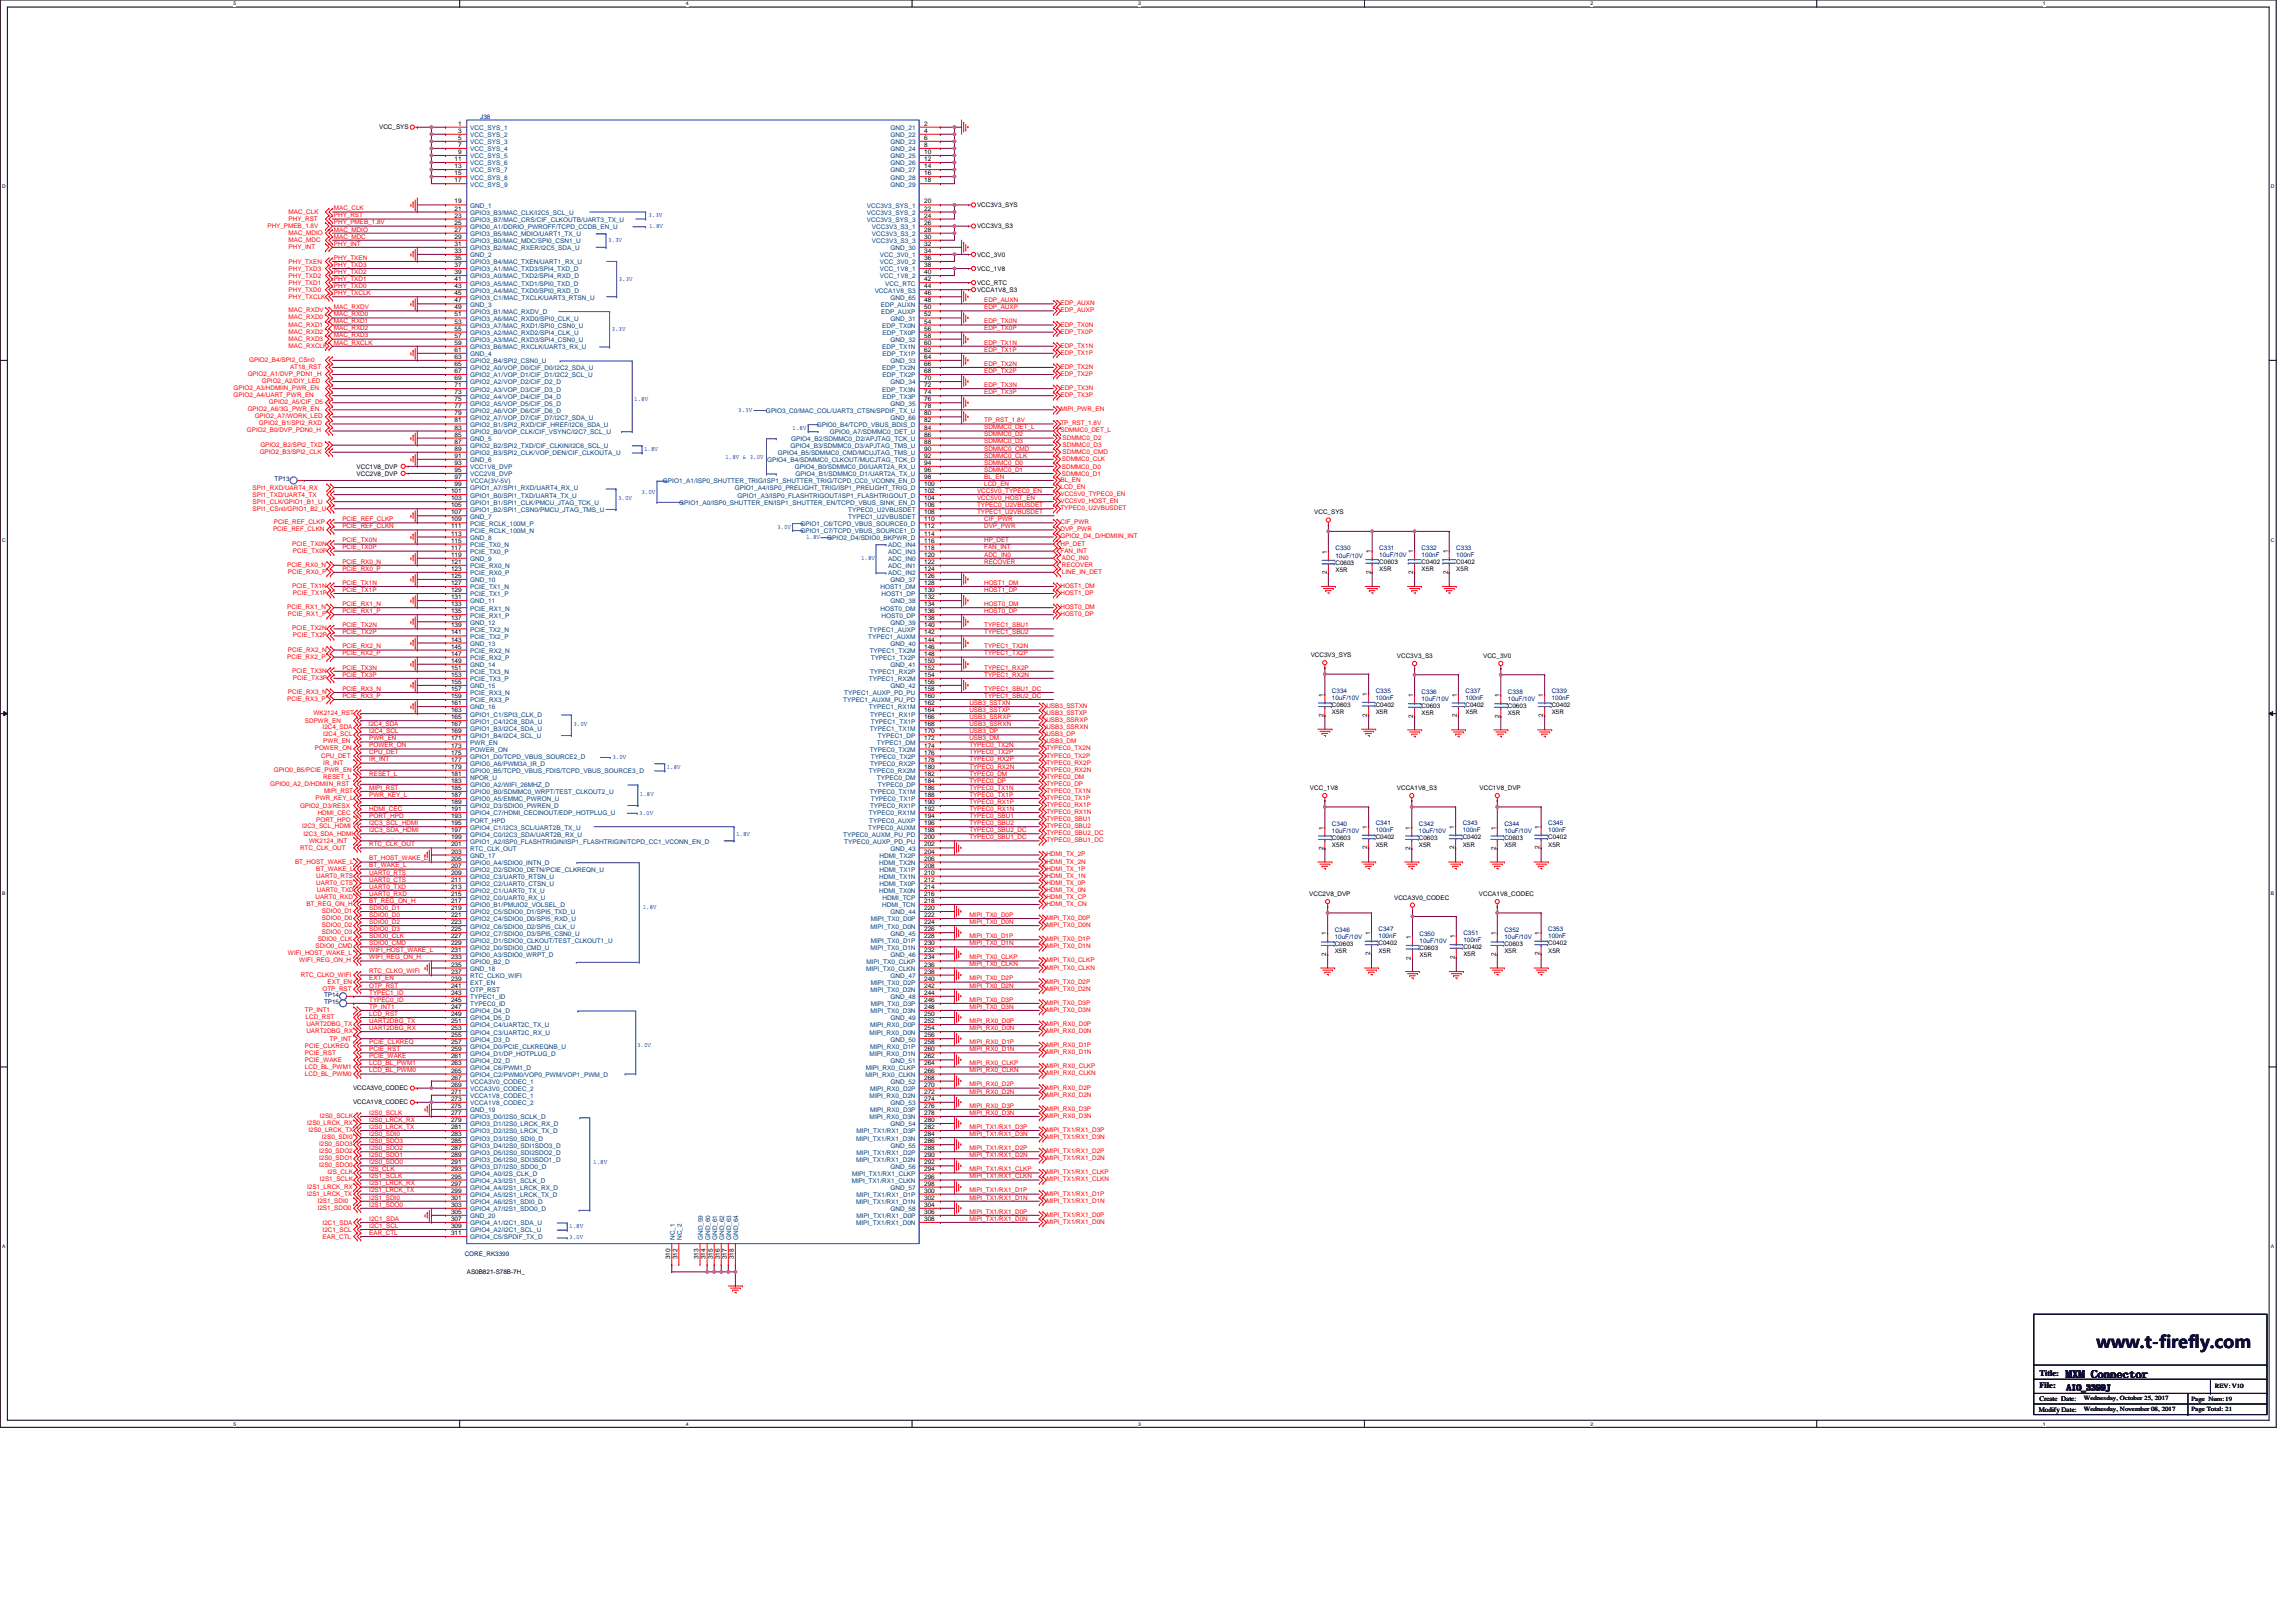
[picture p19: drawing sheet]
<svg xmlns="http://www.w3.org/2000/svg" width="297mm" height="210mm" viewBox="0 0 297 210" stroke-linecap="round" stroke-linejoin="round" font-family="sans-serif">
<defs><g id="words">
<text font-size="2.2" x="271.2" y="174.4">www.t-firefly.com</text>
<text font-size="1.5" x="267.3" y="178.3">MXM Connector</text>
<g font-size="1.1">
<text x="263.8" y="178">Title:</text>
<text x="263.8" y="179.7">File:</text>
<text x="267.3" y="180">AIO_3399J</text>
</g>
<g font-size=".9">
<text x="263.8" y="182.7">Modify Date:</text>
<text x="263.8" y="181.3">Create Date:</text>
</g>
<g font-size=".8">
<text x="49" y="16.6">VCC_SYS</text>
<text x="59.3" y="16.3">1</text>
<text x="59.3" y="17.2">3</text>
<text x="119.6" y="16.3">2</text>
<text x="119.6" y="17.2">4</text>
<text x="58.8" y="20.8">11</text>
<text x="58.8" y="21.8">13</text>
<text x="58.8" y="22.7">15</text>
<text x="58.8" y="23.6">17</text>
<text x="59.3" y="18.1">5</text>
<text x="59.3" y="19">7</text>
<text x="59.3" y="19.9">9</text>
<text x="119.6" y="18.1">6</text>
<text x="119.6" y="19">8</text>
<text x="119.6" y="19.9">10</text>
<text x="119.6" y="20.8">12</text>
<text x="119.6" y="21.8">14</text>
<text x="119.6" y="22.7">16</text>
<text x="119.6" y="23.6">18</text>
<text x="58.8" y="26.3">19</text>
<text x="58.8" y="27.2">21</text>
<text x="58.8" y="28.2">23</text>
<text x="58.8" y="29.1">25</text>
<text x="58.8" y="30">27</text>
<text x="119.6" y="26.3">20</text>
<text x="119.6" y="27.2">22</text>
<text x="119.6" y="28.2">24</text>
<text x="119.6" y="29.1">26</text>
<text x="119.6" y="30">28</text>
<text x="126.4" y="26.8">VCC3V3_SYS</text>
<text x="126.4" y="29.5">VCC3V3_S3</text>
<text x="58.8" y="30.9">29</text>
<text x="58.8" y="31.8">31</text>
<text x="58.8" y="32.7">33</text>
<text x="58.8" y="33.6">35</text>
<text x="58.8" y="34.6">37</text>
<text x="58.8" y="35.5">39</text>
<text x="119.6" y="30.9">30</text>
<text x="119.6" y="31.8">32</text>
<text x="119.6" y="32.7">34</text>
<text x="119.6" y="33.6">36</text>
<text x="119.6" y="34.6">38</text>
<text x="119.6" y="35.5">40</text>
<text x="126.4" y="33.2">VCC_3V0</text>
<text x="126.4" y="35">VCC_1V8</text>
<text x="58.8" y="36.4">41</text>
<text x="58.8" y="37.3">43</text>
<text x="58.8" y="38.2">45</text>
<text x="58.8" y="39.1">47</text>
<text x="58.8" y="40">49</text>
<text x="58.8" y="41">51</text>
<text x="58.8" y="41.9">53</text>
<text x="119.6" y="36.4">42</text>
<text x="119.6" y="37.3">44</text>
<text x="119.6" y="38.2">46</text>
<text x="119.6" y="39.1">48</text>
<text x="119.6" y="40">50</text>
<text x="119.6" y="41">52</text>
<text x="119.6" y="41.9">54</text>
<text x="126.4" y="37.8">VCCA1V8_S3</text>
<text x="126.4" y="36.9">VCC_RTC</text>
<text x="58.8" y="42.8">55</text>
<text x="58.8" y="43.7">57</text>
<text x="58.8" y="44.6">59</text>
<text x="58.8" y="45.5">61</text>
<text x="58.8" y="46.4">63</text>
<text x="58.8" y="47.4">65</text>
<text x="119.6" y="42.8">56</text>
<text x="119.6" y="43.7">58</text>
<text x="119.6" y="44.6">60</text>
<text x="119.6" y="45.5">62</text>
<text x="119.6" y="46.4">64</text>
<text x="119.6" y="47.4">66</text>
<text x="58.8" y="48.3">67</text>
<text x="58.8" y="49.2">69</text>
<text x="58.8" y="50.1">71</text>
<text x="58.8" y="51">73</text>
<text x="58.8" y="51.9">75</text>
<text x="58.8" y="52.8">77</text>
<text x="58.8" y="53.8">79</text>
<text x="119.6" y="48.3">68</text>
<text x="119.6" y="49.2">70</text>
<text x="119.6" y="50.1">72</text>
<text x="119.6" y="51">74</text>
<text x="119.6" y="51.9">76</text>
<text x="119.6" y="52.8">78</text>
<text x="119.6" y="53.8">80</text>
<text x="58.8" y="54.7">81</text>
<text x="58.8" y="55.6">83</text>
<text x="58.8" y="56.5">85</text>
<text x="58.8" y="57.4">87</text>
<text x="58.8" y="58.3">89</text>
<text x="58.8" y="59.2">91</text>
<text x="119.6" y="54.7">82</text>
<text x="119.6" y="55.6">84</text>
<text x="119.6" y="56.5">86</text>
<text x="119.6" y="57.4">88</text>
<text x="119.6" y="58.3">90</text>
<text x="119.6" y="59.2">92</text>
<text x="46.1" y="60.6">VCC1V8_DVP</text>
<text x="46.1" y="61.5">VCC2V8_DVP</text>
<text x="58.4" y="63.8">101</text>
<text x="58.4" y="64.7">103</text>
<text x="58.4" y="65.6">105</text>
<text x="58.8" y="60.2">93</text>
<text x="58.8" y="61.1">95</text>
<text x="58.8" y="62">97</text>
<text x="58.8" y="62.9">99</text>
<text x="119.6" y="60.2">94</text>
<text x="119.6" y="61.1">96</text>
<text x="119.6" y="62">98</text>
<text x="119.6" y="62.9">100</text>
<text x="119.6" y="63.8">102</text>
<text x="119.6" y="64.7">104</text>
<text x="119.6" y="65.6">106</text>
<text x="58.4" y="66.6">107</text>
<text x="58.4" y="67.5">109</text>
<text x="58.4" y="68.4">111</text>
<text x="58.4" y="69.3">113</text>
<text x="58.4" y="70.2">115</text>
<text x="58.4" y="71.1">117</text>
<text x="119.6" y="66.6">108</text>
<text x="119.6" y="67.5">110</text>
<text x="119.6" y="68.4">112</text>
<text x="119.6" y="69.3">114</text>
<text x="119.6" y="70.2">116</text>
<text x="119.6" y="71.1">118</text>
<text x="170" y="66.6">VCC_SYS</text>
<text x="171.7" y="71.7" transform="rotate(-90 171.7 71.7)">1</text>
<text x="177.3" y="71.6" transform="rotate(-90 177.3 71.6)">1</text>
<text x="182.8" y="71.6" transform="rotate(-90 182.8 71.6)">1</text>
<text x="187.3" y="71.6" transform="rotate(-90 187.3 71.6)">1</text>
<text x="58.4" y="72">119</text>
<text x="58.4" y="73">121</text>
<text x="58.4" y="73.9">123</text>
<text x="58.4" y="74.8">125</text>
<text x="58.4" y="75.7">127</text>
<text x="58.4" y="76.6">129</text>
<text x="58.4" y="77.5">131</text>
<text x="119.6" y="72">120</text>
<text x="119.6" y="73">122</text>
<text x="119.6" y="73.9">124</text>
<text x="119.6" y="74.8">126</text>
<text x="119.6" y="75.7">128</text>
<text x="119.6" y="76.6">130</text>
<text x="119.6" y="77.5">132</text>
<text x="171.7" y="74.3" transform="rotate(-90 171.7 74.3)">2</text>
<text x="172.8" y="73.1">C0603</text>
<text x="172.8" y="74">X5R</text>
<text x="177.3" y="74.3" transform="rotate(-90 177.3 74.3)">2</text>
<text x="178.4" y="73">C0603</text>
<text x="178.4" y="73.9">X5R</text>
<text x="182.8" y="74.3" transform="rotate(-90 182.8 74.3)">2</text>
<text x="183.9" y="73">C0402</text>
<text x="183.9" y="73.9">X5R</text>
<text x="187.3" y="74.3" transform="rotate(-90 187.3 74.3)">2</text>
<text x="188.4" y="73">C0402</text>
<text x="188.4" y="73.9">X5R</text>
<text x="58.4" y="78.4">133</text>
<text x="58.4" y="79.4">135</text>
<text x="58.4" y="80.3">137</text>
<text x="58.4" y="81.2">139</text>
<text x="58.4" y="82.1">141</text>
<text x="58.4" y="83">143</text>
<text x="58.4" y="83.9">145</text>
<text x="119.6" y="78.4">134</text>
<text x="119.6" y="79.4">136</text>
<text x="119.6" y="80.3">138</text>
<text x="119.6" y="81.2">140</text>
<text x="119.6" y="82.1">142</text>
<text x="119.6" y="83">144</text>
<text x="119.6" y="83.9">146</text>
<text x="58.4" y="84.8">147</text>
<text x="58.4" y="85.8">149</text>
<text x="58.4" y="86.7">151</text>
<text x="58.4" y="87.6">153</text>
<text x="58.4" y="88.5">155</text>
<text x="58.4" y="89.4">157</text>
<text x="119.6" y="84.8">148</text>
<text x="119.6" y="85.8">150</text>
<text x="119.6" y="86.7">152</text>
<text x="119.6" y="87.6">154</text>
<text x="119.6" y="88.5">156</text>
<text x="119.6" y="89.4">158</text>
<text x="169.6" y="85">VCC3V3_SYS</text>
<text x="180.7" y="85.1">VCC3V3_S3</text>
<text x="191.9" y="85.1">VCC_3V0</text>
<text x="58.4" y="90.3">159</text>
<text x="58.4" y="91.2">161</text>
<text x="58.4" y="92.2">163</text>
<text x="58.4" y="93.1">165</text>
<text x="58.4" y="94">167</text>
<text x="58.4" y="94.9">169</text>
<text x="58.4" y="95.8">171</text>
<text x="119.6" y="90.3">160</text>
<text x="119.6" y="91.2">162</text>
<text x="119.6" y="92.2">164</text>
<text x="119.6" y="93.1">166</text>
<text x="119.6" y="94">168</text>
<text x="119.6" y="94.9">170</text>
<text x="119.6" y="95.8">172</text>
<text x="171.2" y="92.8" transform="rotate(-90 171.2 92.8)">2</text>
<text x="171.2" y="90.2" transform="rotate(-90 171.2 90.2)">1</text>
<text x="172.3" y="91.5">C0603</text>
<text x="172.3" y="92.4">X5R</text>
<text x="176.9" y="92.7" transform="rotate(-90 176.9 92.7)">2</text>
<text x="176.9" y="90.1" transform="rotate(-90 176.9 90.1)">1</text>
<text x="178" y="91.4">C0402</text>
<text x="178" y="92.4">X5R</text>
<text x="182.8" y="92.9" transform="rotate(-90 182.8 92.9)">2</text>
<text x="182.8" y="90.3" transform="rotate(-90 182.8 90.3)">1</text>
<text x="183.9" y="91.6">C0603</text>
<text x="183.9" y="92.5">X5R</text>
<text x="188.5" y="92.8" transform="rotate(-90 188.5 92.8)">2</text>
<text x="188.5" y="90.2" transform="rotate(-90 188.5 90.2)">1</text>
<text x="189.6" y="91.5">C0402</text>
<text x="189.6" y="92.4">X5R</text>
<text x="194" y="92.9" transform="rotate(-90 194 92.9)">2</text>
<text x="194" y="90.3" transform="rotate(-90 194 90.3)">1</text>
<text x="195.1" y="91.6">C0603</text>
<text x="195.1" y="92.5">X5R</text>
<text x="199.6" y="92.8" transform="rotate(-90 199.6 92.8)">2</text>
<text x="199.6" y="90.2" transform="rotate(-90 199.6 90.2)">1</text>
<text x="200.7" y="91.5">C0402</text>
<text x="200.7" y="92.4">X5R</text>
<text x="58.4" y="96.7">173</text>
<text x="58.4" y="97.7">175</text>
<text x="58.4" y="98.6">177</text>
<text x="58.4" y="99.5">179</text>
<text x="58.4" y="100.4">181</text>
<text x="58.4" y="101.3">183</text>
<text x="119.6" y="96.7">174</text>
<text x="119.6" y="97.7">176</text>
<text x="119.6" y="98.6">178</text>
<text x="119.6" y="99.5">180</text>
<text x="119.6" y="100.4">182</text>
<text x="119.6" y="101.3">184</text>
<text x="58.4" y="102.2">185</text>
<text x="58.4" y="103.1">187</text>
<text x="58.4" y="104.1">189</text>
<text x="58.4" y="105">191</text>
<text x="58.4" y="105.9">193</text>
<text x="58.4" y="106.8">195</text>
<text x="58.4" y="107.7">197</text>
<text x="119.6" y="102.2">186</text>
<text x="119.6" y="103.1">188</text>
<text x="119.6" y="104.1">190</text>
<text x="119.6" y="105">192</text>
<text x="119.6" y="105.9">194</text>
<text x="119.6" y="106.8">196</text>
<text x="119.6" y="107.7">198</text>
<text x="169.5" y="102.2">VCC_1V8</text>
<text x="171.2" y="107.3" transform="rotate(-90 171.2 107.3)">1</text>
<text x="176.9" y="107.3" transform="rotate(-90 176.9 107.3)">1</text>
<text x="180.7" y="102.2">VCCA1V8_S3</text>
<text x="182.5" y="107.3" transform="rotate(-90 182.5 107.3)">1</text>
<text x="188.1" y="107.3" transform="rotate(-90 188.1 107.3)">1</text>
<text x="191.4" y="102.2">VCC1V8_DVP</text>
<text x="193.5" y="107.3" transform="rotate(-90 193.5 107.3)">1</text>
<text x="199.2" y="107.3" transform="rotate(-90 199.2 107.3)">1</text>
<text x="58.4" y="108.6">199</text>
<text x="58.4" y="109.5">201</text>
<text x="58.4" y="110.5">203</text>
<text x="58.4" y="111.4">205</text>
<text x="58.4" y="112.3">207</text>
<text x="58.4" y="113.2">209</text>
<text x="119.6" y="108.6">200</text>
<text x="119.6" y="109.5">202</text>
<text x="119.6" y="110.5">204</text>
<text x="119.6" y="111.4">206</text>
<text x="119.6" y="112.3">208</text>
<text x="119.6" y="113.2">210</text>
<text x="171.2" y="110" transform="rotate(-90 171.2 110)">2</text>
<text x="172.3" y="108.7">C0603</text>
<text x="172.3" y="109.6">X5R</text>
<text x="176.9" y="109.9" transform="rotate(-90 176.9 109.9)">2</text>
<text x="178" y="108.6">C0402</text>
<text x="178" y="109.6">X5R</text>
<text x="182.5" y="110" transform="rotate(-90 182.5 110)">2</text>
<text x="183.6" y="108.7">C0603</text>
<text x="183.6" y="109.6">X5R</text>
<text x="188.1" y="109.9" transform="rotate(-90 188.1 109.9)">2</text>
<text x="189.2" y="108.6">C0402</text>
<text x="189.2" y="109.6">X5R</text>
<text x="193.5" y="110" transform="rotate(-90 193.5 110)">2</text>
<text x="194.6" y="108.7">C0603</text>
<text x="194.6" y="109.6">X5R</text>
<text x="199.2" y="109.9" transform="rotate(-90 199.2 109.9)">2</text>
<text x="200.3" y="108.6">C0402</text>
<text x="200.3" y="109.6">X5R</text>
<text x="58.4" y="114.1">211</text>
<text x="58.4" y="115">213</text>
<text x="58.4" y="115.9">215</text>
<text x="58.4" y="116.9">217</text>
<text x="58.4" y="117.8">219</text>
<text x="58.4" y="118.7">221</text>
<text x="58.4" y="119.6">223</text>
<text x="119.6" y="114.1">212</text>
<text x="119.6" y="115">214</text>
<text x="119.6" y="115.9">216</text>
<text x="119.6" y="116.9">218</text>
<text x="119.6" y="117.8">220</text>
<text x="119.6" y="118.7">222</text>
<text x="119.6" y="119.6">224</text>
<text x="169.4" y="116">VCC2V8_DVP</text>
<text x="180.4" y="116.4">VCCA3V0_CODEC</text>
<text x="191.3" y="116">VCCA1V8_CODEC</text>
<text x="58.4" y="120.5">225</text>
<text x="58.4" y="121.4">227</text>
<text x="58.4" y="122.3">229</text>
<text x="58.4" y="123.3">231</text>
<text x="58.4" y="124.2">233</text>
<text x="58.4" y="125.1">235</text>
<text x="58.4" y="126">237</text>
<text x="119.6" y="120.5">226</text>
<text x="119.6" y="121.4">228</text>
<text x="119.6" y="122.3">230</text>
<text x="119.6" y="123.3">232</text>
<text x="119.6" y="124.2">234</text>
<text x="119.6" y="125.1">236</text>
<text x="119.6" y="126">238</text>
<text x="171.6" y="123.7" transform="rotate(-90 171.6 123.7)">2</text>
<text x="171.6" y="121.1" transform="rotate(-90 171.6 121.1)">1</text>
<text x="172.7" y="122.4">C0603</text>
<text x="172.7" y="123.4">X5R</text>
<text x="177.2" y="123.6" transform="rotate(-90 177.2 123.6)">2</text>
<text x="177.2" y="121" transform="rotate(-90 177.2 121)">1</text>
<text x="178.3" y="122.4">C0402</text>
<text x="178.3" y="123.3">X5R</text>
<text x="182.5" y="124.2" transform="rotate(-90 182.5 124.2)">2</text>
<text x="182.5" y="121.5" transform="rotate(-90 182.5 121.5)">1</text>
<text x="183.6" y="122.9">C0603</text>
<text x="183.6" y="123.8">X5R</text>
<text x="188.2" y="124.1" transform="rotate(-90 188.2 124.1)">2</text>
<text x="188.2" y="121.4" transform="rotate(-90 188.2 121.4)">1</text>
<text x="189.3" y="122.8">C0402</text>
<text x="189.3" y="123.7">X5R</text>
<text x="193.5" y="123.7" transform="rotate(-90 193.5 123.7)">2</text>
<text x="193.5" y="121.1" transform="rotate(-90 193.5 121.1)">1</text>
<text x="194.6" y="122.4">C0603</text>
<text x="194.6" y="123.4">X5R</text>
<text x="199.2" y="123.6" transform="rotate(-90 199.2 123.6)">2</text>
<text x="199.2" y="121" transform="rotate(-90 199.2 121)">1</text>
<text x="200.3" y="122.4">C0402</text>
<text x="200.3" y="123.3">X5R</text>
<text x="58.4" y="126.9">239</text>
<text x="58.4" y="127.8">241</text>
<text x="58.4" y="128.7">243</text>
<text x="58.4" y="129.7">245</text>
<text x="58.4" y="130.6">247</text>
<text x="58.4" y="131.5">249</text>
<text x="119.6" y="126.9">240</text>
<text x="119.6" y="127.8">242</text>
<text x="119.6" y="128.7">244</text>
<text x="119.6" y="129.7">246</text>
<text x="119.6" y="130.6">248</text>
<text x="119.6" y="131.5">250</text>
<text x="58.4" y="132.4">251</text>
<text x="58.4" y="133.3">253</text>
<text x="58.4" y="134.2">255</text>
<text x="58.4" y="135.1">257</text>
<text x="58.4" y="136.1">259</text>
<text x="58.4" y="137">261</text>
<text x="58.4" y="137.9">263</text>
<text x="119.6" y="132.4">252</text>
<text x="119.6" y="133.3">254</text>
<text x="119.6" y="134.2">256</text>
<text x="119.6" y="135.1">258</text>
<text x="119.6" y="136.1">260</text>
<text x="119.6" y="137">262</text>
<text x="119.6" y="137.9">264</text>
<text x="45.7" y="141">VCCA3V0_CODEC</text>
<text x="45.7" y="142.8">VCCA1V8_CODEC</text>
<text x="58.4" y="138.8">265</text>
<text x="58.4" y="139.7">267</text>
<text x="58.4" y="140.6">269</text>
<text x="58.4" y="141.5">271</text>
<text x="58.4" y="142.5">273</text>
<text x="58.4" y="143.4">275</text>
<text x="119.6" y="138.8">266</text>
<text x="119.6" y="139.7">268</text>
<text x="119.6" y="140.6">270</text>
<text x="119.6" y="141.5">272</text>
<text x="119.6" y="142.5">274</text>
<text x="119.6" y="143.4">276</text>
<text x="58.4" y="144.3">277</text>
<text x="58.4" y="145.2">279</text>
<text x="58.4" y="146.1">281</text>
<text x="58.4" y="147">283</text>
<text x="58.4" y="147.9">285</text>
<text x="58.4" y="148.9">287</text>
<text x="58.4" y="149.8">289</text>
<text x="119.6" y="144.3">278</text>
<text x="119.6" y="145.2">280</text>
<text x="119.6" y="146.1">282</text>
<text x="119.6" y="147">284</text>
<text x="119.6" y="147.9">286</text>
<text x="119.6" y="148.9">288</text>
<text x="119.6" y="149.8">290</text>
<text x="58.4" y="150.7">291</text>
<text x="58.4" y="151.6">293</text>
<text x="58.4" y="152.5">295</text>
<text x="58.4" y="153.4">297</text>
<text x="58.4" y="154.3">299</text>
<text x="58.4" y="155.3">301</text>
<text x="119.6" y="150.7">292</text>
<text x="119.6" y="151.6">294</text>
<text x="119.6" y="152.5">296</text>
<text x="119.6" y="153.4">298</text>
<text x="119.6" y="154.3">300</text>
<text x="119.6" y="155.3">302</text>
<text x="58.4" y="156.2">303</text>
<text x="58.4" y="157.1">305</text>
<text x="58.4" y="158">307</text>
<text x="58.4" y="158.9">309</text>
<text x="58.4" y="159.8">311</text>
<text x="119.6" y="156.2">304</text>
<text x="119.6" y="157.1">306</text>
<text x="119.6" y="158">308</text>
<text x="60.4" y="164.9">AS0B821-S78B-7H_</text>
<text x="86.7" y="163" transform="rotate(-90 86.7 163)">310</text>
<text x="87.6" y="163" transform="rotate(-90 87.6 163)">312</text>
<text x="90.4" y="163" transform="rotate(-90 90.4 163)">313</text>
<text x="91.3" y="163" transform="rotate(-90 91.3 163)">314</text>
<text x="92.2" y="163" transform="rotate(-90 92.2 163)">315</text>
<text x="93.1" y="163" transform="rotate(-90 93.1 163)">316</text>
<text x="94" y="163" transform="rotate(-90 94 163)">317</text>
<text x="94.9" y="163" transform="rotate(-90 94.9 163)">318</text>
<text x="286.5" y="179.7">REV:V10</text>
<text x="269.6" y="181.2">Wednesday, October 25, 2017</text>
<text x="269.6" y="182.6">Wednesday, November 08, 2017</text>
<text x="283.5" y="181.3">Page Num:19</text>
<text x="283.5" y="182.6">Page Total: 21</text>
</g>
<g font-size=".8" fill="#004080">
<text x="60.8" y="16.8">VCC_SYS_1</text>
<text x="60.8" y="17.7">VCC_SYS_2</text>
<text x="115.2" y="16.8">GND_21</text>
<text x="115.2" y="17.7">GND_22</text>
<text x="60.8" y="18.7">VCC_SYS_3</text>
<text x="60.8" y="19.6">VCC_SYS_4</text>
<text x="60.8" y="20.5">VCC_SYS_5</text>
<text x="60.8" y="21.4">VCC_SYS_6</text>
<text x="60.8" y="22.3">VCC_SYS_7</text>
<text x="60.8" y="23.2">VCC_SYS_8</text>
<text x="115.2" y="18.7">GND_23</text>
<text x="115.2" y="19.6">GND_24</text>
<text x="115.2" y="20.5">GND_25</text>
<text x="115.2" y="21.4">GND_26</text>
<text x="115.2" y="22.3">GND_27</text>
<text x="115.2" y="23.2">GND_28</text>
<text x="60.8" y="24.1">VCC_SYS_9</text>
<text x="60.8" y="26.9">GND_1</text>
<text x="60.8" y="27.8">GPIO3_B3/MAC_CLK/I2C5_SCL_U</text>
<text x="60.8" y="28.7">GPIO3_B7/MAC_CRS/CIF_CLKOUTB/UART3_TX_U</text>
<text x="60.8" y="29.6">GPIO0_A1/DDRIO_PWROFF/TCPD_CCDB_EN_U</text>
<text x="112.1" y="26.9">VCC3V3_SYS_1</text>
<text x="112.1" y="27.8">VCC3V3_SYS_2</text>
<text x="112.1" y="28.7">VCC3V3_SYS_3</text>
<text x="112.8" y="29.6">VCC3V3_S3_1</text>
<text x="115.2" y="24.1">GND_29</text>
<text x="60.8" y="30.5">GPIO3_B5/MAC_MDIO/UART1_TX_U</text>
<text x="60.8" y="31.5">GPIO3_B0/MAC_MDC/SPI0_CSN1_U</text>
<text x="60.8" y="32.4">GPIO3_B2/MAC_RXER/I2C5_SDA_U</text>
<text x="60.8" y="33.3">GND_2</text>
<text x="60.8" y="34.2">GPIO3_B4/MAC_TXEN/UART1_RX_U</text>
<text x="60.8" y="35.1">GPIO3_A1/MAC_TXD3/SPI4_TXD_D</text>
<text x="112.8" y="30.5">VCC3V3_S3_2</text>
<text x="112.8" y="31.5">VCC3V3_S3_3</text>
<text x="113.8" y="33.3">VCC_3V0_1</text>
<text x="113.8" y="34.2">VCC_3V0_2</text>
<text x="113.8" y="35.1">VCC_1V8_1</text>
<text x="115.2" y="32.4">GND_30</text>
<text x="60.8" y="36">GPIO3_A0/MAC_TXD2/SPI4_RXD_D</text>
<text x="60.8" y="37">GPIO3_A5/MAC_TXD1/SPI0_TXD_D</text>
<text x="60.8" y="37.9">GPIO3_A4/MAC_TXD0/SPI0_RXD_D</text>
<text x="60.8" y="38.8">GPIO3_C1/MAC_TXCLK/UART3_RTSN_U</text>
<text x="60.8" y="39.7">GND_3</text>
<text x="60.8" y="40.6">GPIO3_B1/MAC_RXDV_D</text>
<text x="60.8" y="41.5">GPIO3_A6/MAC_RXD0/SPI0_CLK_U</text>
<text x="113.2" y="37.9">VCCA1V8_S3</text>
<text x="113.8" y="36">VCC_1V8_2</text>
<text x="113.9" y="39.7">EDP_AUXN</text>
<text x="114" y="40.6">EDP_AUXP</text>
<text x="114.5" y="37">VCC_RTC</text>
<text x="115.2" y="38.8">GND_65</text>
<text x="115.2" y="41.5">GND_31</text>
<text x="60.8" y="42.4">GPIO3_A7/MAC_RXD1/SPI0_CSN0_U</text>
<text x="60.8" y="43.4">GPIO3_A2/MAC_RXD2/SPI4_CLK_U</text>
<text x="60.8" y="44.3">GPIO3_A3/MAC_RXD3/SPI4_CSN0_U</text>
<text x="60.8" y="45.2">GPIO3_B6/MAC_RXCLK/UART3_RX_U</text>
<text x="60.8" y="46.1">GND_4</text>
<text x="60.8" y="47">GPIO2_B4/SPI2_CSN0_U</text>
<text x="60.8" y="47.9">GPIO2_A0/VOP_D0/CIF_D0/I2C2_SDA_U</text>
<text x="114.1" y="42.4">EDP_TX0N</text>
<text x="114.1" y="45.2">EDP_TX1N</text>
<text x="114.1" y="47.9">EDP_TX2N</text>
<text x="114.2" y="43.4">EDP_TX0P</text>
<text x="114.2" y="46.1">EDP_TX1P</text>
<text x="115.2" y="44.3">GND_32</text>
<text x="115.2" y="47">GND_33</text>
<text x="60.8" y="48.8">GPIO2_A1/VOP_D1/CIF_D1/I2C2_SCL_U</text>
<text x="60.8" y="49.8">GPIO2_A2/VOP_D2/CIF_D2_D</text>
<text x="60.8" y="50.7">GPIO2_A3/VOP_D3/CIF_D3_D</text>
<text x="60.8" y="51.6">GPIO2_A4/VOP_D4/CIF_D4_D</text>
<text x="60.8" y="52.5">GPIO2_A5/VOP_D5/CIF_D5_D</text>
<text x="60.8" y="53.4">GPIO2_A6/VOP_D6/CIF_D6_D</text>
<text x="99.1" y="53.4">GPIO3_C0/MAC_COL/UART3_CTSN/SPDIF_TX_U</text>
<text x="114.1" y="50.7">EDP_TX3N</text>
<text x="114.2" y="48.8">EDP_TX2P</text>
<text x="114.2" y="51.6">EDP_TX3P</text>
<text x="115.2" y="49.8">GND_34</text>
<text x="115.2" y="52.5">GND_35</text>
<text x="60.8" y="54.3">GPIO2_A7/VOP_D7/CIF_D7/I2C7_SDA_U</text>
<text x="60.8" y="55.2">GPIO2_B1/SPI2_RXD/CIF_HREF/I2C6_SDA_U</text>
<text x="60.8" y="56.2">GPIO2_B0/VOP_CLK/CIF_VSYNC/I2C7_SCL_U</text>
<text x="60.8" y="57.1">GND_5</text>
<text x="60.8" y="58">GPIO2_B2/SPI2_TXD/CIF_CLKIN/I2C6_SCL_U</text>
<text x="60.8" y="58.9">GPIO2_B3/SPI2_CLK/VOP_DEN/CIF_CLKOUTA_U</text>
<text x="60.8" y="59.8">GND_6</text>
<text x="99.3" y="59.8">GPIO4_B4/SDMMC0_CLKOUT/MUCJTAG_TCK_D</text>
<text x="100.6" y="58.9">GPIO4_B5/SDMMC0_CMD/MCUJTAG_TMS_U</text>
<text x="102.3" y="58">GPIO4_B3/SDMMC0_D3/APJTAG_TMS_U</text>
<text x="102.4" y="57.1">GPIO4_B2/SDMMC0_D2/APJTAG_TCK_U</text>
<text x="105.7" y="55.2">GPIO0_B4/TCPD_VBUS_BDIS_D</text>
<text x="107.4" y="56.2">GPIO0_A7/SDMMC0_DET_U</text>
<text x="115.2" y="54.3">GND_66</text>
<text x="60.8" y="60.7">VCC1V8_DVP</text>
<text x="60.8" y="61.6">VCC2V8_DVP</text>
<text x="60.8" y="62.6">VCCA(3V-5V)</text>
<text x="60.8" y="63.5">GPIO1_A7/SPI1_RXD/UART4_RX_U</text>
<text x="60.8" y="64.4">GPIO1_B0/SPI1_TXD/UART4_TX_U</text>
<text x="60.8" y="65.3">GPIO1_B1/SPI1_CLK/PMCU_JTAG_TCK_U</text>
<text x="85.8" y="62.6">GPIO1_A1/ISP0_SHUTTER_TRIG/ISP1_SHUTTER_TRIG/TCPD_CC0_VCONN_EN_D</text>
<text x="87.9" y="65.3">GPIO1_A0/ISP0_SHUTTER_EN/ISP1_SHUTTER_EN/TCPD_VBUS_SINK_EN_D</text>
<text x="95" y="63.5">GPIO1_A4/ISP0_PRELIGHT_TRIG/ISP1_PRELIGHT_TRIG_D</text>
<text x="95.4" y="64.4">GPIO1_A3/ISP0_FLASHTRIGOUT/ISP1_FLASHTRIGOUT_D</text>
<text x="102.8" y="60.7">GPIO4_B0/SDMMC0_D0/UART2A_RX_U</text>
<text x="102.9" y="61.6">GPIO4_B1/SDMMC0_D1/UART2A_TX_U</text>
<text x="60.8" y="66.2">GPIO1_B2/SPI1_CSN0/PMCU_JTAG_TMS_U</text>
<text x="60.8" y="67.1">GND_7</text>
<text x="60.8" y="68">PCIE_RCLK_100M_P</text>
<text x="60.8" y="69">PCIE_RCLK_100M_N</text>
<text x="60.8" y="69.9">GND_8</text>
<text x="60.8" y="70.8">PCIE_TX0_N</text>
<text x="60.8" y="71.7">PCIE_TX0_P</text>
<text x="103.6" y="68">GPIO1_C6/TCPD_VBUS_SOURCE0_D</text>
<text x="103.6" y="69">GPIO1_C7/TCPD_VBUS_SOURCE1_D</text>
<text x="107" y="69.9">GPIO2_D4/SDIO0_BKPWR_D</text>
<text x="109.7" y="66.2">TYPEC0_U2VBUSDET</text>
<text x="109.7" y="67.1">TYPEC1_U2VBUSDET</text>
<text x="114.9" y="70.8">ADC_IN4</text>
<text x="114.9" y="71.7">ADC_IN3</text>
<text x="60.8" y="72.6">GND_9</text>
<text x="60.8" y="73.5">PCIE_RX0_N</text>
<text x="60.8" y="74.4">PCIE_RX0_P</text>
<text x="60.8" y="75.4">GND_10</text>
<text x="60.8" y="76.3">PCIE_TX1_N</text>
<text x="60.8" y="77.2">PCIE_TX1_P</text>
<text x="113.9" y="76.3">HOST1_DM</text>
<text x="114" y="77.2">HOST1_DP</text>
<text x="114.9" y="72.6">ADC_IN0</text>
<text x="114.9" y="73.5">ADC_IN1</text>
<text x="114.9" y="74.4">ADC_IN2</text>
<text x="115.2" y="75.4">GND_37</text>
<text x="60.8" y="78.1">GND_11</text>
<text x="60.8" y="79">PCIE_RX1_N</text>
<text x="60.8" y="79.9">PCIE_RX1_P</text>
<text x="60.8" y="80.8">GND_12</text>
<text x="60.8" y="81.8">PCIE_TX2_N</text>
<text x="60.8" y="82.7">PCIE_TX2_P</text>
<text x="60.8" y="83.6">GND_13</text>
<text x="112.3" y="82.7">TYPEC1_AUXM</text>
<text x="112.5" y="81.8">TYPEC1_AUXP</text>
<text x="113.9" y="79">HOST0_DM</text>
<text x="114" y="79.9">HOST0_DP</text>
<text x="115.2" y="78.1">GND_38</text>
<text x="115.2" y="80.8">GND_39</text>
<text x="115.2" y="83.6">GND_40</text>
<text x="60.8" y="84.5">PCIE_RX2_N</text>
<text x="60.8" y="85.4">PCIE_RX2_P</text>
<text x="60.8" y="86.3">GND_14</text>
<text x="60.8" y="87.2">PCIE_TX3_N</text>
<text x="60.8" y="88.2">PCIE_TX3_P</text>
<text x="60.8" y="89.1">GND_15</text>
<text x="60.8" y="90">PCIE_RX3_N</text>
<text x="109.2" y="90">TYPEC1_AUXP_PD_PU</text>
<text x="112.4" y="88.2">TYPEC1_RX2M</text>
<text x="112.5" y="84.5">TYPEC1_TX2M</text>
<text x="112.6" y="87.2">TYPEC1_RX2P</text>
<text x="112.6" y="85.4">TYPEC1_TX2P</text>
<text x="115.2" y="86.3">GND_41</text>
<text x="115.2" y="89.1">GND_42</text>
<text x="60.8" y="90.9">PCIE_RX3_P</text>
<text x="60.8" y="91.8">GND_16</text>
<text x="60.8" y="92.7">GPIO1_C1/SPI3_CLK_D</text>
<text x="60.8" y="93.6">GPIO1_C4/I2C8_SDA_U</text>
<text x="60.8" y="94.6">GPIO1_B3/I2C4_SDA_U</text>
<text x="60.8" y="95.5">GPIO1_B4/I2C4_SCL_U</text>
<text x="109.1" y="90.9">TYPEC1_AUXM_PU_PD</text>
<text x="112.4" y="91.8">TYPEC1_RX1M</text>
<text x="112.5" y="94.6">TYPEC1_TX1M</text>
<text x="112.6" y="92.7">TYPEC1_RX1P</text>
<text x="112.6" y="93.6">TYPEC1_TX1P</text>
<text x="113.6" y="95.5">TYPEC1_DP</text>
<text x="60.8" y="96.4">PWR_EN</text>
<text x="60.8" y="97.3">POWER_ON</text>
<text x="60.8" y="98.2">GPIO1_D0/TCPD_VBUS_SOURCE2_D</text>
<text x="60.8" y="99.1">GPIO0_A6/PWM3A_IR_D</text>
<text x="60.8" y="100">GPIO0_B5/TCPD_VBUS_FDIS/TCPD_VBUS_SOURCE3_D</text>
<text x="60.8" y="101">NPOR_U</text>
<text x="60.8" y="101.9">GPIO0_A2/WIFI_26MHZ_D</text>
<text x="112.4" y="100">TYPEC0_RX2M</text>
<text x="112.5" y="97.3">TYPEC0_TX2M</text>
<text x="112.6" y="99.1">TYPEC0_RX2P</text>
<text x="112.6" y="98.2">TYPEC0_TX2P</text>
<text x="113.4" y="96.4">TYPEC1_DM</text>
<text x="113.4" y="101">TYPEC0_DM</text>
<text x="113.6" y="101.9">TYPEC0_DP</text>
<text x="60.8" y="102.8">GPIO0_B0/SDMMC0_WRPT/TEST_CLKOUT2_U</text>
<text x="60.8" y="103.7">GPIO0_A5/EMMC_PWRON_U</text>
<text x="60.8" y="104.6">GPIO2_D3/SDIO0_PWREN_D</text>
<text x="60.8" y="105.5">GPIO4_C7/HDMI_CECINOUT/EDP_HOTPLUG_U</text>
<text x="60.8" y="106.4">PORT_HPD</text>
<text x="60.8" y="107.4">GPIO4_C1/I2C3_SCL/UART2B_TX_U</text>
<text x="112.3" y="107.4">TYPEC0_AUXM</text>
<text x="112.4" y="105.5">TYPEC0_RX1M</text>
<text x="112.5" y="106.4">TYPEC0_AUXP</text>
<text x="112.5" y="102.8">TYPEC0_TX1M</text>
<text x="112.6" y="104.6">TYPEC0_RX1P</text>
<text x="112.6" y="103.7">TYPEC0_TX1P</text>
<text x="60.8" y="108.3">GPIO4_C0/I2C3_SDA/UART2B_RX_U</text>
<text x="60.8" y="109.2">GPIO1_A2/ISP0_FLASHTRIGIN/ISP1_FLASHTRIGIN/TCPD_CC1_VCONN_EN_D</text>
<text x="60.8" y="110.1">RTC_CLK_OUT</text>
<text x="60.8" y="111">GND_17</text>
<text x="60.8" y="111.9">GPIO0_A4/SDIO0_INTN_D</text>
<text x="60.8" y="112.8">GPIO2_D2/SDIO0_DETN/PCIE_CLKREQN_U</text>
<text x="60.8" y="113.8">GPIO2_C3/UART0_RTSN_U</text>
<text x="109.1" y="108.3">TYPEC0_AUXM_PU_PD</text>
<text x="109.2" y="109.2">TYPEC0_AUXP_PD_PU</text>
<text x="113.7" y="111.9">HDMI_TX2N</text>
<text x="113.7" y="113.8">HDMI_TX1N</text>
<text x="113.8" y="111">HDMI_TX2P</text>
<text x="113.8" y="112.8">HDMI_TX1P</text>
<text x="115.2" y="110.1">GND_43</text>
<text x="60.8" y="114.7">GPIO2_C2/UART0_CTSN_U</text>
<text x="60.8" y="115.6">GPIO2_C1/UART0_TX_U</text>
<text x="60.8" y="116.5">GPIO2_C0/UART0_RX_U</text>
<text x="60.8" y="117.4">GPIO0_B1/PMUIO2_VOLSEL_D</text>
<text x="60.8" y="118.3">GPIO2_C5/SDIO0_D1/SPI5_TXD_U</text>
<text x="60.8" y="119.2">GPIO2_C4/SDIO0_D0/SPI5_RXD_U</text>
<text x="112.6" y="119.2">MIPI_TX0_D0P</text>
<text x="113.7" y="115.6">HDMI_TX0N</text>
<text x="113.8" y="114.7">HDMI_TX0P</text>
<text x="114.1" y="117.4">HDMI_TCN</text>
<text x="114.2" y="116.5">HDMI_TCP</text>
<text x="115.2" y="118.3">GND_44</text>
<text x="60.8" y="120.2">GPIO2_C6/SDIO0_D2/SPI5_CLK_U</text>
<text x="60.8" y="121.1">GPIO2_C7/SDIO0_D3/SPI5_CSN0_U</text>
<text x="60.8" y="122">GPIO2_D1/SDIO0_CLKOUT/TEST_CLKOUT1_U</text>
<text x="60.8" y="122.9">GPIO2_D0/SDIO0_CMD_U</text>
<text x="60.8" y="123.8">GPIO0_A3/SDIO0_WRPT_D</text>
<text x="60.8" y="124.7">GPIO0_B2_D</text>
<text x="60.8" y="125.6">GND_18</text>
<text x="112" y="125.6">MIPI_TX0_CLKN</text>
<text x="112.1" y="124.7">MIPI_TX0_CLKP</text>
<text x="112.6" y="120.2">MIPI_TX0_D0N</text>
<text x="112.6" y="122.9">MIPI_TX0_D1N</text>
<text x="112.6" y="122">MIPI_TX0_D1P</text>
<text x="115.2" y="121.1">GND_45</text>
<text x="115.2" y="123.8">GND_46</text>
<text x="60.8" y="126.6">RTC_CLKO_WIFI</text>
<text x="60.8" y="127.5">EXT_EN</text>
<text x="60.8" y="128.4">OTP_RST</text>
<text x="60.8" y="129.3">TYPEC1_ID</text>
<text x="60.8" y="130.2">TYPEC0_ID</text>
<text x="60.8" y="131.1">GPIO4_D4_D</text>
<text x="112.6" y="128.4">MIPI_TX0_D2N</text>
<text x="112.6" y="131.1">MIPI_TX0_D3N</text>
<text x="112.6" y="127.5">MIPI_TX0_D2P</text>
<text x="112.6" y="130.2">MIPI_TX0_D3P</text>
<text x="115.2" y="126.6">GND_47</text>
<text x="115.2" y="129.3">GND_48</text>
<text x="60.8" y="132">GPIO4_D5_D</text>
<text x="60.8" y="133">GPIO4_C4/UART2C_TX_U</text>
<text x="60.8" y="133.9">GPIO4_C3/UART2C_RX_U</text>
<text x="60.8" y="134.8">GPIO4_D3_D</text>
<text x="60.8" y="135.7">GPIO4_D0/PCIE_CLKREQNB_U</text>
<text x="60.8" y="136.6">GPIO4_D1/DP_HOTPLUG_D</text>
<text x="60.8" y="137.5">GPIO4_D2_D</text>
<text x="112.5" y="133.9">MIPI_RX0_D0N</text>
<text x="112.5" y="136.6">MIPI_RX0_D1N</text>
<text x="112.6" y="133">MIPI_RX0_D0P</text>
<text x="112.6" y="135.7">MIPI_RX0_D1P</text>
<text x="115.2" y="132">GND_49</text>
<text x="115.2" y="134.8">GND_50</text>
<text x="115.2" y="137.5">GND_51</text>
<text x="60.8" y="138.4">GPIO4_C6/PWM1_D</text>
<text x="60.8" y="139.4">GPIO4_C2/PWM0/VOP0_PWM/VOP1_PWM_D</text>
<text x="60.8" y="140.3">VCCA3V0_CODEC_1</text>
<text x="60.8" y="141.2">VCCA3V0_CODEC_2</text>
<text x="60.8" y="142.1">VCCA1V8_CODEC_1</text>
<text x="60.8" y="143">VCCA1V8_CODEC_2</text>
<text x="60.8" y="143.9">GND_19</text>
<text x="112" y="139.4">MIPI_RX0_CLKN</text>
<text x="112" y="138.4">MIPI_RX0_CLKP</text>
<text x="112.5" y="142.1">MIPI_RX0_D2N</text>
<text x="112.6" y="141.2">MIPI_RX0_D2P</text>
<text x="112.6" y="143.9">MIPI_RX0_D3P</text>
<text x="115.2" y="140.3">GND_52</text>
<text x="115.2" y="143">GND_53</text>
<text x="60.8" y="144.8">GPIO3_D0/I2S0_SCLK_D</text>
<text x="60.8" y="145.8">GPIO3_D1/I2S0_LRCK_RX_D</text>
<text x="60.8" y="146.7">GPIO3_D2/I2S0_LRCK_TX_D</text>
<text x="60.8" y="147.6">GPIO3_D3/I2S0_SDI0_D</text>
<text x="60.8" y="148.5">GPIO3_D4/I2S0_SDI1SDO3_D</text>
<text x="60.8" y="149.4">GPIO3_D5/I2S0_SDI2SDO2_D</text>
<text x="110.7" y="147.6">MIPI_TX1/RX1_D3N</text>
<text x="110.8" y="146.7">MIPI_TX1/RX1_D3P</text>
<text x="110.8" y="149.4">MIPI_TX1/RX1_D2P</text>
<text x="112.5" y="144.8">MIPI_RX0_D3N</text>
<text x="115.2" y="145.8">GND_54</text>
<text x="115.2" y="148.5">GND_55</text>
<text x="60.8" y="150.3">GPIO3_D6/I2S0_SDI3SDO1_D</text>
<text x="60.8" y="151.3">GPIO3_D7/I2S0_SDO0_D</text>
<text x="60.8" y="152.2">GPIO4_A0/I2S_CLK_D</text>
<text x="60.8" y="153.1">GPIO4_A3/I2S1_SCLK_D</text>
<text x="60.8" y="154">GPIO4_A4/I2S1_LRCK_RX_D</text>
<text x="60.8" y="154.9">GPIO4_A5/I2S1_LRCK_TX_D</text>
<text x="60.8" y="155.8">GPIO4_A6/I2S1_SDI0_D</text>
<text x="110.2" y="153.1">MIPI_TX1/RX1_CLKN</text>
<text x="110.2" y="152.2">MIPI_TX1/RX1_CLKP</text>
<text x="110.7" y="150.3">MIPI_TX1/RX1_D2N</text>
<text x="110.7" y="155.8">MIPI_TX1/RX1_D1N</text>
<text x="110.8" y="154.9">MIPI_TX1/RX1_D1P</text>
<text x="115.2" y="151.3">GND_56</text>
<text x="115.2" y="154">GND_57</text>
<text x="60.8" y="156.7">GPIO4_A7/I2S1_SDO0_D</text>
<text x="60.8" y="157.7">GND_20</text>
<text x="60.8" y="158.6">GPIO4_A1/I2C1_SDA_U</text>
<text x="60.8" y="159.5">GPIO4_A2/I2C1_SCL_U</text>
<text x="60.8" y="160.4">GPIO4_C5/SPDIF_TX_D</text>
<text x="87.3" y="160.5" transform="rotate(-90 87.3 160.5)">NC_1</text>
<text x="88.2" y="160.5" transform="rotate(-90 88.2 160.5)">NC_2</text>
<text x="90.9" y="160.5" transform="rotate(-90 90.9 160.5)">GND_59</text>
<text x="91.9" y="160.5" transform="rotate(-90 91.9 160.5)">GND_60</text>
<text x="92.8" y="160.5" transform="rotate(-90 92.8 160.5)">GND_61</text>
<text x="93.7" y="160.5" transform="rotate(-90 93.7 160.5)">GND_62</text>
<text x="94.6" y="160.5" transform="rotate(-90 94.6 160.5)">GND_63</text>
<text x="95.5" y="160.5" transform="rotate(-90 95.5 160.5)">GND_64</text>
<text x="110.7" y="158.6">MIPI_TX1/RX1_D0N</text>
<text x="110.8" y="157.7">MIPI_TX1/RX1_D0P</text>
<text x="115.2" y="156.7">GND_58</text>
</g>
<g font-size=".8" fill="#000080">
<text x="62.1" y="15.4">J38</text>
<text x="35.5" y="62.3">TP13</text>
<text x="172.8" y="71.2">C330</text>
<text x="178.4" y="71.1">C331</text>
<text x="183.9" y="71.1">C332</text>
<text x="188.4" y="71.1">C333</text>
<text x="172.8" y="72.1">10uF/10V</text>
<text x="178.4" y="72.1">10uF/10V</text>
<text x="183.9" y="72.1">100nF</text>
<text x="188.4" y="72.1">100nF</text>
<text x="172.3" y="89.7">C334</text>
<text x="178" y="89.6">C335</text>
<text x="183.9" y="89.8">C336</text>
<text x="189.6" y="89.7">C337</text>
<text x="195.1" y="89.8">C338</text>
<text x="200.7" y="89.7">C339</text>
<text x="172.3" y="90.6">10uF/10V</text>
<text x="178" y="90.5">100nF</text>
<text x="183.9" y="90.7">10uF/10V</text>
<text x="189.6" y="90.6">100nF</text>
<text x="195.1" y="90.7">10uF/10V</text>
<text x="200.7" y="90.6">100nF</text>
<text x="172.3" y="106.9">C340</text>
<text x="172.3" y="107.8">10uF/10V</text>
<text x="178" y="106.8">C341</text>
<text x="178" y="107.7">100nF</text>
<text x="183.6" y="106.9">C342</text>
<text x="183.6" y="107.8">10uF/10V</text>
<text x="189.2" y="106.8">C343</text>
<text x="189.2" y="107.7">100nF</text>
<text x="194.6" y="106.9">C344</text>
<text x="194.6" y="107.8">10uF/10V</text>
<text x="200.3" y="106.8">C345</text>
<text x="200.3" y="107.7">100nF</text>
<text x="172.7" y="120.6">C346</text>
<text x="172.7" y="121.5">10uF/10V</text>
<text x="178.3" y="120.5">C347</text>
<text x="178.3" y="121.4">100nF</text>
<text x="183.6" y="121.1">C350</text>
<text x="183.6" y="122">10uF/10V</text>
<text x="189.3" y="121">C351</text>
<text x="189.3" y="121.9">100nF</text>
<text x="194.6" y="120.6">C352</text>
<text x="194.6" y="121.5">10uF/10V</text>
<text x="200.3" y="120.5">C353</text>
<text x="200.3" y="121.4">100nF</text>
<text x="41.9" y="129">TP14</text>
<text x="41.9" y="129.9">TP15</text>
<text x="60.1" y="162.6">CORE_RK3399</text>
</g>
<g font-size=".8" fill="#f00">
<text x="34.6" y="29.5">PHY_PMEB_1.8V</text>
<text x="37.3" y="27.7">MAC_CLK</text>
<text x="37.3" y="28.6">PHY_RST</text>
<text x="43.2" y="27.2">MAC_CLK</text>
<text x="43.2" y="28.1">PHY_RST</text>
<text x="43.2" y="29">PHY_PMEB_1.8V</text>
<text x="43.2" y="30">MAC_MDIO</text>
<text x="37.3" y="35.9">PHY_TXD2</text>
<text x="37.3" y="35">PHY_TXD3</text>
<text x="37.3" y="34.1">PHY_TXEN</text>
<text x="37.3" y="30.5">MAC_MDIO</text>
<text x="37.3" y="32.2">PHY_INT</text>
<text x="37.3" y="31.4">MAC_MDC</text>
<text x="43.2" y="30.9">MAC_MDC</text>
<text x="43.2" y="35.4">PHY_TXD2</text>
<text x="43.2" y="34.5">PHY_TXD3</text>
<text x="43.2" y="33.6">PHY_TXEN</text>
<text x="43.2" y="31.8">PHY_INT</text>
<text x="37.3" y="37.8">PHY_TXD0</text>
<text x="37.3" y="36.9">PHY_TXD1</text>
<text x="37.3" y="38.7">PHY_TXCLK</text>
<text x="37.3" y="40.4">MAC_RXDV</text>
<text x="37.3" y="41.3">MAC_RXD0</text>
<text x="43.2" y="41.8">MAC_RXD1</text>
<text x="43.2" y="40">MAC_RXDV</text>
<text x="43.2" y="40.9">MAC_RXD0</text>
<text x="43.2" y="36.4">PHY_TXD1</text>
<text x="43.2" y="37.3">PHY_TXD0</text>
<text x="43.2" y="38.2">PHY_TXCLK</text>
<text x="127.3" y="41.8">EDP_TX0N</text>
<text x="127.3" y="39.1">EDP_AUXN</text>
<text x="127.3" y="40">EDP_AUXP</text>
<text x="137.2" y="39.5">EDP_AUXN</text>
<text x="137.2" y="40.4">EDP_AUXP</text>
<text x="32.2" y="46.8">GPIO2_B4/SPI2_CSn0</text>
<text x="37.3" y="42.3">MAC_RXD1</text>
<text x="37.3" y="43.2">MAC_RXD2</text>
<text x="37.3" y="44.1">MAC_RXD3</text>
<text x="37.3" y="45">MAC_RXCLK</text>
<text x="37.5" y="47.7">AT18_RST</text>
<text x="43.2" y="43.7">MAC_RXD3</text>
<text x="43.2" y="42.8">MAC_RXD2</text>
<text x="43.2" y="44.6">MAC_RXCLK</text>
<text x="127.3" y="42.8">EDP_TX0P</text>
<text x="127.3" y="47.3">EDP_TX2N</text>
<text x="127.3" y="44.6">EDP_TX1N</text>
<text x="127.3" y="45.5">EDP_TX1P</text>
<text x="137.2" y="42.3">EDP_TX0N</text>
<text x="137.2" y="43.2">EDP_TX0P</text>
<text x="137.2" y="45">EDP_TX1N</text>
<text x="137.2" y="45.9">EDP_TX1P</text>
<text x="137.2" y="47.7">EDP_TX2N</text>
<text x="30.2" y="50.5">GPIO2_A3/HDMIIN_PWR_EN</text>
<text x="30.2" y="51.4">GPIO2_A4/UART_PWR_EN</text>
<text x="32" y="48.7">GPIO2_A1/DVP_PDN1_H</text>
<text x="32" y="53.2">GPIO2_A6/3G_PWR_EN</text>
<text x="33.9" y="49.6">GPIO2_A2/DIY_LED</text>
<text x="34.8" y="52.3">GPIO2_A5/CIF_D5</text>
<text x="127.3" y="50.1">EDP_TX3N</text>
<text x="127.3" y="51">EDP_TX3P</text>
<text x="127.3" y="48.2">EDP_TX2P</text>
<text x="137.2" y="50.5">EDP_TX3N</text>
<text x="137.2" y="51.4">EDP_TX3P</text>
<text x="137.2" y="48.7">EDP_TX2P</text>
<text x="137.2" y="53.2">MIPI_PWR_EN</text>
<text x="32" y="56">GPIO2_B0/DVP_PDN0_H</text>
<text x="33" y="54.1">GPIO2_A7/WORK_LED</text>
<text x="33.5" y="55.1">GPIO2_B1/SPI2_RXD</text>
<text x="33.6" y="58.7">GPIO2_B3/SPI2_CLK</text>
<text x="33.7" y="57.9">GPIO2_B2/SPI2_TXD</text>
<text x="127.3" y="56.5">SDMMC0_D2</text>
<text x="127.3" y="57.4">SDMMC0_D3</text>
<text x="127.3" y="58.3">SDMMC0_CMD</text>
<text x="127.3" y="54.6">TP_RST_1.8V</text>
<text x="127.3" y="55.6">SDMMC0_DET_L</text>
<text x="127.3" y="59.2">SDMMC0_CLK</text>
<text x="137.2" y="56">SDMMC0_DET_L</text>
<text x="137.2" y="55.1">TP_RST_1.8V</text>
<text x="137.4" y="59.7">SDMMC0_CLK</text>
<text x="137.5" y="57">SDMMC0_D2</text>
<text x="137.5" y="57.9">SDMMC0_D3</text>
<text x="137.5" y="58.8">SDMMC0_CMD</text>
<text x="32.7" y="65.2">SPI1_CLK/GPIO1_B1_U</text>
<text x="32.7" y="64.3">SPI1_TXD/UART4_TX</text>
<text x="32.7" y="63.4">SPI1_RXD/UART4_RX</text>
<text x="126.4" y="64.7">VCC5V0_HOST_EN</text>
<text x="126.4" y="63.8">VCC5V0_TYPEC0_EN</text>
<text x="126.4" y="65.6">TYPEC0_U2VBUSDET</text>
<text x="127.3" y="62">BL_EN</text>
<text x="127.3" y="62.9">LCD_EN</text>
<text x="127.3" y="60.1">SDMMC0_D0</text>
<text x="127.3" y="61">SDMMC0_D1</text>
<text x="137.2" y="62.4">BL_EN</text>
<text x="137.2" y="65.1">VCC5V0_HOST_EN</text>
<text x="137.2" y="63.3">LCD_EN</text>
<text x="137.2" y="64.2">VCC5V0_TYPEC0_EN</text>
<text x="137.4" y="60.6">SDMMC0_D0</text>
<text x="137.4" y="61.5">SDMMC0_D1</text>
<text x="32.7" y="66.1">SPI1_CSn0/GPIO1_B2_U</text>
<text x="35.3" y="68.8">PCIE_REF_CLKN</text>
<text x="35.4" y="67.9">PCIE_REF_CLKP</text>
<text x="37.8" y="70.6">PCIE_TX0N</text>
<text x="37.9" y="71.5">PCIE_TX0P</text>
<text x="44.3" y="71.1">PCIE_TX0P</text>
<text x="44.3" y="70.2">PCIE_TX0N</text>
<text x="44.3" y="67.4">PCIE_REF_CLKP</text>
<text x="44.3" y="68.4">PCIE_REF_CLKN</text>
<text x="126.4" y="66.5">TYPEC1_U2VBUSDET</text>
<text x="127.3" y="71.1">FAN_INT</text>
<text x="127.3" y="70.2">HP_DET</text>
<text x="127.3" y="67.4">CIF_PWR</text>
<text x="127.3" y="68.4">DVP_PWR</text>
<text x="137.2" y="66">TYPEC0_U2VBUSDET</text>
<text x="137.2" y="71.5">FAN_INT</text>
<text x="137.2" y="70.6">HP_DET</text>
<text x="137.2" y="67.9">CIF_PWR</text>
<text x="137.2" y="68.8">DVP_PWR</text>
<text x="137.2" y="69.7">GPIO2_D4_D/HDMIIN_INT</text>
<text x="37.2" y="73.3">PCIE_RX0_N</text>
<text x="37.3" y="74.3">PCIE_RX0_P</text>
<text x="37.8" y="76.1">PCIE_TX1N</text>
<text x="37.9" y="77">PCIE_TX1P</text>
<text x="44.3" y="73.9">PCIE_RX0_P</text>
<text x="44.3" y="72.9">PCIE_RX0_N</text>
<text x="44.3" y="76.6">PCIE_TX1P</text>
<text x="44.3" y="75.7">PCIE_TX1N</text>
<text x="127.3" y="76.6">HOST1_DP</text>
<text x="127.3" y="75.7">HOST1_DM</text>
<text x="127.3" y="73">RECOVER</text>
<text x="127.3" y="72">ADC_IN0</text>
<text x="137.2" y="77">HOST1_DP</text>
<text x="137.2" y="76.1">HOST1_DM</text>
<text x="137.4" y="72.5">ADC_IN0</text>
<text x="137.4" y="74.3">LINE_IN_DET</text>
<text x="137.4" y="73.4">RECOVER</text>
<text x="37.2" y="78.8">PCIE_RX1_N</text>
<text x="37.3" y="79.7">PCIE_RX1_P</text>
<text x="37.8" y="81.6">PCIE_TX2N</text>
<text x="37.9" y="82.5">PCIE_TX2P</text>
<text x="44.3" y="79.3">PCIE_RX1_P</text>
<text x="44.3" y="78.4">PCIE_RX1_N</text>
<text x="44.3" y="82.1">PCIE_TX2P</text>
<text x="44.3" y="81.2">PCIE_TX2N</text>
<text x="44.3" y="83.9">PCIE_RX2_N</text>
<text x="127.3" y="78.4">HOST0_DM</text>
<text x="127.3" y="79.3">HOST0_DP</text>
<text x="127.3" y="81.2">TYPEC1_SBU1</text>
<text x="127.3" y="82.1">TYPEC1_SBU2</text>
<text x="127.3" y="83.9">TYPEC1_TX2N</text>
<text x="137.2" y="79.7">HOST0_DP</text>
<text x="137.2" y="78.8">HOST0_DM</text>
<text x="37.2" y="85.2">PCIE_RX2_P</text>
<text x="37.3" y="89.8">PCIE_RX3_N</text>
<text x="37.3" y="84.3">PCIE_RX2_N</text>
<text x="37.8" y="87.1">PCIE_TX3N</text>
<text x="37.9" y="88">PCIE_TX3P</text>
<text x="44.3" y="87.6">PCIE_TX3P</text>
<text x="44.3" y="86.7">PCIE_TX3N</text>
<text x="44.3" y="89.4">PCIE_RX3_N</text>
<text x="44.3" y="84.8">PCIE_RX2_P</text>
<text x="127.3" y="89.4">TYPEC1_SBU1_DC</text>
<text x="127.3" y="84.8">TYPEC1_TX2P</text>
<text x="127.3" y="86.7">TYPEC1_RX2P</text>
<text x="127.3" y="87.6">TYPEC1_RX2N</text>
<text x="37.2" y="90.7">PCIE_RX3_P</text>
<text x="39.4" y="93.5">SDPWR_EN</text>
<text x="40.5" y="92.5">WK2124_RST</text>
<text x="41.7" y="94.4">I2C4_SDA</text>
<text x="41.8" y="95.3">I2C4_SCL</text>
<text x="44.3" y="90.3">PCIE_RX3_P</text>
<text x="47.7" y="94">I2C4_SDA</text>
<text x="47.8" y="94.9">I2C4_SCL</text>
<text x="47.8" y="95.8">PWR_EN</text>
<text x="125.4" y="93.1">USB3_SSRXP</text>
<text x="125.4" y="95.8">USB3_DM</text>
<text x="125.4" y="92.1">USB3_SSTXP</text>
<text x="125.4" y="91.2">USB3_SSTXN</text>
<text x="125.4" y="94">USB3_SSRXN</text>
<text x="125.4" y="94.9">USB3_DP</text>
<text x="127.3" y="90.3">TYPEC1_SBU2_DC</text>
<text x="135.4" y="91.6">USB3_SSTXN</text>
<text x="135.4" y="92.5">USB3_SSTXP</text>
<text x="135.4" y="93.5">USB3_SSRXP</text>
<text x="135.4" y="94.4">USB3_SSRXN</text>
<text x="135.4" y="95.3">USB3_DP</text>
<text x="35" y="101.8">GPIO0_A2_D/HDMIIN_RST</text>
<text x="35.4" y="99.9">GPIO0_B5/PCIE_PWR_EN</text>
<text x="40.7" y="97.1">POWER_ON</text>
<text x="41.6" y="98.1">CPU_DET</text>
<text x="41.8" y="96.2">PWR_EN</text>
<text x="41.8" y="99">IR_INT</text>
<text x="41.8" y="100.9">RESET_L</text>
<text x="47.8" y="97.6">CPU_DET</text>
<text x="47.8" y="98.5">IR_INT</text>
<text x="47.8" y="96.7">POWER_ON</text>
<text x="47.8" y="100.4">RESET_L</text>
<text x="125.4" y="101.3">TYPEC0_DP</text>
<text x="125.4" y="99.5">TYPEC0_RX2N</text>
<text x="125.4" y="96.7">TYPEC0_TX2N</text>
<text x="125.4" y="100.4">TYPEC0_DM</text>
<text x="125.4" y="98.5">TYPEC0_RX2P</text>
<text x="125.4" y="97.6">TYPEC0_TX2P</text>
<text x="135.4" y="100.8">TYPEC0_DM</text>
<text x="135.4" y="101.7">TYPEC0_DP</text>
<text x="135.4" y="99.9">TYPEC0_RX2N</text>
<text x="135.4" y="98.9">TYPEC0_RX2P</text>
<text x="135.4" y="96.2">USB3_DM</text>
<text x="135.4" y="97.1">TYPEC0_TX2N</text>
<text x="135.4" y="98">TYPEC0_TX2P</text>
<text x="38.8" y="104.5">GPIO2_D3/RESX</text>
<text x="39.1" y="107.2">I2C3_SCL_HDMI</text>
<text x="40.8" y="103.5">PWR_KEY_L</text>
<text x="40.9" y="106.3">PORT_HPD</text>
<text x="41.1" y="105.4">HDMI_CEC</text>
<text x="41.9" y="102.6">MIPI_RST</text>
<text x="47.8" y="102.2">MIPI_RST</text>
<text x="47.8" y="103.1">PWR_KEY_L</text>
<text x="47.8" y="104.9">HDMI_CEC</text>
<text x="47.8" y="105.9">PORT_HPD</text>
<text x="47.8" y="106.8">I2C3_SCL_HDMI</text>
<text x="47.8" y="107.7">I2C3_SDA_HDMI</text>
<text x="125.4" y="104.9">TYPEC0_RX1N</text>
<text x="125.4" y="102.2">TYPEC0_TX1N</text>
<text x="125.4" y="107.7">TYPEC0_SBU2_DC</text>
<text x="125.4" y="105.9">TYPEC0_SBU1</text>
<text x="125.4" y="106.8">TYPEC0_SBU2</text>
<text x="125.4" y="104">TYPEC0_RX1P</text>
<text x="125.4" y="103.1">TYPEC0_TX1P</text>
<text x="135.4" y="106.3">TYPEC0_SBU1</text>
<text x="135.4" y="107.2">TYPEC0_SBU2</text>
<text x="135.4" y="105.3">TYPEC0_RX1N</text>
<text x="135.4" y="104.4">TYPEC0_RX1P</text>
<text x="135.4" y="102.6">TYPEC0_TX1N</text>
<text x="135.4" y="103.5">TYPEC0_TX1P</text>
<text x="38.2" y="111.7">BT_HOST_WAKE_L</text>
<text x="38.8" y="110">RTC_CLK_OUT</text>
<text x="39.3" y="108.2">I2C3_SDA_HDMI</text>
<text x="40" y="109.1">WK2124_INT</text>
<text x="40.9" y="113.6">UART0_RTS</text>
<text x="40.9" y="112.7">BT_WAKE_L</text>
<text x="47.8" y="109.5">RTC_CLK_OUT</text>
<text x="47.8" y="113.2">UART0_RTS</text>
<text x="47.8" y="112.3">BT_WAKE_L</text>
<text x="47.8" y="111.3">BT_HOST_WAKE_L</text>
<text x="125.4" y="108.6">TYPEC0_SBU1_DC</text>
<text x="135.4" y="113.6">HDMI_TX_1N</text>
<text x="135.4" y="112.7">HDMI_TX_1P</text>
<text x="135.4" y="111.7">HDMI_TX_2N</text>
<text x="135.4" y="110.8">HDMI_TX_2P</text>
<text x="135.4" y="108.1">TYPEC0_SBU2_DC</text>
<text x="135.4" y="109">TYPEC0_SBU1_DC</text>
<text x="39.6" y="117.2">BT_REG_ON_H</text>
<text x="40.8" y="116.3">UART0_RXD</text>
<text x="40.9" y="114.5">UART0_CTS</text>
<text x="41" y="115.4">UART0_TXD</text>
<text x="41.6" y="119.1">SDIO0_D0</text>
<text x="41.6" y="118.1">SDIO0_D1</text>
<text x="41.6" y="120">SDIO0_D2</text>
<text x="47.8" y="114.1">UART0_CTS</text>
<text x="47.8" y="115">UART0_TXD</text>
<text x="47.8" y="115.9">UART0_RXD</text>
<text x="47.8" y="116.8">BT_REG_ON_H</text>
<text x="47.8" y="117.7">SDIO0_D1</text>
<text x="47.8" y="119.6">SDIO0_D2</text>
<text x="47.8" y="118.7">SDIO0_D0</text>
<text x="125.4" y="118.7">MIPI_TX0_D0P</text>
<text x="125.4" y="119.6">MIPI_TX0_D0N</text>
<text x="135.4" y="117.2">HDMI_TX_CN</text>
<text x="135.4" y="116.3">HDMI_TX_CP</text>
<text x="135.4" y="119.1">MIPI_TX0_D0P</text>
<text x="135.4" y="120">MIPI_TX0_D0N</text>
<text x="135.4" y="115.4">HDMI_TX_0N</text>
<text x="135.4" y="114.5">HDMI_TX_0P</text>
<text x="37.3" y="123.6">WIFI_HOST_WAKE_L</text>
<text x="38.7" y="124.5">WIFI_REG_ON_H</text>
<text x="40.8" y="122.7">SDIO0_CMD</text>
<text x="41.1" y="121.8">SDIO0_CLK</text>
<text x="41.6" y="120.9">SDIO0_D3</text>
<text x="47.8" y="120.5">SDIO0_D3</text>
<text x="47.8" y="122.3">SDIO0_CMD</text>
<text x="47.8" y="121.4">SDIO0_CLK</text>
<text x="47.8" y="126">RTC_CLKO_WIFI</text>
<text x="47.8" y="124.1">WIFI_REG_ON_H</text>
<text x="47.8" y="123.2">WIFI_HOST_WAKE_L</text>
<text x="125.4" y="125.1">MIPI_TX0_CLKN</text>
<text x="125.4" y="124.1">MIPI_TX0_CLKP</text>
<text x="125.4" y="122.3">MIPI_TX0_D1N</text>
<text x="125.4" y="121.4">MIPI_TX0_D1P</text>
<text x="135.4" y="124.5">MIPI_TX0_CLKP</text>
<text x="135.4" y="125.5">MIPI_TX0_CLKN</text>
<text x="135.4" y="122.7">MIPI_TX0_D1N</text>
<text x="135.4" y="121.8">MIPI_TX0_D1P</text>
<text x="38.9" y="126.4">RTC_CLKO_WIFI</text>
<text x="39.4" y="130.9">TP_INT1</text>
<text x="39.5" y="131.9">LCD_RST</text>
<text x="41.7" y="128.3">OTP_RST</text>
<text x="42.4" y="127.4">EXT_EN</text>
<text x="47.8" y="129.6">TYPEC0_ID</text>
<text x="47.8" y="130.5">TP_INT1</text>
<text x="47.8" y="131.5">LCD_RST</text>
<text x="47.8" y="126.9">EXT_EN</text>
<text x="47.8" y="127.8">OTP_RST</text>
<text x="47.8" y="128.7">TYPEC1_ID</text>
<text x="125.4" y="130.5">MIPI_TX0_D3N</text>
<text x="125.4" y="129.6">MIPI_TX0_D3P</text>
<text x="125.4" y="126.9">MIPI_TX0_D2P</text>
<text x="125.4" y="127.8">MIPI_TX0_D2N</text>
<text x="135.4" y="130.9">MIPI_TX0_D3N</text>
<text x="135.4" y="130">MIPI_TX0_D3P</text>
<text x="135.4" y="127.3">MIPI_TX0_D2P</text>
<text x="135.4" y="128.2">MIPI_TX0_D2N</text>
<text x="39.4" y="135.6">PCIE_CLKREQ</text>
<text x="39.4" y="136.5">PCIE_RST</text>
<text x="39.4" y="137.4">PCIE_WAKE</text>
<text x="39.6" y="133.7">UART2DBG_RX</text>
<text x="39.6" y="132.8">UART2DBG_TX</text>
<text x="42.6" y="134.7">TP_INT</text>
<text x="47.8" y="133.3">UART2DBG_RX</text>
<text x="47.8" y="132.4">UART2DBG_TX</text>
<text x="47.8" y="136">PCIE_RST</text>
<text x="47.8" y="136.9">PCIE_WAKE</text>
<text x="47.8" y="137.9">LCD_BL_PWM1</text>
<text x="47.8" y="135.1">PCIE_CLKREQ</text>
<text x="125.4" y="133.3">MIPI_RX0_D0N</text>
<text x="125.4" y="132.4">MIPI_RX0_D0P</text>
<text x="125.4" y="136">MIPI_RX0_D1N</text>
<text x="125.4" y="135.1">MIPI_RX0_D1P</text>
<text x="125.4" y="137.9">MIPI_RX0_CLKP</text>
<text x="135.4" y="133.7">MIPI_RX0_D0N</text>
<text x="135.4" y="132.8">MIPI_RX0_D0P</text>
<text x="135.4" y="136.4">MIPI_RX0_D1N</text>
<text x="135.4" y="135.5">MIPI_RX0_D1P</text>
<text x="39.4" y="139.3">LCD_BL_PWM0</text>
<text x="39.4" y="138.4">LCD_BL_PWM1</text>
<text x="47.8" y="138.8">LCD_BL_PWM0</text>
<text x="125.4" y="143.3">MIPI_RX0_D3P</text>
<text x="125.4" y="141.5">MIPI_RX0_D2N</text>
<text x="125.4" y="140.6">MIPI_RX0_D2P</text>
<text x="125.4" y="138.8">MIPI_RX0_CLKN</text>
<text x="135.4" y="143.8">MIPI_RX0_D3P</text>
<text x="135.4" y="141.9">MIPI_RX0_D2N</text>
<text x="135.4" y="141">MIPI_RX0_D2P</text>
<text x="135.4" y="139.2">MIPI_RX0_CLKN</text>
<text x="135.4" y="138.3">MIPI_RX0_CLKP</text>
<text x="39.7" y="145.6">I2S0_LRCK_RX</text>
<text x="39.9" y="146.5">I2S0_LRCK_TX</text>
<text x="41.3" y="149.2">I2S0_SDO2</text>
<text x="41.3" y="148.3">I2S0_SDO3</text>
<text x="41.4" y="144.7">I2S0_SCLK</text>
<text x="41.6" y="147.4">I2S0_SDI0</text>
<text x="47.8" y="145.2">I2S0_LRCK_RX</text>
<text x="47.8" y="146.1">I2S0_LRCK_TX</text>
<text x="47.8" y="147">I2S0_SDI0</text>
<text x="47.8" y="144.3">I2S0_SCLK</text>
<text x="47.8" y="147.9">I2S0_SDO3</text>
<text x="47.8" y="148.8">I2S0_SDO2</text>
<text x="47.8" y="149.7">I2S0_SDO1</text>
<text x="125.4" y="146.1">MIPI_TX1/RX1_D3P</text>
<text x="125.4" y="147">MIPI_TX1/RX1_D3N</text>
<text x="125.4" y="149.7">MIPI_TX1/RX1_D2N</text>
<text x="125.4" y="148.8">MIPI_TX1/RX1_D2P</text>
<text x="125.4" y="144.3">MIPI_RX0_D3N</text>
<text x="135.4" y="146.5">MIPI_TX1/RX1_D3P</text>
<text x="135.4" y="147.4">MIPI_TX1/RX1_D3N</text>
<text x="135.4" y="149.2">MIPI_TX1/RX1_D2P</text>
<text x="135.4" y="144.7">MIPI_RX0_D3N</text>
<text x="39.7" y="153.8">I2S1_LRCK_RX</text>
<text x="39.7" y="154.7">I2S1_LRCK_TX</text>
<text x="41.1" y="155.7">I2S1_SDI0</text>
<text x="41.3" y="150.2">I2S0_SDO1</text>
<text x="41.3" y="151.1">I2S0_SDO0</text>
<text x="41.4" y="152.9">I2S1_SCLK</text>
<text x="42.4" y="152">I2S_CLK</text>
<text x="47.8" y="152.5">I2S1_SCLK</text>
<text x="47.8" y="154.3">I2S1_LRCK_TX</text>
<text x="47.8" y="155.2">I2S1_SDI0</text>
<text x="47.8" y="153.4">I2S1_LRCK_RX</text>
<text x="47.8" y="150.7">I2S0_SDO0</text>
<text x="47.8" y="151.6">I2S_CLK</text>
<text x="125.4" y="154.3">MIPI_TX1/RX1_D1P</text>
<text x="125.4" y="155.2">MIPI_TX1/RX1_D1N</text>
<text x="125.4" y="151.6">MIPI_TX1/RX1_CLKP</text>
<text x="125.4" y="152.5">MIPI_TX1/RX1_CLKN</text>
<text x="135.4" y="150.2">MIPI_TX1/RX1_D2N</text>
<text x="135.4" y="155.6">MIPI_TX1/RX1_D1N</text>
<text x="135.4" y="154.7">MIPI_TX1/RX1_D1P</text>
<text x="135.4" y="152.9">MIPI_TX1/RX1_CLKN</text>
<text x="135.4" y="152">MIPI_TX1/RX1_CLKP</text>
<text x="41.1" y="156.6">I2S1_SDO0</text>
<text x="41.7" y="158.5">I2C1_SDA</text>
<text x="41.7" y="160.3">EAR_CTL</text>
<text x="41.7" y="159.4">I2C1_SCL</text>
<text x="47.8" y="156.1">I2S1_SDO0</text>
<text x="47.8" y="158">I2C1_SDA</text>
<text x="47.8" y="159.8">EAR_CTL</text>
<text x="47.8" y="158.9">I2C1_SCL</text>
<text x="125.4" y="157.1">MIPI_TX1/RX1_D0P</text>
<text x="125.4" y="158">MIPI_TX1/RX1_D0N</text>
<text x="135.4" y="158.4">MIPI_TX1/RX1_D0N</text>
<text x="135.4" y="157.5">MIPI_TX1/RX1_D0P</text>
</g>
<g font-size=".8" fill="#00f">
<text x="83.9" y="28.1">3.3V</text>
<text x="84" y="29.5">1.8V</text>
<text x="78.7" y="31.3">3.3V</text>
<text x="80" y="36.3">3.3V</text>
<text x="79.1" y="42.8">3.3V</text>
<text x="82.1" y="51.9">1.8V</text>
<text x="95.5" y="53.3">3.3V</text>
<text x="83.3" y="58.4">1.8V</text>
<text x="93.9" y="59.4">1.8V &amp; 3.0V</text>
<text x="102.5" y="55.6">1.8V</text>
<text x="80" y="64.7">3.0V</text>
<text x="83" y="63.9">3.0V</text>
<text x="100.5" y="68.5">3.0V</text>
<text x="104.3" y="69.8">1.8V</text>
<text x="111.4" y="72.5">1.8V</text>
<text x="74.2" y="93.9">3.0V</text>
<text x="79.2" y="98.2">3.0V</text>
<text x="86.3" y="99.5">1.8V</text>
<text x="82.7" y="105.4">3.0V</text>
<text x="82.8" y="103">1.8V</text>
<text x="95.2" y="108.2">1.8V</text>
<text x="83.2" y="117.6">1.8V</text>
<text x="82.4" y="135.4">3.0V</text>
<text x="76.8" y="150.6">1.8V</text>
<text x="73.6" y="160.4">3.0V</text>
<text x="73.6" y="158.9">1.8V</text>
</g>
<g font-size=".7">
<text x="30.2" y=".7">5</text>
<text x="88.7" y=".7">4</text>
<text x="147.3" y=".7">3</text>
<text x="205.8" y=".7">2</text>
<text x="264.3" y=".7">1</text>
<text x=".3" y="24.4">D</text>
<text x="293.8" y="24.4">D</text>
<text x=".3" y="70.1">C</text>
<text x="293.8" y="70.1">C</text>
<text x=".3" y="115.8">B</text>
<text x="293.8" y="115.8">B</text>
<text x=".3" y="161.5">A</text>
<text x="293.8" y="161.5">A</text>
<text x="30.2" y="184.5">5</text>
<text x="88.7" y="184.5">4</text>
<text x="147.3" y="184.5">3</text>
<text x="205.8" y="184.5">2</text>
<text x="264.3" y="184.5">1</text>
</g>
</g></defs>
<path d="M0 0h294.5v184.7h-294.5zM1 .9h292.6v182.9h-292.6z" fill="none" stroke="#000" stroke-width=".13"/>
<g fill="#fff">
<path d="M30.2 .1h.4v.7h-.4z"/>
<path d="M30.2 183.9h.4v.7h-.4z"/>
</g>
<path d="M59.5 0v.9M59.5 183.8v.9" fill="none" stroke="#000" stroke-width=".13"/>
<g fill="#fff">
<path d="M88.7 .1h.4v.7h-.4z"/>
<path d="M88.7 183.9h.4v.7h-.4z"/>
</g>
<path d="M118 0v.9M118 183.8v.9" fill="none" stroke="#000" stroke-width=".13"/>
<g fill="#fff">
<path d="M147.3 .1h.3v.7h-.3z"/>
<path d="M147.3 183.9h.3v.7h-.3z"/>
</g>
<path d="M176.5 0v.9M176.5 183.8v.9" fill="none" stroke="#000" stroke-width=".13"/>
<g fill="#fff">
<path d="M205.8 .1h.3v.7h-.3z"/>
<path d="M205.8 183.9h.3v.7h-.3z"/>
</g>
<path d="M235 0v.9M235 183.8v.9" fill="none" stroke="#000" stroke-width=".13"/>
<g fill="#fff">
<path d="M264.3 .1h.4v.7h-.4z"/>
<path d="M264.3 183.9h.4v.7h-.4z"/>
<path d="M.3 23.8h.4v.7h-.4z"/>
<path d="M293.8 23.8h.5v.7h-.5z"/>
<path d="M.3 69.5h.4v.7h-.4z"/>
<path d="M293.8 69.5h.5v.7h-.5z"/>
</g>
<path d="M0 46.6h1M293.6 46.6h.9" fill="none" stroke="#000" stroke-width=".13"/>
<g fill="#fff">
<path d="M.3 115.2h.4v.7h-.4z"/>
<path d="M293.8 115.2h.4v.7h-.4z"/>
</g>
<path d="M0 92.4h1M.5 92.1l.5 .3-.5 .2zM293.6 92.4l.4-.3v.5zM293.6 92.4h.9" fill="none" stroke="#000" stroke-width=".13"/>
<path d="M.5 92.1l.5 .3-.5 .2zM293.6 92.4l.4-.3v.5z" fill="#000"/>
<g fill="#fff">
<path d="M.3 160.9h.4v.8h-.4z"/>
<path d="M293.8 160.9h.4v.8h-.4z"/>
</g>
<g fill="none" stroke="#000" stroke-width=".13">
<path d="M0 138.1h1M293.6 138.1h.9M263.1 170.1h30.2v13h-30.2zM263.1 176.7h30.2M263.1 178.5h30.2M286 178.5v1.8M293.3 176.7h.1M293.3 178.5h.1M263.1 180.3h30.2M263.1 181.7h30.2M283 183.1h.1M283 180.3v2.8"/>
<path d="M286 180.3h.1M293.3 180.3h.1M293.3 181.7h.1"/>
</g>
<g fill="none" stroke="#f00" stroke-width=".13">
<path d="M53.6 16.5h.4M54 16.5h.1M57.6 16.5h.1M57.6 17.4h.1M57.6 18.3h.1M57.6 19.2h.1M57.6 16.5h2.8M57.6 17.4h2.8M57.6 18.3h2.8M57.6 19.2h2.8M118.9 16.5h2.8M118.9 17.4h2.8"/>
<path d="M118.9 18.3h2.8M118.9 19.2h2.8M121.7 16.5h.1M121.7 17.4h.1M121.7 18.3h.1M121.7 19.2h.1M124.4 15.5h.1M124.4 15.5v1.9M124.7 15.8h.1M124.7 15.8v1.3M124.9 16.8h.1M124.9 16.1v.7"/>
<path d="M125.2 16.4h.1M125.2 16.4v.1M42.1 39.8h.1M42.1 31.5h.1M42.1 32.5h.1M42.1 28.8h.1M42.1 29.7h.1M42.1 39.8l.5 .4-.5 .5M42.1 31.5l.5 .5-.5 .5M42.1 28.8l.5 .5-.5 .4M42.6 37h.1M42.6 37.9h.1"/>
<path d="M42.6 36.1h.1M42.6 35.2h.1M42.6 34.3h.1M42.6 33.4h.1M42.6 38.9h.1M42.6 29.7h.1M42.6 30.6h.1M42.6 39.8h.1M42.6 27h.1M42.6 27.9h.1M42.6 32.5h.1M42.6 31.5h.1"/>
<path d="M42.6 28.8h.1M42.6 37l-.5 .5 .5 .4M42.6 36.1l-.5 .5 .5 .4M42.6 35.2l-.5 .5 .5 .4M42.6 34.3l-.5 .4 .5 .5M42.6 33.4l-.5 .4 .5 .5M42.6 37.9l-.5 .5 .5 .5M42.6 27.9l-.5 .4 .9 1-.9 .9 .5 .4M42.6 39.8l.4 .4-.4 .5M42.6 27l-.5 .4 .5 .5M42.6 30.6l-.5 .5 .9 .9-.4 .5M43 37h.1"/>
<path d="M43 37.9h.1M43 36.1h.1M43 35.2h.1M43 34.3h.1M43 33.4h.1M43 38.9h.1M43 29.7h.1M43 30.6h.1M43 27h.1M43 27.9h.1M43 31.5h.1M43 28.8h.1"/>
<path d="M43 37l-.4 .5 .4 .4M43 36.1l-.4 .5 .4 .4M43 35.2l-.4 .5 .4 .4M43 34.3l-.4 .4 .4 .5M43 33.4l-.4 .4 .4 .5M43 37.9l-.4 .5 .4 .5M43 29.7l-.4 .5 .4 .4M43 27l-.4 .4 .4 .5M43 30.6l-.4 .5 .4 .4M43 27.9l-.4 .4 .4 .5M53.2 26.6h.1M53.2 39.4h.1"/>
<path d="M53.2 33h.1M53.2 26.4v.2M53.2 32.8v.2M53.2 39.2v.2M53.4 26.1h.1M53.4 39h.1M53.4 32.6h.1M53.4 26.1v.8M53.4 32.6v.7M53.4 39v.7M53.7 27.2h.1M53.7 40h.1"/>
<path d="M53.7 33.6h.1M53.7 25.9v1.3M53.7 32.3v1.3M53.7 38.7v1.3M54 27.4h.1M54 33.8h.1M54 25.6v1.8M54 32v1.8M54 38.4v1.8M57.6 20.1h.1M57.6 21h.1M57.6 21.9h.1"/>
<path d="M57.6 22.9h.1M57.6 23.8h.1M57.6 26.5h.1M57.6 27.4h.1M57.6 28.3h.1M57.6 29.3h.1M57.6 30.2h.1M57.6 31.1h.1M57.6 32h.1M57.6 32.9h.1M57.6 33.8h.1M57.6 34.7h.1"/>
<path d="M57.6 35.7h.1M57.6 36.6h.1M57.6 37.5h.1M57.6 38.4h.1M57.6 39.3h.1M57.6 26.5h2.8M57.6 29.3h2.8M57.6 32.9h2.8M57.6 37.5h2.8M57.6 34.7h2.8M57.6 36.6h2.8M57.6 20.1h2.8"/>
<path d="M57.6 21h2.8M57.6 21.9h2.8M57.6 22.9h2.8M57.6 23.8h2.8M57.6 27.4h2.8M57.6 28.3h2.8M57.6 30.2h2.8M57.6 31.1h2.8M57.6 32h2.8M57.6 33.8h2.8M57.6 35.7h2.8M57.6 38.4h2.8"/>
<path d="M57.6 39.3h2.8M118.9 26.5h2.8M118.9 29.3h2.8M118.9 32.9h2.8M118.9 37.5h2.8M118.9 34.7h2.8M118.9 36.6h2.8M118.9 20.1h2.8M118.9 21h2.8M118.9 21.9h2.8M118.9 22.9h2.8M118.9 23.8h2.8"/>
<path d="M118.9 27.4h2.8M118.9 28.3h2.8M118.9 30.2h2.8M118.9 31.1h2.8M118.9 32h2.8M118.9 33.8h2.8M118.9 35.7h2.8M118.9 38.4h2.8M118.9 39.3h2.8M121.7 20.1h.1M121.7 21h.1M121.7 21.9h.1"/>
<path d="M121.7 22.9h.1M121.7 23.8h.1M121.7 26.5h.1M121.7 27.4h.1M121.7 28.3h.1M121.7 29.3h.1M121.7 30.2h.1M121.7 31.1h.1M121.7 32h.1M121.7 32.9h.1M121.7 33.8h.1M121.7 34.7h.1"/>
<path d="M121.7 35.7h.1M121.7 36.6h.1M121.7 37.5h.1M121.7 38.4h.1M121.7 39.3h.1M124.4 37.5h.1M124.4 31.1h.1M124.4 31.1v1.8M124.4 37.5v1.8M124.7 37.8h.1M124.7 31.4h.1M124.7 31.4v1.2"/>
<path d="M124.7 37.8v1.2M124.9 38.8h.1M124.9 32.4h.1M124.9 31.6v.8M124.9 38v.8M125.2 38.3h.1M125.2 31.9h.1M125.2 31.9v.2M125.2 38.3v.2M125.3 26.5h.1M125.3 29.3h.1M125.3 32.9h.1"/>
<path d="M125.3 37.5h.1M125.3 34.7h.1M125.3 36.6h.1M125.3 26.5h.4M125.3 29.3h.4M125.3 32.9h.4M125.3 37.5h.4M125.3 34.7h.4M125.3 36.6h.4M136.3 39.8h.1M136.3 38.9h.1M136.3 38.9l.4 .4-.4 .5"/>
<path d="M136.3 39.8l.4 .4-.4 .5M136.7 39.8h.1M136.7 38.9h.1M136.7 38.9l.5 .4-.5 .5M136.7 39.8l.5 .4-.5 .5M42.1 40.7h.1M42.1 41.6h.1M42.1 42.5h.1M42.1 43.4h.1M42.1 44.3h.1M42.1 45.3h.1M42.1 57.1h.1"/>
<path d="M42.1 58.1h.1M42.1 40.7l.5 .4-.5 .5M42.1 41.6l.5 .5-.5 .4M42.1 42.5l.5 .5-.5 .4M42.1 43.4l.5 .5-.5 .4M42.1 44.3l.5 .5-.5 .5M42.1 57.1l.5 .5-.5 .5M42.6 40.7h.1M42.6 41.6h.1M42.6 42.5h.1M42.6 43.4h.1M42.6 44.3h.1"/>
<path d="M42.6 45.3h.1M42.6 47.1h.1M42.6 46.2h.1M42.6 48.9h.1M42.6 49.8h.1M42.6 48h.1M42.6 50.7h.1M42.6 51.7h.1M42.6 52.6h.1M42.6 53.5h.1M42.6 54.4h.1M42.6 55.3h.1"/>
<path d="M42.6 56.2h.1M42.6 59h.1M42.6 58.1h.1M42.6 57.1h.1M42.6 40.7l.4 .4-.4 .5M42.6 41.6l.4 .5-.4 .4M42.6 42.5l.4 .5-.4 .4M42.6 43.4l.4 .5-.4 .4M42.6 44.3l.4 .5-.4 .5M42.6 46.2l-.5 .4 .5 .5M42.6 48.9l-.5 .5 .5 .4M42.6 47.1l-.5 .4 .5 .5"/>
<path d="M42.6 48l-.5 .5 .5 .4M42.6 49.8l-.5 .5 .5 .4M42.6 50.7l-.5 .5 .5 .5M42.6 51.7l-.5 .4 .5 .5M42.6 52.6l-.5 .4 .5 .5M42.6 53.5l-.5 .4 .5 .5M42.6 54.4l-.5 .5 .5 .4M42.6 55.3l-.5 .5 .5 .4M42.6 57.1l.4 .5-.9 .9 .5 .5M43 47.1h.1M43 46.2h.1M43 48.9h.1"/>
<path d="M43 49.8h.1M43 48h.1M43 50.7h.1M43 51.7h.1M43 52.6h.1M43 53.5h.1M43 54.4h.1M43 55.3h.1M43 56.2h.1M43 59h.1M43 58.1h.1M43 46.2l-.4 .4 .4 .5"/>
<path d="M43 48.9l-.4 .5 .4 .4M43 47.1l-.4 .4 .4 .5M43 48l-.4 .5 .4 .4M43 49.8l-.4 .5 .4 .4M43 50.7l-.4 .5 .4 .5M43 51.7l-.4 .4 .4 .5M43 52.6l-.4 .4 .4 .5M43 53.5l-.4 .4 .4 .5M43 54.4l-.4 .5 .4 .4M43 55.3l-.4 .5 .4 .4M43 58.1l-.4 .4 .4 .5M53.2 45.8h.1"/>
<path d="M53.2 56.8h.1M53.2 59.5h.1M53.2 45.6v.2M53.2 56.6v.2M53.2 59.3v.2M53.4 45.4h.1M53.4 56.3h.1M53.4 59.1h.1M53.4 45.4v.7M53.4 56.3v.8M53.4 59.1v.7M53.7 46.4h.1"/>
<path d="M53.7 57.3h.1M53.7 45.1v1.3M53.7 56.1v1.2M53.7 58.8v1.3M54 46.6h.1M54 40.2h.1M54 57.6h.1M54 44.8v1.8M54 55.8v1.8M54 58.5v1.9M57.6 40.2h.1M57.6 41.1h.1"/>
<path d="M57.6 42.1h.1M57.6 43h.1M57.6 43.9h.1M57.6 44.8h.1M57.6 45.7h.1M57.6 46.6h.1M57.6 47.5h.1M57.6 48.5h.1M57.6 49.4h.1M57.6 50.3h.1M57.6 51.2h.1M57.6 52.1h.1"/>
<path d="M57.6 53h.1M57.6 53.9h.1M57.6 54.9h.1M57.6 55.8h.1M57.6 56.7h.1M57.6 57.6h.1M57.6 58.5h.1M57.6 59.4h.1M57.6 40.2h2.8M57.6 41.1h2.8M57.6 42.1h2.8M57.6 43h2.8"/>
<path d="M57.6 43.9h2.8M57.6 44.8h2.8M57.6 45.7h2.8M57.6 46.6h2.8M57.6 47.5h2.8M57.6 48.5h2.8M57.6 49.4h2.8M57.6 50.3h2.8M57.6 51.2h2.8M57.6 52.1h2.8M57.6 53h2.8M57.6 53.9h2.8"/>
<path d="M57.6 54.9h2.8M57.6 55.8h2.8M57.6 56.7h2.8M57.6 57.6h2.8M57.6 58.5h2.8M57.6 59.4h2.8M118.9 40.2h2.8M118.9 41.1h2.8M118.9 42.1h2.8M118.9 43h2.8M118.9 43.9h2.8M118.9 44.8h2.8"/>
<path d="M118.9 45.7h2.8M118.9 46.6h2.8M118.9 47.5h2.8M118.9 48.5h2.8M118.9 49.4h2.8M118.9 50.3h2.8M118.9 51.2h2.8M118.9 52.1h2.8M118.9 53h2.8M118.9 53.9h2.8M118.9 54.9h2.8M118.9 55.8h2.8"/>
<path d="M118.9 56.7h2.8M118.9 57.6h2.8M118.9 58.5h2.8M118.9 59.4h2.8M121.7 40.2h.1M121.7 41.1h.1M121.7 42.1h.1M121.7 43h.1M121.7 43.9h.1M121.7 44.8h.1M121.7 45.7h.1M121.7 46.6h.1"/>
<path d="M121.7 47.5h.1M121.7 48.5h.1M121.7 49.4h.1M121.7 50.3h.1M121.7 51.2h.1M121.7 52.1h.1M121.7 53h.1M121.7 53.9h.1M121.7 54.9h.1M121.7 55.8h.1M121.7 56.7h.1M121.7 57.6h.1"/>
<path d="M121.7 58.5h.1M121.7 59.4h.1M124.4 40.2h.1M124.4 43h.1M124.4 45.7h.1M124.4 48.5h.1M124.4 51.2h.1M124.4 53h.1M124.4 40.2v1.9M124.4 43v1.8M124.4 45.7v1.8M124.4 48.5v1.8"/>
<path d="M124.4 51.2v3.7M124.7 40.5h.1M124.7 43.2h.1M124.7 46h.1M124.7 48.7h.1M124.7 51.5h.1M124.7 53.3h.1M124.7 40.5v1.3M124.7 43.2v1.3M124.7 46v1.3M124.7 48.7v1.3M124.7 51.5v1.3"/>
<path d="M124.7 53.3v1.3M124.9 41.5h.1M124.9 44.3h.1M124.9 47h.1M124.9 49.7h.1M124.9 52.5h.1M124.9 54.3h.1M124.9 40.8v.7M124.9 43.5v.8M124.9 46.3v.7M124.9 49v.7M124.9 51.8v.7"/>
<path d="M124.9 53.6v.7M125.2 41.1h.1M125.2 43.8h.1M125.2 46.5h.1M125.2 49.3h.1M125.2 52h.1M125.2 53.9h.1M125.2 41.1v.1M125.2 43.8v.2M125.2 46.5v.2M125.2 49.3v.2M125.2 52v.2"/>
<path d="M125.2 53.9v.1M136.3 50.7h.1M136.3 49.8h.1M136.3 51.7h.1M136.3 42.5h.1M136.3 41.6h.1M136.3 43.4h.1M136.3 45.3h.1M136.3 44.3h.1M136.3 46.2h.1M136.3 48h.1M136.3 47.1h.1"/>
<path d="M136.3 48.9h.1M136.3 40.7h.1M136.3 56.2h.1M136.3 57.1h.1M136.3 58.1h.1M136.3 59h.1M136.3 59.9h.1M136.3 52.6h.1M136.3 53.5h.1M136.3 54.4h.1M136.3 55.3h.1M136.3 49.8l.4 .5-.4 .4"/>
<path d="M136.3 50.7l.4 .5-.4 .5M136.3 41.6l.4 .5-.4 .4M136.3 42.5l.4 .5-.4 .4M136.3 44.3l.4 .5-.4 .5M136.3 45.3l.4 .4-.4 .5M136.3 47.1l.4 .4-.4 .5M136.3 48l.4 .5-.4 .4M136.3 56.2l.4 .5-.4 .4M136.3 57.1l.4 .5-.4 .5M136.3 58.1l.4 .4-.4 .5M136.3 59l.4 .4-.4 .5M136.3 59.9l.4 .5-.4 .4"/>
<path d="M136.3 52.6l.4 .4-.4 .5M136.3 54.4l.4 .5-.4 .4M136.7 50.7h.1M136.7 49.8h.1M136.7 51.7h.1M136.7 42.5h.1M136.7 41.6h.1M136.7 43.4h.1M136.7 45.3h.1M136.7 44.3h.1M136.7 46.2h.1M136.7 48h.1"/>
<path d="M136.7 47.1h.1M136.7 48.9h.1M136.7 40.7h.1M136.7 56.2h.1M136.7 57.1h.1M136.7 58.1h.1M136.7 59h.1M136.7 59.9h.1M136.7 55.3h.1M136.7 52.6h.1M136.7 53.5h.1M136.7 54.4h.1"/>
<path d="M136.7 49.8l.5 .5-.5 .4M136.7 50.7l.5 .5-.5 .5M136.7 41.6l.5 .5-.5 .4M136.7 42.5l.5 .5-.5 .4M136.7 44.3l.5 .5-.5 .5M136.7 45.3l.5 .4-.5 .5M136.7 47.1l.5 .4-.5 .5M136.7 48l.5 .5-.5 .4M136.7 54.4l.5 .5-.9 .9 .9 .9-.5 .4M136.7 57.1l.5 .5-.5 .5M136.7 58.1l.5 .4-.5 .5M136.7 59l.5 .4-.5 .5"/>
<path d="M136.7 59.9l.5 .5-.5 .4M136.7 52.6l.5 .4-.5 .5M137.2 55.3h.1M137.2 56.2h.1M137.2 55.3l-.5 .5 .5 .4M38.4 62.2h1M39.4 62.2h.1M42.3 62.6h.1M42.3 63.6h.1M42.3 73.6h.1M42.3 74.5h.1M42.3 72.7h.1"/>
<path d="M42.3 79.1h.1M42.3 78.2h.1M42.3 62.6l.4 .5-.4 .5M42.3 73.6l.4 .5-.4 .4M42.3 72.7l.4 .5-.4 .4M42.3 79.1l.4 .5-.4 .4M42.3 78.2l.4 .4-.4 .5M42.7 64.5h.1M42.7 65.4h.1M42.7 66.3h.1M42.7 63.6h.1M42.7 62.6h.1"/>
<path d="M42.7 74.5h.1M42.7 73.6h.1M42.7 72.7h.1M42.7 79.1h.1M42.7 78.2h.1M42.7 70.9h.1M42.7 71.8h.1M42.7 70h.1M42.7 67.2h.1M42.7 68.1h.1M42.7 69h.1M42.7 76.4h.1"/>
<path d="M42.7 77.3h.1M42.7 75.4h.1M42.7 64.5l-.4 .4 .4 .5M42.7 65.4l-.4 .4 .4 .5M42.7 62.6l.5 .5-.9 .9 .4 .5M42.7 73.6l.5 .5-.5 .4M42.7 72.7l.5 .5-.5 .4M42.7 79.1l.5 .5-.5 .4M42.7 78.2l.5 .4-.5 .5M42.7 70.9l-.4 .4 .4 .5M42.7 70l-.4 .4 .4 .5M42.7 67.2l-.4 .5 .4 .4"/>
<path d="M42.7 68.1l-.4 .5 .4 .4M42.7 76.4l-.4 .4 .4 .5M42.7 75.4l-.4 .5 .4 .5M43.2 64.5h.1M43.2 65.4h.1M43.2 66.3h.1M43.2 63.6h.1M43.2 70.9h.1M43.2 71.8h.1M43.2 70h.1M43.2 67.2h.1M43.2 68.1h.1"/>
<path d="M43.2 69h.1M43.2 76.4h.1M43.2 77.3h.1M43.2 75.4h.1M43.2 64.5l-.5 .4 .5 .5M43.2 65.4l-.5 .4 .5 .5M43.2 63.6l-.5 .4 .5 .5M43.2 70.9l-.5 .4 .5 .5M43.2 70l-.5 .4 .5 .5M43.2 67.2l-.5 .5 .5 .4M43.2 68.1l-.5 .5 .5 .4M43.2 76.4l-.5 .4 .5 .5"/>
<path d="M43.2 75.4l-.5 .5 .5 .5M52.4 60.4h.4M52.4 61.3h.4M52.8 60.4h.1M52.8 61.3h.1M53.2 77.8h.1M53.2 75.1h.1M53.2 72.3h.1M53.2 69.6h.1M53.2 66.8h.1M53.2 66.7v.1M53.2 69.4v.2"/>
<path d="M53.2 72.1v.2M53.2 74.9v.2M53.2 77.6v.2M53.4 77.4h.1M53.4 74.6h.1M53.4 71.9h.1M53.4 69.1h.1M53.4 66.4h.1M53.4 66.4v.7M53.4 69.1v.8M53.4 71.9v.7M53.4 74.6v.7"/>
<path d="M53.4 77.4v.7M53.7 78.4h.1M53.7 75.6h.1M53.7 72.9h.1M53.7 70.1h.1M53.7 67.4h.1M53.7 60.1h.1M53.7 66.1v1.3M53.7 68.9v1.2M53.7 71.6v1.3M53.7 74.3v1.3M53.7 77.1v1.3"/>
<path d="M53.7 79.8v1.3M54 78.6h.1M54 75.9h.1M54 73.2h.1M54 70.4h.1M54 67.7h.1M54 60.4h.1M54 65.8v1.9M54 68.6v1.8M54 71.3v1.9M54 74.1v1.8M54 76.8v1.8"/>
<path d="M54 79.6v1.8M57.6 60.4h.1M57.6 61.3h.1M57.6 62.2h.1M57.6 63.1h.1M57.6 64h.1M57.6 64.9h.1M57.6 65.8h.1M57.6 66.8h.1M57.6 67.7h.1M57.6 68.6h.1M57.6 69.5h.1"/>
<path d="M57.6 70.4h.1M57.6 71.3h.1M57.6 72.2h.1M57.6 73.2h.1M57.6 74.1h.1M57.6 75h.1M57.6 75.9h.1M57.6 76.8h.1M57.6 77.7h.1M57.6 78.6h.1M57.6 79.6h.1M57.6 60.4h2.8"/>
<path d="M57.6 61.3h2.8M57.6 75.9h2.8M57.6 62.2h2.8M57.6 63.1h2.8M57.6 64h2.8M57.6 64.9h2.8M57.6 65.8h2.8M57.6 66.8h2.8M57.6 67.7h2.8M57.6 68.6h2.8M57.6 69.5h2.8M57.6 70.4h2.8"/>
<path d="M57.6 71.3h2.8M57.6 72.2h2.8M57.6 73.2h2.8M57.6 74.1h2.8M57.6 75h2.8M57.6 76.8h2.8M57.6 77.7h2.8M57.6 78.6h2.8M57.6 79.6h2.8M118.9 60.4h2.8M118.9 61.3h2.8M118.9 75.9h2.8"/>
<path d="M118.9 62.2h2.8M118.9 63.1h2.8M118.9 64h2.8M118.9 64.9h2.8M118.9 65.8h2.8M118.9 66.8h2.8M118.9 67.7h2.8M118.9 68.6h2.8M118.9 69.5h2.8M118.9 70.4h2.8M118.9 71.3h2.8M118.9 72.2h2.8"/>
<path d="M118.9 73.2h2.8M118.9 74.1h2.8M118.9 75h2.8M118.9 76.8h2.8M118.9 77.7h2.8M118.9 78.6h2.8M118.9 79.6h2.8M121.7 60.4h.1M121.7 61.3h.1M121.7 62.2h.1M121.7 63.1h.1M121.7 64h.1"/>
<path d="M121.7 64.9h.1M121.7 65.8h.1M121.7 66.8h.1M121.7 67.7h.1M121.7 68.6h.1M121.7 69.5h.1M121.7 70.4h.1M121.7 71.3h.1M121.7 72.2h.1M121.7 73.2h.1M121.7 74.1h.1M121.7 75h.1"/>
<path d="M121.7 75.9h.1M121.7 76.8h.1M121.7 77.7h.1M121.7 78.6h.1M121.7 79.6h.1M124.4 76.8h.1M124.4 79.6h.1M124.4 74.1h.1M124.4 74.1v1.8M124.4 76.8v1.8M124.4 79.6v1.8M124.7 77.1h.1"/>
<path d="M124.7 79.8h.1M124.7 74.3h.1M124.7 74.3v1.3M124.7 77.1v1.3M124.7 79.8v1.3M124.9 78.1h.1M124.9 75.3h.1M124.9 74.6v.7M124.9 77.4v.7M125.2 77.6h.1M125.2 74.9h.1M125.2 74.9v.2"/>
<path d="M125.2 77.6v.2M136.3 62.6h.1M136.3 61.7h.1M136.3 65.4h.1M136.3 64.5h.1M136.3 63.6h.1M136.3 60.8h.1M136.3 66.3h.1M136.3 77.3h.1M136.3 76.4h.1M136.3 75.4h.1M136.3 79.1h.1"/>
<path d="M136.3 78.2h.1M136.3 68.1h.1M136.3 67.2h.1M136.3 69h.1M136.3 70h.1M136.3 61.7l.4 .5-.4 .4M136.3 64.5l.4 .4-.4 .5M136.3 62.6l.4 .5-.4 .5M136.3 63.6l.4 .4-.4 .5M136.3 60.8l.4 .5-.4 .4M136.3 65.4l.4 .4-.4 .5M136.3 76.4l.4 .4-.4 .5"/>
<path d="M136.3 75.4l.4 .5-.4 .5M136.3 79.1l.4 .5-.4 .4M136.3 78.2l.4 .4-.4 .5M136.3 67.2l.4 .5-.4 .4M136.3 68.1l.4 .5-.4 .4M136.3 69l.4 .5-.4 .5M136.7 62.6h.1M136.7 61.7h.1M136.7 65.4h.1M136.7 64.5h.1M136.7 63.6h.1M136.7 60.8h.1"/>
<path d="M136.7 66.3h.1M136.7 77.3h.1M136.7 76.4h.1M136.7 75.4h.1M136.7 79.1h.1M136.7 78.2h.1M136.7 70.9h.1M136.7 71.8h.1M136.7 72.7h.1M136.7 73.6h.1M136.7 74.5h.1M136.7 70h.1"/>
<path d="M136.7 68.1h.1M136.7 67.2h.1M136.7 69h.1M136.7 61.7l.5 .5-.5 .4M136.7 64.5l.5 .4-.5 .5M136.7 62.6l.5 .5-.5 .5M136.7 63.6l.5 .4-.5 .5M136.7 60.8l.5 .5-.5 .4M136.7 65.4l.5 .4-.5 .5M136.7 76.4l.5 .4-.5 .5M136.7 75.4l.5 .5-.5 .5M136.7 79.1l.5 .5-.5 .4"/>
<path d="M136.7 78.2l.5 .4-.5 .5M136.7 70.9l-.4 .4 .4 .5M136.7 71.8l-.4 .4 .4 .5M136.7 73.6l-.4 .5 .4 .4M136.7 72.7l-.4 .5 .4 .4M136.7 69l.5 .5-.9 .9 .4 .5M136.7 67.2l.5 .5-.5 .4M136.7 68.1l.5 .5-.5 .4M137.2 71.8h.1M137.2 70.9h.1M137.2 72.7h.1M137.2 74.5h.1"/>
<path d="M137.2 73.6h.1M137.2 70h.1M137.2 70.9l-.5 .4 .5 .5M137.2 71.8l-.5 .4 .5 .5M137.2 73.6l-.5 .5 .5 .4M137.2 72.7l-.5 .5 .5 .4M137.2 70l-.5 .4 .5 .5M170.9 75.9h1.9M171.2 76.2h1.3M171.5 76.4h.1M171.5 76.4h.7M171.8 76.7h.1"/>
<path d="M171.9 67.9h.1M171.9 71.4h.1M171.9 74.2h.1M171.9 67.6v.3M171.9 71.4v.9M171.9 73.2v1M171.9 76.7h.1M172.5 76.2h.1M172.8 75.9h.1M176.6 75.9h1.8M176.9 76.2h1.3M177.2 76.4h.1"/>
<path d="M177.2 76.4h.7M177.4 76.7h.2M177.5 71.3h.1M177.5 74.1h.1M177.5 71.3v.9M177.5 73.2v.9M177.6 76.7h.1M178.2 76.2h.1M178.4 75.9h.1M182.1 75.9h1.8M182.4 76.2h1.2M182.6 76.4h.1"/>
<path d="M182.6 76.4h.8M182.9 76.7h.2M183 71.3h.1M183 74.1h.1M183 71.3v.9M183 73.2v.9M183.1 76.7h.1M183.6 76.2h.1M183.9 75.9h.1M186.6 75.9h1.8M186.8 76.2h1.3M187.1 76.4h.1"/>
<path d="M187.1 76.4h.8M187.4 76.7h.2M187.5 71.3h.1M187.5 74.1h.1M187.5 71.3v.9M187.5 73.2v.9M187.6 76.7h.1M188.1 76.2h.1M188.4 75.9h.1M42.3 80h.1M42.3 89.2h.1M42.3 90.1h.1"/>
<path d="M42.3 91h.1M42.3 83.7h.1M42.3 84.6h.1M42.3 85.5h.1M42.3 89.2l.4 .4-.4 .5M42.3 90.1l.4 .4-.4 .5M42.3 83.7l.4 .4-.4 .5M42.3 84.6l.4 .4-.4 .5M42.7 87.3h.1M42.7 88.2h.1M42.7 86.4h.1M42.7 80h.1"/>
<path d="M42.7 90.1h.1M42.7 89.2h.1M42.7 91h.1M42.7 84.6h.1M42.7 83.7h.1M42.7 85.5h.1M42.7 81.8h.1M42.7 82.8h.1M42.7 80.9h.1M42.7 87.3l-.4 .5 .4 .4M42.7 86.4l-.4 .5 .4 .4M42.7 89.2l.5 .4-.5 .5"/>
<path d="M42.7 90.1l.5 .4-.5 .5M42.7 83.7l.5 .4-.5 .5M42.7 84.6l.5 .4-.5 .5M42.7 81.8l-.4 .5 .4 .5M42.7 80.9l-.4 .5 .4 .4M43.2 87.3h.1M43.2 88.2h.1M43.2 86.4h.1M43.2 81.8h.1M43.2 82.8h.1M43.2 80.9h.1M43.2 87.3l-.5 .5 .5 .4"/>
<path d="M43.2 86.4l-.5 .5 .5 .4M43.2 81.8l-.5 .5 .5 .5M43.2 80.9l-.5 .5 .5 .4M45.8 98.3h.1M45.8 99.2h.1M45.8 98.3l.4 .5-.4 .4M46.2 92.8h.1M46.2 91.9h.1M46.2 96.5h.1M46.2 97.4h.1M46.2 95.6h.1M46.2 98.3h.1"/>
<path d="M46.2 99.2h.1M46.2 94.6h.1M46.2 93.7h.1M46.2 91.9l-.4 .5 .4 .4M46.2 96.5l-.4 .4 .4 .5M46.2 95.6l-.4 .4 .4 .5M46.2 97.4l-.4 .4 .9 1-.9 .9 .9 .9-.9 .9 .4 .5M46.2 93.7l-.4 .5 .4 .4M46.2 94.6l-.4 .5 .4 .5M46.2 92.8l-.4 .5 .4 .4M46.7 92.8h.1M46.7 91.9h.1"/>
<path d="M46.7 96.5h.1M46.7 97.4h.1M46.7 95.6h.1M46.7 98.3h.1M46.7 94.6h.1M46.7 93.7h.1M46.7 99.2h.1M46.7 91.9l-.5 .5 .5 .4M46.7 96.5l-.5 .4 .5 .5M46.7 95.6l-.5 .4 .5 .5M46.7 97.4l-.5 .4 .5 .5M46.7 93.7l-.5 .5 .5 .4"/>
<path d="M46.7 94.6l-.5 .5 .5 .5M46.7 99.2l-.5 .5 .5 .4M46.7 92.8l-.5 .5 .5 .4M53.2 88.8h.1M53.2 86h.1M53.2 83.3h.1M53.2 80.6h.1M53.2 91.5h.1M53.2 80.4v.2M53.2 83.1v.2M53.2 85.9v.1M53.2 88.6v.2"/>
<path d="M53.2 91.4v.1M53.4 88.3h.1M53.4 85.6h.1M53.4 82.8h.1M53.4 80.1h.1M53.4 91.1h.1M53.4 80.1v.7M53.4 82.8v.8M53.4 85.6v.7M53.4 88.3v.8M53.4 91.1v.7M53.7 89.3h.1"/>
<path d="M53.7 86.6h.1M53.7 83.9h.1M53.7 81.1h.1M53.7 92.1h.1M53.7 82.6v1.3M53.7 85.3v1.3M53.7 88.1v1.2M53.7 90.8v1.3M54 89.6h.1M54 86.9h.1M54 84.1h.1M54 81.4h.1"/>
<path d="M54 92.4h.1M54 82.3v1.8M54 85v1.9M54 87.8v1.8M54 90.5v1.9M57.6 80.5h.1M57.6 81.4h.1M57.6 82.3h.1M57.6 83.2h.1M57.6 84.1h.1M57.6 85h.1M57.6 86h.1"/>
<path d="M57.6 86.9h.1M57.6 87.8h.1M57.6 88.7h.1M57.6 89.6h.1M57.6 90.5h.1M57.6 91.4h.1M57.6 92.4h.1M57.6 93.3h.1M57.6 94.2h.1M57.6 95.1h.1M57.6 96h.1M57.6 96.9h.1"/>
<path d="M57.6 97.8h.1M57.6 98.8h.1M57.6 99.7h.1M57.6 80.5h2.8M57.6 81.4h2.8M57.6 82.3h2.8M57.6 83.2h2.8M57.6 84.1h2.8M57.6 85h2.8M57.6 86h2.8M57.6 86.9h2.8M57.6 87.8h2.8"/>
<path d="M57.6 88.7h2.8M57.6 89.6h2.8M57.6 90.5h2.8M57.6 91.4h2.8M57.6 92.4h2.8M57.6 93.3h2.8M57.6 94.2h2.8M57.6 95.1h2.8M57.6 96h2.8M57.6 96.9h2.8M57.6 97.8h2.8M57.6 98.8h2.8"/>
<path d="M57.6 99.7h2.8M118.9 80.5h2.8M118.9 81.4h2.8M118.9 82.3h2.8M118.9 83.2h2.8M118.9 84.1h2.8M118.9 85h2.8M118.9 86h2.8M118.9 86.9h2.8M118.9 87.8h2.8M118.9 88.7h2.8M118.9 89.6h2.8"/>
<path d="M118.9 90.5h2.8M118.9 91.4h2.8M118.9 92.4h2.8M118.9 93.3h2.8M118.9 94.2h2.8M118.9 95.1h2.8M118.9 96h2.8M118.9 96.9h2.8M118.9 97.8h2.8M118.9 98.8h2.8M118.9 99.7h2.8M121.7 80.5h.1"/>
<path d="M121.7 81.4h.1M121.7 82.3h.1M121.7 83.2h.1M121.7 84.1h.1M121.7 85h.1M121.7 86h.1M121.7 86.9h.1M121.7 87.8h.1M121.7 88.7h.1M121.7 89.6h.1M121.7 90.5h.1M121.7 91.4h.1"/>
<path d="M121.7 92.4h.1M121.7 93.3h.1M121.7 94.2h.1M121.7 95.1h.1M121.7 96h.1M121.7 96.9h.1M121.7 97.8h.1M121.7 98.8h.1M121.7 99.7h.1M124.4 87.8h.1M124.4 85h.1M124.4 82.3h.1"/>
<path d="M124.4 82.3v1.8M124.4 85v1.9M124.4 87.8v1.8M124.7 88.1h.1M124.7 85.3h.1M124.7 82.6h.1M124.7 82.6v1.3M124.7 85.3v1.3M124.7 88.1v1.2M124.9 89.1h.1M124.9 80.8h.1M124.9 86.3h.1"/>
<path d="M124.9 83.6h.1M124.9 80.1v.7M124.9 82.8v.8M124.9 85.6v.7M124.9 88.3v.8M125.2 88.6h.1M125.2 80.4h.1M125.2 85.9h.1M125.2 83.1h.1M125.2 80.4v.2M125.2 83.1v.2M125.2 85.9v.1"/>
<path d="M125.2 88.6v.2M134.5 99.2h.1M134.5 98.3h.1M134.5 91.9h.1M134.5 91h.1M134.5 92.8h.1M134.5 93.7h.1M134.5 94.6h.1M134.5 95.6h.1M134.5 96.5h.1M134.5 97.4h.1M134.5 99.2l.4 .5-.4 .4"/>
<path d="M134.5 98.3l.4 .5-.4 .4M134.5 91l.4 .4-.4 .5M134.5 91.9l.4 .5-.4 .4M134.5 92.8l.4 .5-.4 .4M134.5 93.7l.4 .5-.4 .4M134.5 94.6l.4 .5-.4 .5M134.5 95.6l.4 .4-.4 .5M134.5 96.5l.4 .4-.4 .5M134.5 97.4l.4 .4-.4 .5M134.9 99.2h.1M134.9 98.3h.1M134.9 91.9h.1"/>
<path d="M134.9 91h.1M134.9 92.8h.1M134.9 93.7h.1M134.9 94.6h.1M134.9 95.6h.1M134.9 96.5h.1M134.9 97.4h.1M134.9 99.2l.5 .5-.5 .4M134.9 98.3l.5 .5-.5 .4M134.9 91l.5 .4-.5 .5M134.9 91.9l.5 .5-.5 .4M134.9 92.8l.5 .5-.5 .4"/>
<path d="M134.9 93.7l.5 .5-.5 .4M134.9 94.6l.5 .5-.5 .5M134.9 95.6l.5 .4-.5 .5M134.9 96.5l.5 .4-.5 .5M134.9 97.4l.5 .4-.5 .5M136.3 80h.1M136.7 80h.1M170.5 94.4h1.8M170.8 94.6h1.2M171 94.9h.1M171 94.9h.8M171.3 95.2h.2"/>
<path d="M171.4 86.4h.1M171.4 89.9h.1M171.4 92.6h.1M171.4 86v.4M171.4 89.9v.9M171.4 91.7v.9M171.5 95.2h.1M172 94.6h.1M172.3 94.4h.1M176.1 94.4h1.9M176.4 94.6h1.3M176.7 94.9h.1"/>
<path d="M176.7 94.9h.7M177 95.2h.2M177.1 89.8h.1M177.1 92.5h.1M177.1 89.8v.9M177.1 91.6v.9M177.2 95.2h.1M177.7 94.6h.1M178 94.4h.1M182.1 94.5h1.8M182.4 94.7h1.2M182.6 95h.1"/>
<path d="M182.6 95h.8M182.9 95.3h.2M183 86.5h.1M183 90h.1M183 92.7h.1M183 86.1v.4M183 90v.9M183 91.8v.9M183.1 95.3h.1M183.6 94.7h.1M183.9 94.5h.1M187.8 94.5h1.8"/>
<path d="M188 94.7h1.3M188.3 95h.1M188.3 95h.7M188.6 95.3h.2M188.7 89.9h.1M188.7 92.6h.1M188.7 89.9v.9M188.7 91.7v.9M188.8 95.3h.1M189.3 94.7h.1M189.6 94.5h.1M193.3 94.5h1.8"/>
<path d="M193.5 94.7h1.3M193.8 95h.1M193.8 95h.7M194.1 95.3h.2M194.2 86.5h.1M194.2 90h.1M194.2 92.7h.1M194.2 86.1v.4M194.2 90v.9M194.2 91.8v.9M194.3 95.3h.1M194.8 94.7h.1"/>
<path d="M195.1 94.5h.1M198.9 94.5h1.8M199.2 94.7h1.3M199.5 95h.1M199.5 95h.7M199.7 95.3h.2M199.8 89.9h.1M199.8 92.6h.1M199.8 89.9v.9M199.8 91.7v.9M199.9 95.3h.1M200.5 94.7h.1"/>
<path d="M200.7 94.5h.1M45.8 113.8h.1M45.8 114.8h.1M45.8 115.7h.1M45.8 116.6h.1M45.8 111.1h.1M45.8 112h.1M45.8 108.4h.1M45.8 109.3h.1M45.8 100.1h.1M45.8 101h.1M45.8 105.6h.1"/>
<path d="M45.8 106.5h.1M45.8 113.8l.4 .5-.4 .5M45.8 115.7l.4 .4-.4 .5M45.8 111.1l.4 .5-.4 .4M45.8 108.4l.4 .4-.4 .5M45.8 100.1l.4 .5-.4 .4M45.8 105.6l.4 .5-.4 .4M46.2 109.3h.1M46.2 110.2h.1M46.2 112.9h.1M46.2 113.8h.1M46.2 114.8h.1"/>
<path d="M46.2 115.7h.1M46.2 116.6h.1M46.2 117.5h.1M46.2 119.3h.1M46.2 118.4h.1M46.2 112h.1M46.2 111.1h.1M46.2 104.7h.1M46.2 103.8h.1M46.2 107.4h.1M46.2 106.5h.1M46.2 105.6h.1"/>
<path d="M46.2 108.4h.1M46.2 101h.1M46.2 100.1h.1M46.2 102.9h.1M46.2 102h.1M46.2 107.4l-.4 .5 .9 .9-.9 .9 .4 .5M46.2 112.9l-.4 .5 .9 .9-.9 .9 .9 .9-.9 .9 .4 .5M46.2 118.4l-.4 .5 .4 .4M46.2 117.5l-.4 .5 .4 .4M46.2 119.3l-.4 .5 .4 .4M46.2 111.1l.5 .5-.9 .9 .4 .4M46.2 103.8l-.4 .4 .4 .5"/>
<path d="M46.2 104.7l-.4 .5 .9 .9-.9 .9 .4 .4M46.2 102l-.4 .4 .4 .5M46.2 102.9l-.4 .4 .4 .5M46.7 109.3h.1M46.7 110.2h.1M46.7 112.9h.1M46.7 113.8h.1M46.7 114.8h.1M46.7 115.7h.1M46.7 116.6h.1M46.7 117.5h.1M46.7 119.3h.1"/>
<path d="M46.7 118.4h.1M46.7 112h.1M46.7 104.7h.1M46.7 103.8h.1M46.7 107.4h.1M46.7 106.5h.1M46.7 105.6h.1M46.7 102.9h.1M46.7 102h.1M46.7 101h.1M46.7 100.1h.1M46.7 108.4h.1"/>
<path d="M46.7 109.3l-.5 .4 .5 .5M46.7 112.9l-.5 .5 .5 .4M46.7 114.8l-.5 .4 .5 .5M46.7 116.6l-.5 .4 .5 .5M46.7 118.4l-.5 .5 .5 .4M46.7 117.5l-.5 .5 .5 .4M46.7 119.3l-.5 .5 .5 .4M46.7 112l-.5 .5 .5 .4M46.7 103.8l-.5 .4 .5 .5M46.7 106.5l-.5 .5 .5 .4M46.7 104.7l-.5 .5 .5 .4M46.7 102l-.5 .4 .5 .5"/>
<path d="M46.7 101l-.5 .5 .5 .5M46.7 102.9l-.5 .4 .5 .5M46.7 107.4l-.5 .5 .5 .5M55 110.7h.1M55 110.6v.1M55.3 110.3h.1M55.3 110.3v.7M55.5 111.3h.1M55.5 110v1.3M55.8 111.6h.1M55.8 109.7v1.9M57.6 100.6h.1"/>
<path d="M57.6 101.5h.1M57.6 102.4h.1M57.6 103.3h.1M57.6 104.2h.1M57.6 105.2h.1M57.6 106.1h.1M57.6 107h.1M57.6 107.9h.1M57.6 108.8h.1M57.6 109.7h.1M57.6 110.6h.1M57.6 111.6h.1"/>
<path d="M57.6 112.5h.1M57.6 113.4h.1M57.6 114.3h.1M57.6 115.2h.1M57.6 116.1h.1M57.6 117h.1M57.6 118h.1M57.6 118.9h.1M57.6 119.8h.1M57.6 111.6h2.8M57.6 100.6h2.8M57.6 101.5h2.8"/>
<path d="M57.6 102.4h2.8M57.6 103.3h2.8M57.6 104.2h2.8M57.6 105.2h2.8M57.6 106.1h2.8M57.6 107h2.8M57.6 107.9h2.8M57.6 108.8h2.8M57.6 109.7h2.8M57.6 110.6h2.8M57.6 112.5h2.8M57.6 113.4h2.8"/>
<path d="M57.6 114.3h2.8M57.6 115.2h2.8M57.6 116.1h2.8M57.6 117h2.8M57.6 118h2.8M57.6 118.9h2.8M57.6 119.8h2.8M118.9 111.6h2.8M118.9 100.6h2.8M118.9 101.5h2.8M118.9 102.4h2.8M118.9 103.3h2.8"/>
<path d="M118.9 104.2h2.8M118.9 105.2h2.8M118.9 106.1h2.8M118.9 107h2.8M118.9 107.9h2.8M118.9 108.8h2.8M118.9 109.7h2.8M118.9 110.6h2.8M118.9 112.5h2.8M118.9 113.4h2.8M118.9 114.3h2.8M118.9 115.2h2.8"/>
<path d="M118.9 116.1h2.8M118.9 117h2.8M118.9 118h2.8M118.9 118.9h2.8M118.9 119.8h2.8M121.7 100.6h.1M121.7 101.5h.1M121.7 102.4h.1M121.7 103.3h.1M121.7 104.2h.1M121.7 105.2h.1M121.7 106.1h.1"/>
<path d="M121.7 107h.1M121.7 107.9h.1M121.7 108.8h.1M121.7 109.7h.1M121.7 110.6h.1M121.7 111.6h.1M121.7 112.5h.1M121.7 113.4h.1M121.7 114.3h.1M121.7 115.2h.1M121.7 116.1h.1M121.7 117h.1"/>
<path d="M121.7 118h.1M121.7 118.9h.1M121.7 119.8h.1M123.5 119.8h.1M123.5 117h.1M123.5 108.8h.1M123.5 108.8v1.8M123.5 117v1.9M123.5 119.8v1.8M123.8 117.3h.1M123.8 109.1h.1M123.8 109.1v1.3"/>
<path d="M123.8 117.3v1.3M124 118.3h.1M124 110.1h.1M124 109.4v.7M124 117.6v.7M124.3 117.9h.1M124.3 109.6h.1M124.3 109.6v.2M124.3 117.9v.1M134.5 117.5h.1M134.5 116.6h.1M134.5 115.7h.1"/>
<path d="M134.5 118.4h.1M134.5 119.3h.1M134.5 114.8h.1M134.5 113.8h.1M134.5 112.9h.1M134.5 112h.1M134.5 111.1h.1M134.5 110.2h.1M134.5 108.4h.1M134.5 107.4h.1M134.5 109.3h.1M134.5 106.5h.1"/>
<path d="M134.5 105.6h.1M134.5 104.7h.1M134.5 103.8h.1M134.5 102h.1M134.5 102.9h.1M134.5 100.1h.1M134.5 101h.1M134.5 116.6l.4 .4-.4 .5M134.5 115.7l.4 .4-.4 .5M134.5 118.4l.4 .5-.4 .4M134.5 119.3l.4 .5-.4 .4M134.5 114.8l.4 .4-.4 .5"/>
<path d="M134.5 113.8l.4 .5-.4 .5M134.5 112.9l.4 .5-.4 .4M134.5 112l.4 .5-.4 .4M134.5 111.1l.4 .5-.4 .4M134.5 110.2l.4 .4-.4 .5M134.5 107.4l.4 .5-.4 .5M134.5 108.4l.4 .4-.4 .5M134.5 105.6l.4 .5-.4 .4M134.5 106.5l.4 .5-.4 .4M134.5 104.7l.4 .5-.4 .4M134.5 103.8l.4 .4-.4 .5M134.5 102l.4 .4-.4 .5"/>
<path d="M134.5 102.9l.4 .4-.4 .5M134.5 100.1l.4 .5-.4 .4M134.5 101l.4 .5-.4 .5M134.9 117.5h.1M134.9 116.6h.1M134.9 115.7h.1M134.9 118.4h.1M134.9 119.3h.1M134.9 114.8h.1M134.9 113.8h.1M134.9 112.9h.1M134.9 112h.1"/>
<path d="M134.9 111.1h.1M134.9 110.2h.1M134.9 108.4h.1M134.9 107.4h.1M134.9 109.3h.1M134.9 106.5h.1M134.9 105.6h.1M134.9 104.7h.1M134.9 103.8h.1M134.9 102h.1M134.9 102.9h.1M134.9 100.1h.1"/>
<path d="M134.9 101h.1M134.9 116.6l.5 .4-.5 .5M134.9 115.7l.5 .4-.5 .5M134.9 118.4l.5 .5-.5 .4M134.9 119.3l.5 .5-.5 .4M134.9 114.8l.5 .4-.5 .5M134.9 113.8l.5 .5-.5 .5M134.9 112.9l.5 .5-.5 .4M134.9 112l.5 .5-.5 .4M134.9 111.1l.5 .5-.5 .4M134.9 110.2l.5 .4-.5 .5M134.9 107.4l.5 .5-.5 .5"/>
<path d="M134.9 108.4l.5 .4-.5 .5M134.9 105.6l.5 .5-.5 .4M134.9 106.5l.5 .5-.5 .4M134.9 104.7l.5 .5-.5 .4M134.9 103.8l.5 .4-.5 .5M134.9 102l.5 .4-.5 .5M134.9 102.9l.5 .4-.5 .5M134.9 100.1l.5 .5-.5 .4M134.9 101l.5 .5-.5 .5M170.5 111.6h1.8M170.8 111.8h1.2M171 112.1h.1"/>
<path d="M171 112.1h.8M171.3 112.4h.2M171.4 103.6h.1M171.4 107.1h.1M171.4 109.8h.1M171.4 103.2v.4M171.4 107.1v.9M171.4 108.9v.9M171.5 112.4h.1M171.8 117.3h.1M171.8 117v.3M172 111.8h.1"/>
<path d="M172.3 111.6h.1M176.1 111.6h1.9M176.4 111.8h1.3M176.7 112.1h.1M176.7 112.1h.7M177 112.4h.2M177.1 107h.1M177.1 109.7h.1M177.1 107v.9M177.1 108.8v.9M177.2 112.4h.1M177.7 111.8h.1"/>
<path d="M178 111.6h.1M181.7 111.6h1.9M182 111.8h1.3M182.3 112.1h.1M182.3 112.1h.7M182.6 112.4h.1M182.6 103.6h.1M182.6 107.1h.1M182.6 109.8h.1M182.6 103.2v.4M182.6 107.1v.9M182.6 108.9v.9"/>
<path d="M182.7 112.4h.1M182.7 117.8h.1M182.7 117.4v.4M183.3 111.8h.1M183.6 111.6h.1M187.4 111.6h1.8M187.7 111.8h1.3M187.9 112.1h.1M187.9 112.1h.8M188.2 112.4h.2M188.3 107h.1M188.3 109.7h.1"/>
<path d="M188.3 107v.9M188.3 108.8v.9M188.4 112.4h.1M189 111.8h.1M189.2 111.6h.1M192.8 111.6h1.8M193.1 111.8h1.2M193.3 112.1h.1M193.3 112.1h.8M193.6 112.4h.2M193.7 103.6h.1M193.7 117.3h.1"/>
<path d="M193.7 107.1h.1M193.7 109.8h.1M193.7 103.2v.4M193.7 107.1v.9M193.7 108.9v.9M193.7 117v.3M193.8 112.4h.1M194.3 111.8h.1M194.6 111.6h.1M198.5 111.6h1.8M198.7 111.8h1.3M199 112.1h.1"/>
<path d="M199 112.1h.7M199.3 112.4h.2M199.4 107h.1M199.4 109.7h.1M199.4 107v.9M199.4 108.8v.9M199.5 112.4h.1M200 111.8h.1M200.3 111.6h.1M44.8 128.9h1M44.8 129.8h1M45.8 123h.1"/>
<path d="M45.8 123.9h.1M45.8 134h.1M45.8 133h.1M45.8 131.2h.1M45.8 130.3h.1M45.8 134.9h.1M45.8 128.9h.1M45.8 129.8h.1M45.8 123l.4 .4-.4 .5M45.8 133l.4 .5-.4 .5M45.8 130.3l.4 .5-.4 .4M45.8 134l.4 .4-.4 .5"/>
<path d="M46.2 126.6h.1M46.2 127.6h.1M46.2 128.5h.1M46.2 134.9h.1M46.2 135.8h.1M46.2 136.7h.1M46.2 123h.1M46.2 122.1h.1M46.2 121.2h.1M46.2 120.2h.1M46.2 125.7h.1M46.2 123.9h.1"/>
<path d="M46.2 124.8h.1M46.2 137.6h.1M46.2 138.5h.1M46.2 139.4h.1M46.2 133h.1M46.2 134h.1M46.2 131.2h.1M46.2 132.1h.1M46.2 130.3h.1M46.2 135.8l-.4 .4 .4 .5M46.2 136.7l-.4 .5 .4 .4M46.2 138.5l-.4 .5 .4 .4"/>
<path d="M46.2 126.6l-.4 .5 .4 .5M46.2 127.6l-.4 .4 .4 .5M46.2 134l.5 .4-.9 .9 .4 .5M46.2 122.1l-.4 .4 .9 .9-.9 1 .4 .4M46.2 121.2l-.4 .4 .4 .5M46.2 120.2l-.4 .5 .4 .5M46.2 125.7l-.4 .5 .4 .4M46.2 137.6l-.4 .5 .4 .4M46.2 132.1l-.4 .5 .9 .9-.5 .5M46.2 130.3l.5 .5-.9 .9 .4 .4M46.7 126.6h.1M46.7 127.6h.1"/>
<path d="M46.7 128.5h.1M46.7 134.9h.1M46.7 135.8h.1M46.7 136.7h.1M46.7 123h.1M46.7 122.1h.1M46.7 121.2h.1M46.7 120.2h.1M46.7 125.7h.1M46.7 123.9h.1M46.7 124.8h.1M46.7 137.6h.1"/>
<path d="M46.7 138.5h.1M46.7 139.4h.1M46.7 131.2h.1M46.7 132.1h.1M46.7 133h.1M46.7 135.8l-.5 .4 .5 .5M46.7 137.6l-.5 .5 .5 .4M46.7 138.5l-.5 .5 .5 .4M46.7 126.6l-.5 .5 .5 .5M46.7 127.6l-.5 .4 .5 .5M46.7 134.9l-.5 .4 .5 .5M46.7 122.1l-.5 .4 .5 .5"/>
<path d="M46.7 121.2l-.5 .4 .5 .5M46.7 120.2l-.5 .5 .5 .5M46.7 125.7l-.5 .5 .5 .4M46.7 123.9l-.5 .5 .5 .4M46.7 136.7l-.5 .5 .5 .4M46.7 131.2l-.5 .5 .5 .4M46.7 132.1l-.5 .5 .5 .4M55 125.4h.1M55 125.2v.2M55.3 124.9h.1M55.3 124.9v.7M55.5 125.9h.1"/>
<path d="M55.5 124.6v1.3M55.8 126.2h.1M55.8 124.4v1.8M57.6 120.7h.1M57.6 121.6h.1M57.6 122.5h.1M57.6 123.4h.1M57.6 124.4h.1M57.6 125.3h.1M57.6 126.2h.1M57.6 127.1h.1M57.6 128h.1"/>
<path d="M57.6 128.9h.1M57.6 129.8h.1M57.6 130.8h.1M57.6 131.7h.1M57.6 132.6h.1M57.6 133.5h.1M57.6 134.4h.1M57.6 135.3h.1M57.6 136.2h.1M57.6 137.2h.1M57.6 138.1h.1M57.6 139h.1"/>
<path d="M57.6 139.9h.1M57.6 125.3h2.8M57.6 128.9h2.8M57.6 129.8h2.8M57.6 120.7h2.8M57.6 121.6h2.8M57.6 122.5h2.8M57.6 123.4h2.8M57.6 124.4h2.8M57.6 126.2h2.8M57.6 127.1h2.8M57.6 128h2.8"/>
<path d="M57.6 130.8h2.8M57.6 131.7h2.8M57.6 132.6h2.8M57.6 133.5h2.8M57.6 134.4h2.8M57.6 135.3h2.8M57.6 136.2h2.8M57.6 137.2h2.8M57.6 138.1h2.8M57.6 139h2.8M57.6 139.9h2.8M118.9 125.3h2.8"/>
<path d="M118.9 128.9h2.8M118.9 129.8h2.8M118.9 120.7h2.8M118.9 121.6h2.8M118.9 122.5h2.8M118.9 123.4h2.8M118.9 124.4h2.8M118.9 126.2h2.8M118.9 127.1h2.8M118.9 128h2.8M118.9 130.8h2.8M118.9 131.7h2.8"/>
<path d="M118.9 132.6h2.8M118.9 133.5h2.8M118.9 134.4h2.8M118.9 135.3h2.8M118.9 136.2h2.8M118.9 137.2h2.8M118.9 138.1h2.8M118.9 139h2.8M118.9 139.9h2.8M121.7 120.7h.1M121.7 121.6h.1M121.7 122.5h.1"/>
<path d="M121.7 123.4h.1M121.7 124.4h.1M121.7 125.3h.1M121.7 126.2h.1M121.7 127.1h.1M121.7 128h.1M121.7 128.9h.1M121.7 129.8h.1M121.7 130.8h.1M121.7 131.7h.1M121.7 132.6h.1M121.7 133.5h.1"/>
<path d="M121.7 134.4h.1M121.7 135.3h.1M121.7 136.2h.1M121.7 137.2h.1M121.7 138.1h.1M121.7 139h.1M121.7 139.9h.1M123.5 133.5h.1M123.5 136.2h.1M123.5 139h.1M123.5 130.8h.1M123.5 122.5h.1"/>
<path d="M123.5 125.3h.1M123.5 128h.1M123.5 122.5v1.9M123.5 125.3v1.8M123.5 128v1.8M123.5 130.8v1.8M123.5 133.5v1.8M123.5 136.2v1.9M123.5 139v1.8M123.8 133.8h.1M123.8 136.5h.1M123.8 139.3h.1"/>
<path d="M123.8 131h.1M123.8 120.1h.1M123.8 122.8h.1M123.8 125.5h.1M123.8 128.3h.1M123.8 120.1v1.2M123.8 122.8v1.3M123.8 125.5v1.3M123.8 128.3v1.3M123.8 131v1.3M123.8 133.8v1.3M123.8 136.5v1.3"/>
<path d="M123.8 139.3v1.2M124 134.8h.1M124 137.5h.1M124 132h.1M124 121.1h.1M124 123.8h.1M124 126.6h.1M124 129.3h.1M124 120.3v.8M124 123.1v.7M124 125.8v.8M124 128.6v.7"/>
<path d="M124 131.3v.7M124 134v.8M124 136.8v.7M124 139.5v.8M124.3 134.3h.1M124.3 137.1h.1M124.3 139.8h.1M124.3 131.6h.1M124.3 120.6h.1M124.3 123.4h.1M124.3 126.1h.1M124.3 128.8h.1"/>
<path d="M124.3 120.6v.2M124.3 123.4v.1M124.3 126.1v.2M124.3 128.8v.2M124.3 131.6v.2M124.3 134.3v.2M124.3 137.1v.1M124.3 139.8v.2M134.5 133h.1M134.5 134h.1M134.5 132.1h.1M134.5 135.8h.1"/>
<path d="M134.5 136.7h.1M134.5 134.9h.1M134.5 138.5h.1M134.5 139.4h.1M134.5 137.6h.1M134.5 130.3h.1M134.5 131.2h.1M134.5 129.4h.1M134.5 123.9h.1M134.5 124.8h.1M134.5 125.7h.1M134.5 120.2h.1"/>
<path d="M134.5 122.1h.1M134.5 123h.1M134.5 121.2h.1M134.5 126.6h.1M134.5 127.6h.1M134.5 128.5h.1M134.5 133l.4 .5-.4 .5M134.5 132.1l.4 .5-.4 .4M134.5 135.8l.4 .4-.4 .5M134.5 134.9l.4 .4-.4 .5M134.5 138.5l.4 .5-.4 .4M134.5 137.6l.4 .5-.4 .4"/>
<path d="M134.5 130.3l.4 .5-.4 .4M134.5 129.4l.4 .4-.4 .5M134.5 123.9l.4 .5-.4 .4M134.5 124.8l.4 .5-.4 .4M134.5 122.1l.4 .4-.4 .5M134.5 121.2l.4 .4-.4 .5M134.5 126.6l.4 .5-.4 .5M134.5 127.6l.4 .4-.4 .5M134.9 133h.1M134.9 134h.1M134.9 132.1h.1M134.9 135.8h.1"/>
<path d="M134.9 136.7h.1M134.9 134.9h.1M134.9 138.5h.1M134.9 139.4h.1M134.9 137.6h.1M134.9 130.3h.1M134.9 131.2h.1M134.9 129.4h.1M134.9 123.9h.1M134.9 124.8h.1M134.9 125.7h.1M134.9 120.2h.1"/>
<path d="M134.9 122.1h.1M134.9 123h.1M134.9 121.2h.1M134.9 126.6h.1M134.9 127.6h.1M134.9 128.5h.1M134.9 133l.5 .5-.5 .5M134.9 132.1l.5 .5-.5 .4M134.9 135.8l.5 .4-.5 .5M134.9 134.9l.5 .4-.5 .5M134.9 138.5l.5 .5-.5 .4M134.9 137.6l.5 .5-.5 .4"/>
<path d="M134.9 130.3l.5 .5-.5 .4M134.9 129.4l.5 .4-.5 .5M134.9 123.9l.5 .5-.5 .4M134.9 124.8l.5 .5-.5 .4M134.9 122.1l.5 .4-.5 .5M134.9 121.2l.5 .4-.5 .5M134.9 126.6l.5 .5-.5 .5M134.9 127.6l.5 .4-.5 .5M170.8 125.3h1.9M171.1 125.5h1.3M171.4 125.8h.1M171.4 125.8h.7"/>
<path d="M171.7 126.1h.2M171.8 120.8h.1M171.8 123.5h.1M171.8 120.8v.9M171.8 122.6v.9M171.9 126.1h.1M172.4 125.5h.1M172.7 125.3h.1M176.5 125.3h1.8M176.8 125.5h1.3M177.1 125.8h.1M177.1 125.8h.7"/>
<path d="M177.3 126.1h.2M177.4 120.7h.1M177.4 123.4h.1M177.4 120.7v.9M177.4 122.5v.9M177.5 126.1h.1M178.1 125.5h.1M178.3 125.3h.1M181.8 125.7h1.8M182.1 126h1.3M182.4 126.3h.1M182.4 126.3h.7"/>
<path d="M182.6 126.6h.2M182.7 121.2h.1M182.7 124h.1M182.7 121.2v1M182.7 123.1v.9M182.8 126.6h.1M183.4 126h.1M183.6 125.7h.1M187.5 125.7h1.8M187.8 126h1.2M188 126.3h.1M188 126.3h.8"/>
<path d="M188.3 126.6h.2M188.4 121.2h.1M188.4 123.9h.1M188.4 121.2v.9M188.4 123v.9M188.5 126.6h.1M189 126h.1M189.3 125.7h.1M192.8 125.3h1.8M193.1 125.5h1.2M193.3 125.8h.1M193.3 125.8h.8"/>
<path d="M193.6 126.1h.2M193.7 120.8h.1M193.7 123.5h.1M193.7 120.8v.9M193.7 122.6v.9M193.8 126.1h.1M194.3 125.5h.1M194.6 125.3h.1M198.5 125.3h1.8M198.7 125.5h1.3M199 125.8h.1M199 125.8h.7"/>
<path d="M199.3 126.1h.2M199.4 120.7h.1M199.4 123.4h.1M199.4 120.7v.9M199.4 122.5v.9M199.5 126.1h.1M200 125.5h.1M200.3 125.3h.1M45.8 145.8h.1M45.8 144.9h.1M45.8 147.7h.1M45.8 146.8h.1"/>
<path d="M45.8 155.9h.1M45.8 155h.1M45.8 154.1h.1M45.8 153.2h.1M45.8 146.8l.4 .4-.4 .5M45.8 144.9l.4 .5-.4 .4M45.8 155l.4 .4-.4 .5M45.8 153.2l.4 .4-.4 .5M46.2 144.9h.1M46.2 144h.1M46.2 146.8h.1M46.2 145.8h.1"/>
<path d="M46.2 149.5h.1M46.2 148.6h.1M46.2 150.4h.1M46.2 151.3h.1M46.2 152.2h.1M46.2 147.7h.1M46.2 153.2h.1M46.2 155h.1M46.2 155.9h.1M46.2 158.6h.1M46.2 157.7h.1M46.2 159.6h.1"/>
<path d="M46.2 154.1h.1M46.2 156.8h.1M46.2 144l-.4 .5 .9 .9-.9 .9 .9 .9-.9 .9 .4 .5M46.2 148.6l-.4 .4 .4 .5M46.2 149.5l-.4 .5 .4 .4M46.2 150.4l-.4 .5 .4 .4M46.2 151.3l-.4 .5 .4 .4M46.2 152.2l-.4 .5 .9 .9-.9 .9 .9 .9-.9 1 .4 .4M46.2 157.7l-.4 .5 .4 .4M46.2 159.6l-.4 .4 .4 .5M46.2 158.6l-.4 .5 .4 .5M46.7 144.9h.1"/>
<path d="M46.7 144h.1M46.7 146.8h.1M46.7 145.8h.1M46.7 149.5h.1M46.7 148.6h.1M46.7 150.4h.1M46.7 151.3h.1M46.7 152.2h.1M46.7 153.2h.1M46.7 158.6h.1M46.7 157.7h.1M46.7 159.6h.1"/>
<path d="M46.7 147.7h.1M46.7 155h.1M46.7 154.1h.1M46.7 156.8h.1M46.7 155.9h.1M46.7 147.7l-.5 .4 .5 .5M46.7 148.6l-.5 .4 .5 .5M46.7 149.5l-.5 .5 .5 .4M46.7 150.4l-.5 .5 .5 .4M46.7 151.3l-.5 .5 .5 .4M46.7 145.8l-.5 .5 .5 .5M46.7 144l-.5 .5 .5 .4"/>
<path d="M46.7 152.2l-.5 .5 .5 .5M46.7 157.7l-.5 .5 .5 .4M46.7 159.6l-.5 .4 .5 .5M46.7 154.1l-.5 .4 .5 .5M46.7 155.9l-.5 .5 .5 .4M46.7 158.6l-.5 .5 .5 .5M53.6 140.8h.4M53.6 142.6h.4M54 140.8h.1M54 142.6h.1M55 157.4h.1M55 143.6h.1"/>
<path d="M55 143.5v.1M55 157.2v.2M55.3 156.9h.1M55.3 143.2h.1M55.3 143.2v.7M55.3 156.9v.7M55.5 157.9h.1M55.5 144.2h.1M55.5 142.9v1.3M55.5 156.6v1.3M55.8 158.2h.1M55.8 144.5h.1"/>
<path d="M55.8 142.6v1.9M55.8 156.4v1.8M57.6 140.8h.1M57.6 141.7h.1M57.6 142.6h.1M57.6 143.6h.1M57.6 144.5h.1M57.6 145.4h.1M57.6 146.3h.1M57.6 147.2h.1M57.6 148.1h.1M57.6 149h.1"/>
<path d="M57.6 150h.1M57.6 150.9h.1M57.6 151.8h.1M57.6 152.7h.1M57.6 153.6h.1M57.6 154.5h.1M57.6 155.4h.1M57.6 156.4h.1M57.6 157.3h.1M57.6 158.2h.1M57.6 159.1h.1M57.6 140.8h2.8"/>
<path d="M57.6 142.6h2.8M57.6 141.7h2.8M57.6 143.6h2.8M57.6 144.5h2.8M57.6 145.4h2.8M57.6 146.3h2.8M57.6 147.2h2.8M57.6 148.1h2.8M57.6 149h2.8M57.6 150h2.8M57.6 150.9h2.8M57.6 151.8h2.8"/>
<path d="M57.6 152.7h2.8M57.6 153.6h2.8M57.6 154.5h2.8M57.6 155.4h2.8M57.6 156.4h2.8M57.6 157.3h2.8M57.6 158.2h2.8M57.6 159.1h2.8M118.9 140.8h2.8M118.9 142.6h2.8M118.9 141.7h2.8M118.9 143.6h2.8"/>
<path d="M118.9 144.5h2.8M118.9 145.4h2.8M118.9 146.3h2.8M118.9 147.2h2.8M118.9 148.1h2.8M118.9 149h2.8M118.9 150h2.8M118.9 150.9h2.8M118.9 151.8h2.8M118.9 152.7h2.8M118.9 153.6h2.8M118.9 154.5h2.8"/>
<path d="M118.9 155.4h2.8M118.9 156.4h2.8M118.9 157.3h2.8M118.9 158.2h2.8M121.7 140.8h.1M121.7 141.7h.1M121.7 142.6h.1M121.7 143.6h.1M121.7 144.5h.1M121.7 145.4h.1M121.7 146.3h.1M121.7 147.2h.1"/>
<path d="M121.7 148.1h.1M121.7 149h.1M121.7 150h.1M121.7 150.9h.1M121.7 151.8h.1M121.7 152.7h.1M121.7 153.6h.1M121.7 154.5h.1M121.7 155.4h.1M121.7 156.4h.1M121.7 157.3h.1M121.7 158.2h.1"/>
<path d="M123.5 147.2h.1M123.5 150h.1M123.5 152.7h.1M123.5 155.4h.1M123.5 144.5h.1M123.5 141.7h.1M123.5 141.7v1.9M123.5 144.5v1.8M123.5 147.2v1.8M123.5 150v1.8M123.5 152.7v1.8M123.5 155.4v1.9"/>
<path d="M123.8 147.5h.1M123.8 150.2h.1M123.8 153h.1M123.8 155.7h.1M123.8 144.7h.1M123.8 142h.1M123.8 142v1.3M123.8 144.7v1.3M123.8 147.5v1.3M123.8 150.2v1.3M123.8 153v1.3M123.8 155.7v1.3"/>
<path d="M124 148.5h.1M124 151.2h.1M124 154h.1M124 156.7h.1M124 145.8h.1M124 140.3h.1M124 143h.1M124 142.3v.7M124 145v.8M124 147.8v.7M124 150.5v.7M124 153.3v.7"/>
<path d="M124 156v.7M124.3 148h.1M124.3 150.8h.1M124.3 153.5h.1M124.3 156.3h.1M124.3 145.3h.1M124.3 142.6h.1M124.3 142.6v.1M124.3 145.3v.2M124.3 148v.2M124.3 150.8v.2M124.3 153.5v.2"/>
<path d="M124.3 156.3v.2M134.5 146.8h.1M134.5 145.8h.1M134.5 147.7h.1M134.5 149.5h.1M134.5 148.6h.1M134.5 150.4h.1M134.5 158.6h.1M134.5 157.7h.1M134.5 156.8h.1M134.5 155.9h.1M134.5 155h.1"/>
<path d="M134.5 154.1h.1M134.5 153.2h.1M134.5 152.2h.1M134.5 151.3h.1M134.5 144h.1M134.5 144.9h.1M134.5 143.1h.1M134.5 141.3h.1M134.5 142.2h.1M134.5 140.4h.1M134.5 156.8l.4 .5-.4 .4M134.5 157.7l.4 .5-.4 .4"/>
<path d="M134.5 154.1l.4 .4-.4 .5M134.5 145.8l.4 .5-.4 .5M134.5 146.8l.4 .4-.4 .5M134.5 148.6l.4 .4-.4 .5M134.5 149.5l.4 .5-.4 .4M134.5 155l.4 .4-.4 .5M134.5 152.2l.4 .5-.4 .5M134.5 151.3l.4 .5-.4 .4M134.5 144l.4 .5-.4 .4M134.5 143.1l.4 .5-.4 .4M134.5 141.3l.4 .4-.4 .5M134.5 140.4l.4 .4-.4 .5"/>
<path d="M134.9 146.8h.1M134.9 145.8h.1M134.9 147.7h.1M134.9 149.5h.1M134.9 148.6h.1M134.9 150.4h.1M134.9 158.6h.1M134.9 157.7h.1M134.9 156.8h.1M134.9 155.9h.1M134.9 155h.1M134.9 154.1h.1"/>
<path d="M134.9 153.2h.1M134.9 152.2h.1M134.9 151.3h.1M134.9 144h.1M134.9 144.9h.1M134.9 143.1h.1M134.9 141.3h.1M134.9 142.2h.1M134.9 140.4h.1M134.9 156.8l.5 .5-.5 .4M134.9 157.7l.5 .5-.5 .4M134.9 155l.5 .4-.5 .5"/>
<path d="M134.9 145.8l.5 .5-.5 .5M134.9 146.8l.5 .4-.5 .5M134.9 148.6l.5 .4-.5 .5M134.9 149.5l.5 .5-.5 .4M134.9 154.1l.5 .4-.5 .5M134.9 152.2l.5 .5-.5 .5M134.9 151.3l.5 .5-.5 .4M134.9 144l.5 .5-.5 .4M134.9 143.1l.5 .5-.5 .4M134.9 141.3l.5 .4-.5 .5M134.9 140.4l.5 .4-.5 .5M46.2 160.5h.1"/>
<path d="M46.7 160.5h.1M57.6 160h.1M57.6 160h2.8M86.9 163.7h.1M86.9 160.9v2.8M87.8 163.7h.1M87.8 160.9v2.8M90.6 163.7h.1M90.6 160.9v2.8M91.5 163.7h.1M91.5 160.9v2.8M92.4 163.7h.1"/>
<path d="M92.4 160.9v2.8M93.3 163.7h.1M93.3 160.9v2.8M94.2 163.7h.1M94.2 166.4h1.9M94.2 160.9v2.8M94.5 166.7h1.3M94.8 167h.1M94.8 167h.7M95 167.2h.2M95.1 163.7h.1M95.1 160.9v2.8"/>
<path d="M95.2 167.2h.1M95.8 166.7h.1M96.1 166.4h.1"/>
<circle cx="53.3" cy="16.5" r=".27"/>
<circle cx="125.9" cy="36.6" r=".27"/>
<circle cx="125.9" cy="34.7" r=".27"/>
<circle cx="125.9" cy="29.3" r=".27"/>
<circle cx="125.9" cy="37.5" r=".27"/>
<circle cx="125.9" cy="32.9" r=".27"/>
<circle cx="125.9" cy="26.5" r=".27"/>
<circle cx="52.2" cy="61.3" r=".27"/>
<circle cx="52.2" cy="60.3" r=".27"/>
<circle cx="171.9" cy="67.3" r=".27"/>
<circle cx="171.4" cy="85.8" r=".27"/>
<circle cx="183" cy="85.9" r=".27"/>
<circle cx="194.2" cy="85.9" r=".27"/>
<circle cx="171.4" cy="103" r=".27"/>
<circle cx="171.8" cy="116.7" r=".27"/>
<circle cx="182.6" cy="103" r=".27"/>
<circle cx="182.7" cy="117.1" r=".27"/>
<circle cx="193.7" cy="116.7" r=".27"/>
<circle cx="193.7" cy="103" r=".27"/>
<circle cx="53.3" cy="140.8" r=".27"/>
<circle cx="53.3" cy="142.6" r=".27"/>
</g>
<g fill="none" stroke="#00f" stroke-width=".13">
<path d="M60.4 15.5h58.5v145.4h-58.5zM76.3 27.4h7.2M77.1 32h1.3M77.1 30.3h1.3M78.4 32h.1M78.4 30.3h.1M78.4 30.3v1.7M78.5 33.8h1.3M78.5 38.4h1.3M79.8 33.8h.1M79.8 38.4h.1M79.8 33.8v4.6"/>
<path d="M81.9 29.3h1.6M82.2 28.3h1.3M83.5 28.3h.1M83.5 27.4h.1M83.5 29.3h.1M83.5 27.4v.9M72.3 40.3h6.6M72.5 46.7h.1M72.5 46.7h9.3v9.2M77.6 44.9h1.3M78.9 44.9h.1M78.9 40.3h.1"/>
<path d="M78.9 40.3v4.6M80.4 55.9h.1M80.4 55.9h1.4M81.8 55.9h.1M81.8 57.7h1.3M81.8 58.6h1.3M83.1 57.7h.1M83.1 58.6h.1M83.1 57.7v.9M97.5 53.1h1.7M99.2 53.1h.1M100.4 56.8h.1"/>
<path d="M100.4 56.8h-1.2v4.6M104.6 55.9h.1M104.6 55.9h1.2M105.8 55.9h.1M105.8 55h.1M105.8 55h-1.2v.9M78.4 65.9h1.3M78.4 63.3h1.3M79.7 65.9h.1M79.7 63.3h.1M79.7 63.3v2.6M85 65h.1"/>
<path d="M85 65h3.3M86.3 62.3h.1M86.3 62.3h-1.3v2.7M88.3 65h.1M99.2 61.4h.1M99.2 61.4h1.2M100.4 61.4h.1M102.5 68.7h.1M102.5 68.7h1.3M103.8 67.8h.1M103.8 68.7h.1M103.8 67.8h-1.3v.9"/>
<path d="M106.2 69.6h1.3M107.5 69.6h.1M113.3 74.2h.1M113.3 74.2h1.3M114.6 74.2h.1M114.6 70.5h.1M114.6 70.5h-1.3v3.7M171 73h1.7M171 72.5h1.7M171.9 72.5h.1M171.9 73h.1M171.9 72.3v.2"/>
<path d="M171.9 73v.2M172.7 73h.1M172.7 72.5h.1M176.7 72.9h1.6M176.7 72.4h1.6M177.5 72.4h.1M177.5 72.9h.1M177.5 72.2v.2M177.5 72.9v.3M178.3 72.9h.1M178.3 72.4h.1M182.2 72.9h.1"/>
<path d="M182.2 72.4h.1M182.2 72.9h1.6M182.2 72.4h1.6M183 72.4h.1M183 72.9h.1M183 72.2v.2M183 72.9v.3M186.7 72.9h.1M186.7 72.4h.1M186.7 72.9h1.6M186.7 72.4h1.6M187.5 72.4h.1"/>
<path d="M187.5 72.9h.1M187.5 72.2v.2M187.5 72.9v.3M72.6 95.2h1.3M72.6 92.5h1.3M73.9 95.2h.1M73.9 92.5h.1M73.9 92.5v2.7M77.7 98h1.3M79 98h.1M84.7 99.8h1.3M84.7 98.8h1.3"/>
<path d="M86 99.8h.1M86 98.8h.1M86 98.8v1M170.6 91.4h1.6M170.6 91h1.6M171.4 91h.1M171.4 91.4h.1M171.4 90.8v.2M171.4 91.4v.3M172.2 91.4h.1M172.2 91h.1M176.2 91.4h1.7"/>
<path d="M176.2 90.9h1.7M177.1 90.9h.1M177.1 91.4h.1M177.1 90.7v.2M177.1 91.4v.2M177.9 91.4h.1M177.9 90.9h.1M182.2 91.5h1.6M182.2 91.1h1.6M183 91.1h.1M183 91.5h.1M183 90.9v.2"/>
<path d="M183 91.5v.3M183.8 91.5h.1M183.8 91.1h.1M187.9 91.4h1.6M187.9 91h1.6M188.7 91h.1M188.7 91.4h.1M188.7 90.8v.2M188.7 91.4v.3M189.5 91.4h.1M189.5 91h.1M193.3 91.5h1.7"/>
<path d="M193.3 91.1h1.7M194.2 91.1h.1M194.2 91.5h.1M194.2 90.9v.2M194.2 91.5v.3M195 91.5h.1M195 91.1h.1M199 91.4h1.7M199 91h1.7M199.8 91h.1M199.8 91.4h.1M199.8 90.8v.2"/>
<path d="M199.8 91.4v.3M200.7 91.4h.1M200.7 91h.1M74.7 111.6h.1M74.7 111.6h8v12.9M76.8 107h18.2M81.1 105.2h1.3M81.2 104.2h1.3M81.2 101.6h1.3M82.4 105.2h.1M82.5 104.2h.1M82.5 101.6h.1"/>
<path d="M82.5 101.6v2.6M93.7 108.8h1.3M95 108.8h.1M95 107h.1M95 107v1.8M170.6 108.6h1.6M170.6 108.2h1.6M171.4 108.2h.1M171.4 108.6h.1M171.4 108v.2M171.4 108.6v.3M172.2 108.6h.1"/>
<path d="M172.2 108.2h.1M176.2 108.5h1.7M176.2 108.1h1.7M177.1 108.1h.1M177.1 108.5h.1M177.1 107.9v.2M177.1 108.5v.3M177.9 108.5h.1M177.9 108.1h.1M181.8 108.6h1.7M181.8 108.2h1.7M182.6 108.2h.1"/>
<path d="M182.6 108.6h.1M182.6 108v.2M182.6 108.6v.3M183.5 108.6h.1M183.5 108.2h.1M187.5 108.5h1.6M187.5 108.1h1.6M188.3 108.1h.1M188.3 108.5h.1M188.3 107.9v.2M188.3 108.5v.3M189.1 108.5h.1"/>
<path d="M189.1 108.1h.1M192.9 108.6h1.6M192.9 108.2h1.6M193.7 108.2h.1M193.7 108.6h.1M193.7 108v.2M193.7 108.6v.3M194.5 108.6h.1M194.5 108.2h.1M198.6 108.5h1.6M198.6 108.1h1.6M199.4 108.1h.1"/>
<path d="M199.4 108.5h.1M199.4 107.9v.2M199.4 108.5v.3M200.2 108.5h.1M200.2 108.1h.1M74.6 124.5h.1M74.6 124.5h8.1M74.7 130.8h.1M74.7 130.8h7.5v8.2M80.9 139h.1M80.9 139h1.3M82.2 139h.1"/>
<path d="M82.7 124.5h.1M170.9 122.3h1.7M170.9 121.9h1.7M171.8 121.9h.1M171.8 122.3h.1M171.8 121.7v.2M171.8 122.3v.3M172.6 122.3h.1M172.6 121.9h.1M176.6 122.3h1.7M176.6 121.8h1.7M177.4 121.8h.1"/>
<path d="M177.4 122.3h.1M177.4 121.6v.2M177.4 122.3v.2M178.3 122.3h.1M178.3 121.8h.1M181.9 122.8h1.7M181.9 122.3h1.7M182.7 122.3h.1M182.7 122.8h.1M182.7 122.2v.1M182.7 122.8v.3M183.6 122.8h.1"/>
<path d="M183.6 122.3h.1M187.6 122.3h1.6M187.6 122.7h1.6M188.4 122.3h.1M188.4 122.7h.1M188.4 122.1v.2M188.4 122.7v.3M189.2 122.7h.1M189.2 122.3h.1M192.9 122.3h1.6M192.9 121.9h1.6M193.7 121.9h.1"/>
<path d="M193.7 122.3h.1M193.7 121.7v.2M193.7 122.3v.3M194.5 122.3h.1M194.5 121.9h.1M198.6 122.3h1.6M198.6 121.8h1.6M199.4 121.8h.1M199.4 122.3h.1M199.4 121.6v.2M199.4 122.3v.2M200.2 122.3h.1"/>
<path d="M200.2 121.8h.1M72.1 158.3h1.3M72.1 159.2h1.3M73.4 158.3h.1M73.4 159.2h.1M73.4 158.3v.9M74.9 156.6h.1M74.9 156.6h1.4M75 144.7h.1M75 144.7h1.3v11.9M76.3 156.6h.1M72.1 160.2h1.3"/>
<path d="M73.4 160.2h.1"/>
<circle cx="38" cy="62.2" r=".45"/>
<circle cx="44.4" cy="129.8" r=".45"/>
<circle cx="44.4" cy="128.9" r=".45"/>
</g>
<g fill="none" stroke="#800040" stroke-width=".13">
<path d="M121.7 34.7h.1M121.7 29.3h.1M121.7 32.9h.1M121.7 26.5h.1M121.7 34.7h1.8M121.7 29.3h1.8M121.7 32.9h1.8M121.7 26.5h1.8M123.5 21.9h.1M123.5 21.9v1M39.4 62.2h18.2M43.2 63.1h14.4"/>
<path d="M43.2 64h14.4M43.2 64.9h14.4M43.2 65.8h14.4M57.6 62.2h.1M57.6 63.1h.1M57.6 64h.1M57.6 64.9h.1M57.6 65.8h.1"/>
</g>
<circle cx="123.5" cy="26.5" r=".18" fill="#f0f"/>
<circle cx="123.5" cy="26.5" r=".18" fill="none" stroke="#f0f" stroke-width=".13"/>
<g fill="none" stroke="#800040" stroke-width=".13">
<path d="M55.8 16.5h.1M55.8 17.4h.1M55.8 18.3h.1M55.8 19.2h.1M55.8 16.5v5.4M55.8 16.5h1.8M57.6 16.5h.1M43 27.4h14.6M43 28.3h14.6M43 29.3h14.6M43 30.2h14.6M43 31.1h14.6"/>
<path d="M54 26.5h3.6M55.8 20.1h.1M55.8 21h.1M57.6 26.5h.1M57.6 27.4h.1M57.6 28.3h.1M57.6 29.3h.1M57.6 30.2h.1M57.6 31.1h.1M121.7 38.4h.1M121.7 38.4h2.7M43.2 74.1h14.4"/>
<path d="M43.2 73.2h14.4M43.2 79.6h14.4M43.2 78.6h14.4M43.2 76.8h14.4M43.2 75.9h14.4M57.6 74.1h.1M57.6 73.2h.1M57.6 79.6h.1M57.6 78.6h.1M57.6 76.8h.1M57.6 75.9h.1M43.2 82.3h14.4"/>
<path d="M43.2 81.4h14.4M43.2 87.8h14.4M43.2 86.9h14.4M43.2 89.6h14.4M43.2 90.5h14.4M43.2 84.1h14.4M43.2 85h14.4M57.6 82.3h.1M57.6 81.4h.1M57.6 87.8h.1M57.6 86.9h.1M57.6 89.6h.1"/>
<path d="M57.6 90.5h.1M57.6 84.1h.1M57.6 85h.1"/>
</g>
<circle cx="55.8" cy="16.5" r=".18" fill="#f0f"/>
<circle cx="55.8" cy="16.5" r=".18" fill="none" stroke="#f0f" stroke-width=".13"/>
<path d="M55.8 17.4h1.8M57.6 17.4h.1" fill="none" stroke="#800040" stroke-width=".13"/>
<circle cx="55.8" cy="17.4" r=".18" fill="#f0f"/>
<circle cx="55.8" cy="17.4" r=".18" fill="none" stroke="#f0f" stroke-width=".13"/>
<path d="M55.8 21.9h1.8M57.6 21.9h.1" fill="none" stroke="#800040" stroke-width=".13"/>
<circle cx="55.8" cy="21.9" r=".18" fill="#f0f"/>
<circle cx="55.8" cy="21.9" r=".18" fill="none" stroke="#f0f" stroke-width=".13"/>
<path d="M55.8 18.3h1.8M57.6 18.3h.1M55.8 21.9h.1M55.8 21.9v1" fill="none" stroke="#800040" stroke-width=".13"/>
<circle cx="55.8" cy="18.3" r=".18" fill="#f0f"/>
<circle cx="55.8" cy="18.3" r=".18" fill="none" stroke="#f0f" stroke-width=".13"/>
<path d="M55.8 19.2h1.8M57.6 19.2h.1" fill="none" stroke="#800040" stroke-width=".13"/>
<circle cx="55.8" cy="19.2" r=".18" fill="#f0f"/>
<circle cx="55.8" cy="19.2" r=".18" fill="none" stroke="#f0f" stroke-width=".13"/>
<path d="M55.8 20.1h1.8M57.6 20.1h.1" fill="none" stroke="#800040" stroke-width=".13"/>
<circle cx="55.8" cy="20.1" r=".18" fill="#f0f"/>
<circle cx="55.8" cy="20.1" r=".18" fill="none" stroke="#f0f" stroke-width=".13"/>
<path d="M55.8 21h1.8M57.6 21h.1" fill="none" stroke="#800040" stroke-width=".13"/>
<circle cx="55.8" cy="21" r=".18" fill="#f0f"/>
<circle cx="55.8" cy="21" r=".18" fill="none" stroke="#f0f" stroke-width=".13"/>
<path d="M55.8 22.9h1.8M57.6 22.9h.1" fill="none" stroke="#800040" stroke-width=".13"/>
<circle cx="55.8" cy="22.9" r=".18" fill="#f0f"/>
<circle cx="55.8" cy="22.9" r=".18" fill="none" stroke="#f0f" stroke-width=".13"/>
<g fill="none" stroke="#800040" stroke-width=".13">
<path d="M54 16.5h.1M54 16.5h1.8M121.7 39.3h.1M121.7 27.4h.1M121.7 28.3h.1M121.7 39.3h14.6M121.7 27.4h1.8M123.5 26.5h.1M123.5 27.4h.1M123.5 26.5h1.8M123.5 26.5v1.8h-1.8M121.7 41.1h.1"/>
<path d="M121.7 43.9h.1M121.7 49.4h.1M121.7 46.6h.1M121.7 50.3h.1M121.7 51.2h.1M121.7 48.5h.1M121.7 43h.1M121.7 47.5h.1M121.7 42.1h.1M121.7 44.8h.1M121.7 45.7h.1M121.7 40.2h.1"/>
<path d="M121.7 52.1h.1M121.7 41.1h2.7M121.7 43.9h2.7M121.7 49.4h2.7M121.7 46.6h2.7M121.7 50.3h14.6M121.7 51.2h14.6M121.7 48.5h14.6M121.7 43h14.6M121.7 47.5h14.6M121.7 42.1h14.6M121.7 44.8h14.6"/>
<path d="M121.7 45.7h14.6M121.7 40.2h14.6M121.7 52.1h2.7M43.2 71.3h14.4M43.2 70.4h14.4M43.2 67.7h14.4M43.2 68.6h14.4M54 77.7h3.6M54 75h3.6M54 72.2h3.6M54 69.5h3.6M54 66.8h3.6"/>
<path d="M57.6 71.3h.1M57.6 70.4h.1M57.6 67.7h.1M57.6 68.6h.1M57.6 77.7h.1M57.6 75h.1M57.6 72.2h.1M57.6 69.5h.1M57.6 66.8h.1M54 86h3.6M54 88.7h3.6M54 83.2h3.6"/>
<path d="M54 80.5h3.6M54 91.4h3.6M57.6 86h.1M57.6 88.7h.1M57.6 83.2h.1M57.6 80.5h.1M57.6 91.4h.1"/>
</g>
<circle cx="123.5" cy="27.4" r=".18" fill="#f0f"/>
<circle cx="123.5" cy="27.4" r=".18" fill="none" stroke="#f0f" stroke-width=".13"/>
<path d="M121.7 30.2h.1M123.5 29.3h.1M123.5 29.3h1.8M123.5 29.3v.9h-1.8" fill="none" stroke="#800040" stroke-width=".13"/>
<circle cx="123.5" cy="30.2" r=".18" fill="#f0f"/>
<circle cx="123.5" cy="30.2" r=".18" fill="none" stroke="#f0f" stroke-width=".13"/>
<circle cx="123.5" cy="29.3" r=".18" fill="#f0f"/>
<circle cx="123.5" cy="29.3" r=".18" fill="none" stroke="#f0f" stroke-width=".13"/>
<path d="M121.7 31.1h.1M121.7 32h.1M121.7 32h2.7M123.5 30.2h.1M123.5 32.9h.1M123.5 30.2v.9h-1.8M123.5 32.9h1.8" fill="none" stroke="#800040" stroke-width=".13"/>
<circle cx="123.5" cy="32.9" r=".18" fill="#f0f"/>
<circle cx="123.5" cy="32.9" r=".18" fill="none" stroke="#f0f" stroke-width=".13"/>
<path d="M121.7 33.8h.1M121.7 37.5h.1M121.7 35.7h.1M121.7 37.5h3.6M123.5 32.9h.1M123.5 34.7h.1M123.5 32.9v.9h-1.8M123.5 34.7v1h-1.8M123.5 34.7h1.8" fill="none" stroke="#800040" stroke-width=".13"/>
<circle cx="123.5" cy="34.7" r=".18" fill="#f0f"/>
<circle cx="123.5" cy="34.7" r=".18" fill="none" stroke="#f0f" stroke-width=".13"/>
<g fill="none" stroke="#800040" stroke-width=".13">
<path d="M121.7 16.5h.1M121.7 16.5h1.8M43 35.7h14.6M43 34.7h14.6M43 36.6h14.6M43 33.8h14.6M43 37.5h14.6M43 38.4h14.6M43 32h14.6M54 39.3h3.6M54 32.9h3.6M55.8 22.9h.1"/>
<path d="M55.8 22.9v.9h1.8M57.6 39.3h.1M57.6 35.7h.1M57.6 34.7h.1M57.6 36.6h.1M57.6 33.8h.1M57.6 37.5h.1M57.6 38.4h.1M57.6 32.9h.1M57.6 32h.1M57.6 23.8h.1M121.7 23.8h.1"/>
<path d="M121.7 23.8h1.8M43 42.1h14.6M43 43.9h14.6M43 43h14.6M43 44.8h14.6M43 40.2h14.6M43 41.1h14.6M43 46.6h14.6M43 53.9h14.6M43 53h14.6M43 51.2h14.6M43 52.1h14.6"/>
<path d="M43 49.4h14.6M43 50.3h14.6M43 48.5h14.6M43 47.5h14.6M43 54.9h14.6M43 55.8h14.6M43 57.6h14.6M54 45.7h3.6M54 56.7h3.6M57.6 45.7h.1M57.6 42.1h.1M57.6 43.9h.1"/>
<path d="M57.6 43h.1M57.6 44.8h.1M57.6 40.2h.1M57.6 41.1h.1M57.6 46.6h.1M57.6 53.9h.1M57.6 53h.1M57.6 51.2h.1M57.6 52.1h.1M57.6 49.4h.1M57.6 50.3h.1M57.6 48.5h.1"/>
<path d="M57.6 47.5h.1M57.6 54.9h.1M57.6 55.8h.1M57.6 56.7h.1M57.6 57.6h.1"/>
</g>
<circle cx="123.5" cy="16.5" r=".18" fill="#f0f"/>
<circle cx="123.5" cy="16.5" r=".18" fill="none" stroke="#f0f" stroke-width=".13"/>
<path d="M121.7 17.4h.1M121.7 17.4h1.8M123.5 16.5h.1M123.5 17.4h.1M123.5 16.5v1.8M123.5 16.5h.9M124.4 16.5h.1M43 58.5h14.6M57.6 58.5h.1" fill="none" stroke="#800040" stroke-width=".13"/>
<circle cx="123.5" cy="18.3" r=".18" fill="#f0f"/>
<circle cx="123.5" cy="18.3" r=".18" fill="none" stroke="#f0f" stroke-width=".13"/>
<circle cx="123.5" cy="17.4" r=".18" fill="#f0f"/>
<circle cx="123.5" cy="17.4" r=".18" fill="none" stroke="#f0f" stroke-width=".13"/>
<path d="M121.7 22.9h.1M121.7 22.9h1.8M123.5 22.9h.1M123.5 22.9v.9M52.8 60.4h4.8M52.8 61.3h4.8M57.6 60.4h.1M57.6 61.3h.1" fill="none" stroke="#800040" stroke-width=".13"/>
<circle cx="123.5" cy="22.9" r=".18" fill="#f0f"/>
<circle cx="123.5" cy="22.9" r=".18" fill="none" stroke="#f0f" stroke-width=".13"/>
<path d="M121.7 21.9h.1M121.7 21.9h1.8" fill="none" stroke="#800040" stroke-width=".13"/>
<circle cx="123.5" cy="21.9" r=".18" fill="#f0f"/>
<circle cx="123.5" cy="21.9" r=".18" fill="none" stroke="#f0f" stroke-width=".13"/>
<path d="M121.7 21h.1M121.7 20.1h.1M121.7 21h1.8M121.7 20.1h1.8M123.5 21h.1M123.5 20.1h.1M123.5 20.1v1.8" fill="none" stroke="#800040" stroke-width=".13"/>
<circle cx="123.5" cy="21" r=".18" fill="#f0f"/>
<circle cx="123.5" cy="21" r=".18" fill="none" stroke="#f0f" stroke-width=".13"/>
<circle cx="123.5" cy="20.1" r=".18" fill="#f0f"/>
<circle cx="123.5" cy="20.1" r=".18" fill="none" stroke="#f0f" stroke-width=".13"/>
<path d="M121.7 19.2h.1M121.7 19.2h1.8M123.5 19.2h.1M123.5 19.2v.9" fill="none" stroke="#800040" stroke-width=".13"/>
<circle cx="123.5" cy="19.2" r=".18" fill="#f0f"/>
<circle cx="123.5" cy="19.2" r=".18" fill="none" stroke="#f0f" stroke-width=".13"/>
<g fill="none" stroke="#800040" stroke-width=".13">
<path d="M121.7 18.3h.1M121.7 18.3h1.8M123.5 18.3h.1M123.5 18.3v.9M121.7 36.6h.1M121.7 36.6h3.6M54 59.4h3.6M57.6 59.4h.1M121.7 56.7h.1M121.7 57.6h.1M121.7 58.5h.1M121.7 53.9h.1"/>
<path d="M121.7 53h.1M121.7 54.9h.1M121.7 55.8h.1M121.7 59.4h.1M121.7 56.7h14.6M121.7 57.6h14.6M121.7 58.5h14.6M121.7 53.9h2.7M121.7 53h14.6M121.7 54.9h14.6M121.7 55.8h14.6M121.7 59.4h14.6"/>
<path d="M121.7 64.9h.1M121.7 62.2h.1M121.7 63.1h.1M121.7 64h.1M121.7 60.4h.1M121.7 61.3h.1M121.7 65.8h.1M121.7 76.8h.1M121.7 75.9h.1M121.7 77.7h.1M121.7 78.6h.1M121.7 79.6h.1"/>
<path d="M121.7 71.3h.1M121.7 70.4h.1M121.7 75h.1M121.7 73.2h.1M121.7 72.2h.1M121.7 74.1h.1M121.7 66.8h.1M121.7 67.7h.1M121.7 68.6h.1M121.7 69.5h.1M121.7 64.9h14.6M121.7 62.2h14.6"/>
<path d="M121.7 63.1h14.6M121.7 64h14.6M121.7 60.4h14.6M121.7 61.3h14.6M121.7 65.8h14.6M121.7 76.8h14.6M121.7 75.9h14.6M121.7 77.7h2.7M121.7 78.6h14.6M121.7 79.6h14.6M121.7 71.3h14.6M121.7 70.4h14.6"/>
<path d="M121.7 75h2.7M121.7 73.2h14.6M121.7 72.2h14.6M121.7 74.1h14.6M121.7 66.8h14.7M121.7 67.7h14.6M121.7 68.6h14.6M121.7 69.5h14.6M46.7 92.4h.1M46.7 92.4h10.9M121.7 88.7h.1M121.7 80.5h.1"/>
<path d="M121.7 86h.1M121.7 83.2h.1M121.7 89.6h.1M121.7 90.5h.1M121.7 81.4h.1M121.7 82.3h.1M121.7 85h.1M121.7 84.1h.1M121.7 86.9h.1M121.7 87.8h.1M121.7 88.7h2.7M121.7 80.5h2.7"/>
<path d="M121.7 86h2.7M121.7 83.2h2.7M121.7 89.6h14.6M121.7 90.5h14.6M121.7 81.4h14.6M121.7 82.3h14.6M121.7 85h14.6M121.7 84.1h14.6M121.7 86.9h14.6M121.7 87.8h14.6M121.7 116.1h.1M121.7 117h.1"/>
<path d="M121.7 118.9h.1M121.7 119.8h.1M121.7 118h.1M121.7 116.1h12.8M121.7 117h12.8M121.7 118.9h12.8M121.7 119.8h12.8M121.7 118h1.8M45.8 129.8h.1M45.8 129.8h11.8M55.8 139.9h.1M55.8 139.9h1.8"/>
<path d="M121.7 134.4h.1M121.7 137.2h.1M121.7 139.9h.1M121.7 133.5h.1M121.7 132.6h.1M121.7 136.2h.1M121.7 135.3h.1M121.7 131.7h.1M121.7 139h.1M121.7 138.1h.1M121.7 130.8h.1M121.7 129.8h.1"/>
<path d="M121.7 125.3h.1M121.7 124.4h.1M121.7 122.5h.1M121.7 121.6h.1M121.7 127.1h.1M121.7 128h.1M121.7 120.7h.1M121.7 123.4h.1M121.7 126.2h.1M121.7 128.9h.1M121.7 129.8h12.8M121.7 134.4h1.8"/>
<path d="M121.7 137.2h1.8M121.7 139.9h1.8M121.7 133.5h12.8M121.7 132.6h12.8M121.7 136.2h12.8M121.7 135.3h12.8M121.7 131.7h1.8M121.7 139h12.8M121.7 138.1h12.8M121.7 130.8h12.8M121.7 125.3h12.8M121.7 124.4h12.8"/>
<path d="M121.7 122.5h12.8M121.7 121.6h12.8M121.7 127.1h12.8M121.7 128h12.8M121.7 120.7h1.8M121.7 123.4h1.8M121.7 126.2h1.8M121.7 128.9h1.8M46.7 152.7h.1M46.7 154.5h.1M46.7 155.4h.1M46.7 153.6h.1"/>
<path d="M46.7 156.4h.1M46.7 158.2h.1M46.7 154.5h10.9M46.7 155.4h10.9M46.7 158.2h10.9M46.7 152.7h10.9M46.7 156.4h10.9M46.7 153.6h10.9M54 140.8h.1M54 142.6h.1M54 142.6h1.8M54 140.8h3.6"/>
<path d="M55.8 157.3h.1M55.8 140.8h.1M55.8 157.3h1.8M121.7 157.3h.1M121.7 146.3h.1M121.7 147.2h.1M121.7 154.5h.1M121.7 155.4h.1M121.7 158.2h.1M121.7 150h.1M121.7 149h.1M121.7 151.8h.1"/>
<path d="M121.7 152.7h.1M121.7 156.4h.1M121.7 148.1h.1M121.7 150.9h.1M121.7 153.6h.1M121.7 145.4h.1M121.7 142.6h.1M121.7 144.5h.1M121.7 143.6h.1M121.7 141.7h.1M121.7 140.8h.1M121.7 157.3h12.8"/>
<path d="M121.7 146.3h12.8M121.7 147.2h12.8M121.7 154.5h12.8M121.7 155.4h12.8M121.7 158.2h12.8M121.7 150h12.8M121.7 149h12.8M121.7 151.8h12.8M121.7 152.7h12.8M121.7 156.4h1.8M121.7 148.1h1.8M121.7 150.9h1.8"/>
<path d="M121.7 153.6h1.8M121.7 145.4h1.8M121.7 142.6h1.8M121.7 144.5h12.8M121.7 143.6h12.8M121.7 141.7h12.8M121.7 140.8h12.8M46.7 160h.1M46.7 160h10.9"/>
</g>
<circle cx="55.8" cy="140.8" r=".18" fill="#f0f"/>
<circle cx="55.8" cy="140.8" r=".18" fill="none" stroke="#f0f" stroke-width=".13"/>
<path d="M55.8 141.7h.1M55.8 142.6h.1M55.8 141.7h1.8M55.8 141.7v.9M55.8 142.6h1.8" fill="none" stroke="#800040" stroke-width=".13"/>
<circle cx="55.8" cy="142.6" r=".18" fill="#f0f"/>
<circle cx="55.8" cy="142.6" r=".18" fill="none" stroke="#f0f" stroke-width=".13"/>
<g fill="none" stroke="#800040" stroke-width=".13">
<path d="M46.7 97.8h.1M46.7 99.7h.1M46.7 98.8h.1M46.7 96.9h.1M46.7 94.2h.1M46.7 95.1h.1M46.7 96h.1M46.7 97.8h10.9M46.7 99.7h10.9M46.7 98.8h10.9M46.7 96.9h10.9M46.7 94.2h10.9"/>
<path d="M46.7 95.1h10.9M46.7 96h10.9M121.7 99.7h.1M121.7 93.3h.1M121.7 96h.1M121.7 96.9h.1M121.7 98.8h.1M121.7 92.4h.1M121.7 91.4h.1M121.7 94.2h.1M121.7 95.1h.1M121.7 97.8h.1"/>
<path d="M121.7 97.8h12.8M121.7 99.7h12.8M121.7 98.8h12.8M121.7 96.9h12.8M121.7 94.2h12.8M121.7 95.1h12.8M121.7 96h12.8M121.7 93.3h12.8M121.7 92.4h12.8M121.7 91.4h12.8M46.7 109.7h.1M46.7 113.4h.1"/>
<path d="M46.7 114.3h.1M46.7 115.2h.1M46.7 116.1h.1M46.7 117h.1M46.7 118h.1M46.7 119.8h.1M46.7 118.9h.1M46.7 112.5h.1M46.7 111.6h.1M46.7 101.5h.1M46.7 102.4h.1M46.7 103.3h.1"/>
<path d="M46.7 100.6h.1M46.7 104.2h.1M46.7 105.2h.1M46.7 106.1h.1M46.7 107h.1M46.7 107.9h.1M46.7 108.8h.1M46.7 109.7h10.9M46.7 113.4h10.9M46.7 114.3h10.9M46.7 115.2h10.9M46.7 116.1h10.9"/>
<path d="M46.7 117h10.9M46.7 118h10.9M46.7 119.8h10.9M46.7 118.9h10.9M46.7 112.5h10.9M46.7 111.6h10.9M46.7 101.5h10.9M46.7 102.4h10.9M46.7 103.3h10.9M46.7 100.6h10.9M46.7 104.2h10.9M46.7 105.2h10.9"/>
<path d="M46.7 106.1h10.9M46.7 107h10.9M46.7 107.9h10.9M46.7 108.8h10.9M55.8 110.6h.1M55.8 110.6h1.8M121.7 114.3h.1M121.7 115.2h.1M121.7 112.5h.1M121.7 113.4h.1M121.7 110.6h.1M121.7 111.6h.1"/>
<path d="M121.7 109.7h.1M121.7 108.8h.1M121.7 105.2h.1M121.7 102.4h.1M121.7 101.5h.1M121.7 107.9h.1M121.7 106.1h.1M121.7 107h.1M121.7 104.2h.1M121.7 103.3h.1M121.7 100.6h.1M121.7 109.7h1.8"/>
<path d="M121.7 113.4h12.8M121.7 114.3h12.8M121.7 115.2h12.8M121.7 112.5h12.8M121.7 110.6h12.8M121.7 111.6h12.8M121.7 101.5h12.8M121.7 102.4h12.8M121.7 103.3h12.8M121.7 100.6h12.8M121.7 104.2h12.8M121.7 105.2h12.8"/>
<path d="M121.7 106.1h12.8M121.7 107h12.8M121.7 107.9h12.8M121.7 108.8h12.8M45.8 128.9h.1M45.8 128.9h11.8M46.7 133.5h.1M46.7 130.8h.1M46.7 131.7h.1M46.7 120.7h.1M46.7 122.5h.1M46.7 121.6h.1"/>
<path d="M46.7 126.2h.1M46.7 124.4h.1M46.7 123.4h.1M46.7 132.6h.1M46.7 136.2h.1M46.7 137.2h.1M46.7 139h.1M46.7 138.1h.1M46.7 135.3h.1M46.7 127.1h.1M46.7 128h.1M46.7 133.5h10.9"/>
<path d="M46.7 130.8h10.9M46.7 131.7h10.9M46.7 120.7h10.9M46.7 122.5h10.9M46.7 121.6h10.9M46.7 126.2h10.9M46.7 124.4h10.9M46.7 123.4h10.9M46.7 132.6h10.9M46.7 136.2h10.9M46.7 137.2h10.9M46.7 139h10.9"/>
<path d="M46.7 138.1h10.9M46.7 135.3h10.9M46.7 127.1h10.9M46.7 128h10.9M55.8 139.9h.1M55.8 125.3h.1M55.8 139.9v.9M55.8 125.3h1.8M46.7 159.1h.1M46.7 145.4h.1M46.7 146.3h.1M46.7 147.2h.1"/>
<path d="M46.7 144.5h.1M46.7 148.1h.1M46.7 149h.1M46.7 150h.1M46.7 150.9h.1M46.7 151.8h.1M46.7 159.1h10.9M46.7 145.4h10.9M46.7 146.3h10.9M46.7 147.2h10.9M46.7 144.5h10.9M46.7 148.1h10.9"/>
<path d="M46.7 149h10.9M46.7 150h10.9M46.7 150.9h10.9M46.7 151.8h10.9M55.8 143.6h.1M55.8 143.6h1.8M86.9 163.7h.1M86.9 164.6h.1M86.9 163.7v.9M86.9 164.6h4.6M95.1 164.6h.1M95.1 166.4h.1"/>
<path d="M95.1 163.7v2.7"/>
</g>
<circle cx="95.1" cy="164.6" r=".18" fill="#f0f"/>
<circle cx="95.1" cy="164.6" r=".18" fill="none" stroke="#f0f" stroke-width=".13"/>
<path d="M91.5 164.6h.1M91.5 163.7v.9M91.5 164.6h.9M92.4 164.6h.1" fill="none" stroke="#800040" stroke-width=".13"/>
<circle cx="91.5" cy="164.6" r=".18" fill="#f0f"/>
<circle cx="91.5" cy="164.6" r=".18" fill="none" stroke="#f0f" stroke-width=".13"/>
<path d="M92.4 164.6h.1M92.4 163.7v.9M92.4 164.6h.9M93.3 164.6h.1" fill="none" stroke="#800040" stroke-width=".13"/>
<circle cx="92.4" cy="164.6" r=".18" fill="#f0f"/>
<circle cx="92.4" cy="164.6" r=".18" fill="none" stroke="#f0f" stroke-width=".13"/>
<circle cx="93.3" cy="164.6" r=".18" fill="#f0f"/>
<circle cx="93.3" cy="164.6" r=".18" fill="none" stroke="#f0f" stroke-width=".13"/>
<path d="M93.3 164.6h.1M93.3 163.7v.9M93.3 164.6h.9M94.2 164.6h.1M94.2 163.7v.9" fill="none" stroke="#800040" stroke-width=".13"/>
<circle cx="94.2" cy="164.6" r=".18" fill="#f0f"/>
<circle cx="94.2" cy="164.6" r=".18" fill="none" stroke="#f0f" stroke-width=".13"/>
<g fill="none" stroke="#800040" stroke-width=".13">
<path d="M171.9 67.9h.1M171.9 74.2h.1M171.9 67.9v.9M171.9 74.2v1.7M177.5 74.1h.1M177.5 68.8h.1M177.5 68.8v2.5M177.5 74.1v1.8M183 74.1h.1M183 68.8h.1M183 68.8v2.5M183 74.1v1.8"/>
<path d="M94.2 164.6h.9M95.1 164.6h.1"/>
</g>
<circle cx="177.5" cy="68.8" r=".18" fill="#f0f"/>
<circle cx="177.5" cy="68.8" r=".18" fill="none" stroke="#f0f" stroke-width=".13"/>
<path d="M183 68.8h.1M183 68.8h4.5" fill="none" stroke="#800040" stroke-width=".13"/>
<circle cx="183" cy="68.8" r=".18" fill="#f0f"/>
<circle cx="183" cy="68.8" r=".18" fill="none" stroke="#f0f" stroke-width=".13"/>
<path d="M171.9 68.8h.1M171.9 68.8v2.6" fill="none" stroke="#800040" stroke-width=".13"/>
<circle cx="171.8" cy="68.8" r=".18" fill="#f0f"/>
<circle cx="171.8" cy="68.8" r=".18" fill="none" stroke="#f0f" stroke-width=".13"/>
<g fill="none" stroke="#800040" stroke-width=".13">
<path d="M171.9 68.8h.1M171.9 68.8h11.1M177.5 68.8h.1M187.5 74.1h.1M187.5 68.8h.1M187.5 68.8v2.5M187.5 74.1v1.8M171.4 86.4h.1M171.4 92.6h.1M171.4 87.2h.1M171.4 86.4v3.5M171.4 92.6v1.8"/>
<path d="M171.4 87.2h5.7M177.1 92.5h.1M177.1 87.2h.1M177.1 87.2v2.6M177.1 92.5v1.9"/>
</g>
<circle cx="171.4" cy="87.2" r=".18" fill="#f0f"/>
<circle cx="171.4" cy="87.2" r=".18" fill="none" stroke="#f0f" stroke-width=".13"/>
<path d="M183 86.5h.1M183 92.7h.1M183 87.3h.1M183 86.5v3.5M183 92.7v1.8M183 87.3h5.7M188.7 92.6h.1M188.7 87.3h.1M188.7 87.3v2.6M188.7 92.6v1.9" fill="none" stroke="#800040" stroke-width=".13"/>
<circle cx="183" cy="87.3" r=".18" fill="#f0f"/>
<circle cx="183" cy="87.3" r=".18" fill="none" stroke="#f0f" stroke-width=".13"/>
<path d="M194.2 86.5h.1M194.2 92.7h.1M194.2 87.3h.1M194.2 86.5v3.5M194.2 92.7v1.8M199.8 92.6h.1M199.8 87.3h.1M199.8 87.3v2.6M199.8 92.6v1.9" fill="none" stroke="#800040" stroke-width=".13"/>
<circle cx="194.2" cy="87.3" r=".18" fill="#f0f"/>
<circle cx="194.2" cy="87.3" r=".18" fill="none" stroke="#f0f" stroke-width=".13"/>
<path d="M194.2 87.3h.1M194.2 87.3h5.6M171.4 103.6h.1M171.4 109.8h.1M171.4 104.4h.1M171.4 103.6v3.5M171.4 109.8v1.8M177.1 109.7h.1M177.1 104.4h.1M177.1 104.4v2.6M177.1 109.7v1.9" fill="none" stroke="#800040" stroke-width=".13"/>
<circle cx="171.4" cy="104.4" r=".18" fill="#f0f"/>
<circle cx="171.4" cy="104.4" r=".18" fill="none" stroke="#f0f" stroke-width=".13"/>
<path d="M171.4 104.4h.1M171.4 104.4h5.7M182.6 103.6h.1M182.6 109.8h.1M182.6 104.4h.1M182.6 104.4h5.7M182.6 103.6v3.5M182.6 109.8v1.8M188.3 109.7h.1M188.3 104.4h.1M188.3 104.4v2.6M188.3 109.7v1.9" fill="none" stroke="#800040" stroke-width=".13"/>
<circle cx="182.6" cy="104.4" r=".18" fill="#f0f"/>
<circle cx="182.6" cy="104.4" r=".18" fill="none" stroke="#f0f" stroke-width=".13"/>
<path d="M193.7 103.6h.1M193.7 109.8h.1M193.7 104.4h.1M193.7 103.6v3.5M193.7 109.8v1.8M199.4 109.7h.1M199.4 104.4h.1M199.4 104.4v2.6M199.4 109.7v1.9" fill="none" stroke="#800040" stroke-width=".13"/>
<circle cx="193.7" cy="104.4" r=".18" fill="#f0f"/>
<circle cx="193.7" cy="104.4" r=".18" fill="none" stroke="#f0f" stroke-width=".13"/>
<path d="M171.8 117.3h.1M171.8 118.1h.1M171.8 117.3v3.5M171.8 118.1h5.6M177.4 118.1h.1M177.4 118.1v2.6M193.7 104.4h.1M193.7 104.4h5.7M171.8 123.5h.1M171.8 123.5v1.8M177.4 123.4h.1M177.4 123.4v1.9" fill="none" stroke="#800040" stroke-width=".13"/>
<circle cx="171.8" cy="118.1" r=".18" fill="#f0f"/>
<circle cx="171.8" cy="118.1" r=".18" fill="none" stroke="#f0f" stroke-width=".13"/>
<path d="M182.7 117.8h.1M182.7 118.6h.1M182.7 117.8v3.4M182.7 118.6h5.7M188.4 118.6h.1M188.4 118.6v2.6M182.7 124h.1M182.7 124v1.7M188.4 123.9h.1M188.4 123.9v1.8" fill="none" stroke="#800040" stroke-width=".13"/>
<circle cx="182.7" cy="118.6" r=".18" fill="#f0f"/>
<circle cx="182.7" cy="118.6" r=".18" fill="none" stroke="#f0f" stroke-width=".13"/>
<path d="M193.7 117.3h.1M193.7 118.1h.1M193.7 117.3v3.5M193.7 118.1h5.7M199.4 118.1h.1M199.4 118.1v2.6M193.7 123.5h.1M193.7 123.5v1.8M199.4 123.4h.1M199.4 123.4v1.9" fill="none" stroke="#800040" stroke-width=".13"/>
<circle cx="193.7" cy="118.1" r=".18" fill="#f0f"/>
<circle cx="193.7" cy="118.1" r=".18" fill="none" stroke="#f0f" stroke-width=".13"/>
<path d="M46.7 93.3h.1M46.7 93.3h10.9M46.7 134.4h.1M46.7 134.4h10.9" fill="none" stroke="#800040" stroke-width=".13"/>
<circle cx="123.5" cy="26.5" r=".18" fill="#f0f"/>
<circle cx="123.5" cy="26.5" r=".18" fill="none" stroke="#f0f" stroke-width=".13"/>
<circle cx="55.8" cy="16.5" r=".18" fill="#f0f"/>
<circle cx="55.8" cy="16.5" r=".18" fill="none" stroke="#f0f" stroke-width=".13"/>
<circle cx="55.8" cy="17.4" r=".18" fill="#f0f"/>
<circle cx="55.8" cy="17.4" r=".18" fill="none" stroke="#f0f" stroke-width=".13"/>
<circle cx="55.8" cy="21.9" r=".18" fill="#f0f"/>
<circle cx="55.8" cy="21.9" r=".18" fill="none" stroke="#f0f" stroke-width=".13"/>
<circle cx="55.8" cy="18.3" r=".18" fill="#f0f"/>
<circle cx="55.8" cy="18.3" r=".18" fill="none" stroke="#f0f" stroke-width=".13"/>
<circle cx="55.8" cy="19.2" r=".18" fill="#f0f"/>
<circle cx="55.8" cy="19.2" r=".18" fill="none" stroke="#f0f" stroke-width=".13"/>
<circle cx="55.8" cy="20.1" r=".18" fill="#f0f"/>
<circle cx="55.8" cy="20.1" r=".18" fill="none" stroke="#f0f" stroke-width=".13"/>
<circle cx="55.8" cy="21" r=".18" fill="#f0f"/>
<circle cx="55.8" cy="21" r=".18" fill="none" stroke="#f0f" stroke-width=".13"/>
<circle cx="55.8" cy="22.9" r=".18" fill="#f0f"/>
<circle cx="55.8" cy="22.9" r=".18" fill="none" stroke="#f0f" stroke-width=".13"/>
<circle cx="123.5" cy="27.4" r=".18" fill="#f0f"/>
<circle cx="123.5" cy="27.4" r=".18" fill="none" stroke="#f0f" stroke-width=".13"/>
<circle cx="123.5" cy="30.2" r=".18" fill="#f0f"/>
<circle cx="123.5" cy="30.2" r=".18" fill="none" stroke="#f0f" stroke-width=".13"/>
<circle cx="123.5" cy="29.3" r=".18" fill="#f0f"/>
<circle cx="123.5" cy="29.3" r=".18" fill="none" stroke="#f0f" stroke-width=".13"/>
<circle cx="123.5" cy="32.9" r=".18" fill="#f0f"/>
<circle cx="123.5" cy="32.9" r=".18" fill="none" stroke="#f0f" stroke-width=".13"/>
<circle cx="123.5" cy="34.7" r=".18" fill="#f0f"/>
<circle cx="123.5" cy="34.7" r=".18" fill="none" stroke="#f0f" stroke-width=".13"/>
<circle cx="123.5" cy="16.5" r=".18" fill="#f0f"/>
<circle cx="123.5" cy="16.5" r=".18" fill="none" stroke="#f0f" stroke-width=".13"/>
<circle cx="123.5" cy="18.3" r=".18" fill="#f0f"/>
<circle cx="123.5" cy="18.3" r=".18" fill="none" stroke="#f0f" stroke-width=".13"/>
<circle cx="123.5" cy="17.4" r=".18" fill="#f0f"/>
<circle cx="123.5" cy="17.4" r=".18" fill="none" stroke="#f0f" stroke-width=".13"/>
<circle cx="123.5" cy="22.9" r=".18" fill="#f0f"/>
<circle cx="123.5" cy="22.9" r=".18" fill="none" stroke="#f0f" stroke-width=".13"/>
<circle cx="123.5" cy="21.9" r=".18" fill="#f0f"/>
<circle cx="123.5" cy="21.9" r=".18" fill="none" stroke="#f0f" stroke-width=".13"/>
<circle cx="123.5" cy="21" r=".18" fill="#f0f"/>
<circle cx="123.5" cy="21" r=".18" fill="none" stroke="#f0f" stroke-width=".13"/>
<circle cx="123.5" cy="20.1" r=".18" fill="#f0f"/>
<circle cx="123.5" cy="20.1" r=".18" fill="none" stroke="#f0f" stroke-width=".13"/>
<circle cx="123.5" cy="19.2" r=".18" fill="#f0f"/>
<circle cx="123.5" cy="19.2" r=".18" fill="none" stroke="#f0f" stroke-width=".13"/>
<circle cx="55.8" cy="140.8" r=".18" fill="#f0f"/>
<circle cx="55.8" cy="140.8" r=".18" fill="none" stroke="#f0f" stroke-width=".13"/>
<circle cx="55.8" cy="142.6" r=".18" fill="#f0f"/>
<circle cx="55.8" cy="142.6" r=".18" fill="none" stroke="#f0f" stroke-width=".13"/>
<circle cx="95.1" cy="164.6" r=".18" fill="#f0f"/>
<circle cx="95.1" cy="164.6" r=".18" fill="none" stroke="#f0f" stroke-width=".13"/>
<circle cx="91.5" cy="164.6" r=".18" fill="#f0f"/>
<circle cx="91.5" cy="164.6" r=".18" fill="none" stroke="#f0f" stroke-width=".13"/>
<circle cx="92.4" cy="164.6" r=".18" fill="#f0f"/>
<circle cx="92.4" cy="164.6" r=".18" fill="none" stroke="#f0f" stroke-width=".13"/>
<circle cx="93.3" cy="164.6" r=".18" fill="#f0f"/>
<circle cx="93.3" cy="164.6" r=".18" fill="none" stroke="#f0f" stroke-width=".13"/>
<circle cx="94.2" cy="164.6" r=".18" fill="#f0f"/>
<circle cx="94.2" cy="164.6" r=".18" fill="none" stroke="#f0f" stroke-width=".13"/>
<circle cx="177.5" cy="68.8" r=".18" fill="#f0f"/>
<circle cx="177.5" cy="68.8" r=".18" fill="none" stroke="#f0f" stroke-width=".13"/>
<circle cx="183" cy="68.8" r=".18" fill="#f0f"/>
<circle cx="183" cy="68.8" r=".18" fill="none" stroke="#f0f" stroke-width=".13"/>
<circle cx="171.8" cy="68.8" r=".18" fill="#f0f"/>
<circle cx="171.8" cy="68.8" r=".18" fill="none" stroke="#f0f" stroke-width=".13"/>
<circle cx="171.4" cy="87.2" r=".18" fill="#f0f"/>
<circle cx="171.4" cy="87.2" r=".18" fill="none" stroke="#f0f" stroke-width=".13"/>
<circle cx="183" cy="87.3" r=".18" fill="#f0f"/>
<circle cx="183" cy="87.3" r=".18" fill="none" stroke="#f0f" stroke-width=".13"/>
<circle cx="194.2" cy="87.3" r=".18" fill="#f0f"/>
<circle cx="194.2" cy="87.3" r=".18" fill="none" stroke="#f0f" stroke-width=".13"/>
<circle cx="171.4" cy="104.4" r=".18" fill="#f0f"/>
<circle cx="171.4" cy="104.4" r=".18" fill="none" stroke="#f0f" stroke-width=".13"/>
<circle cx="182.6" cy="104.4" r=".18" fill="#f0f"/>
<circle cx="182.6" cy="104.4" r=".18" fill="none" stroke="#f0f" stroke-width=".13"/>
<circle cx="193.7" cy="104.4" r=".18" fill="#f0f"/>
<circle cx="193.7" cy="104.4" r=".18" fill="none" stroke="#f0f" stroke-width=".13"/>
<circle cx="171.8" cy="118.1" r=".18" fill="#f0f"/>
<circle cx="171.8" cy="118.1" r=".18" fill="none" stroke="#f0f" stroke-width=".13"/>
<circle cx="182.7" cy="118.6" r=".18" fill="#f0f"/>
<circle cx="182.7" cy="118.6" r=".18" fill="none" stroke="#f0f" stroke-width=".13"/>
<circle cx="193.7" cy="118.1" r=".18" fill="#f0f"/>
<circle cx="193.7" cy="118.1" r=".18" fill="none" stroke="#f0f" stroke-width=".13"/>
<use href="#words"/>
</svg>
